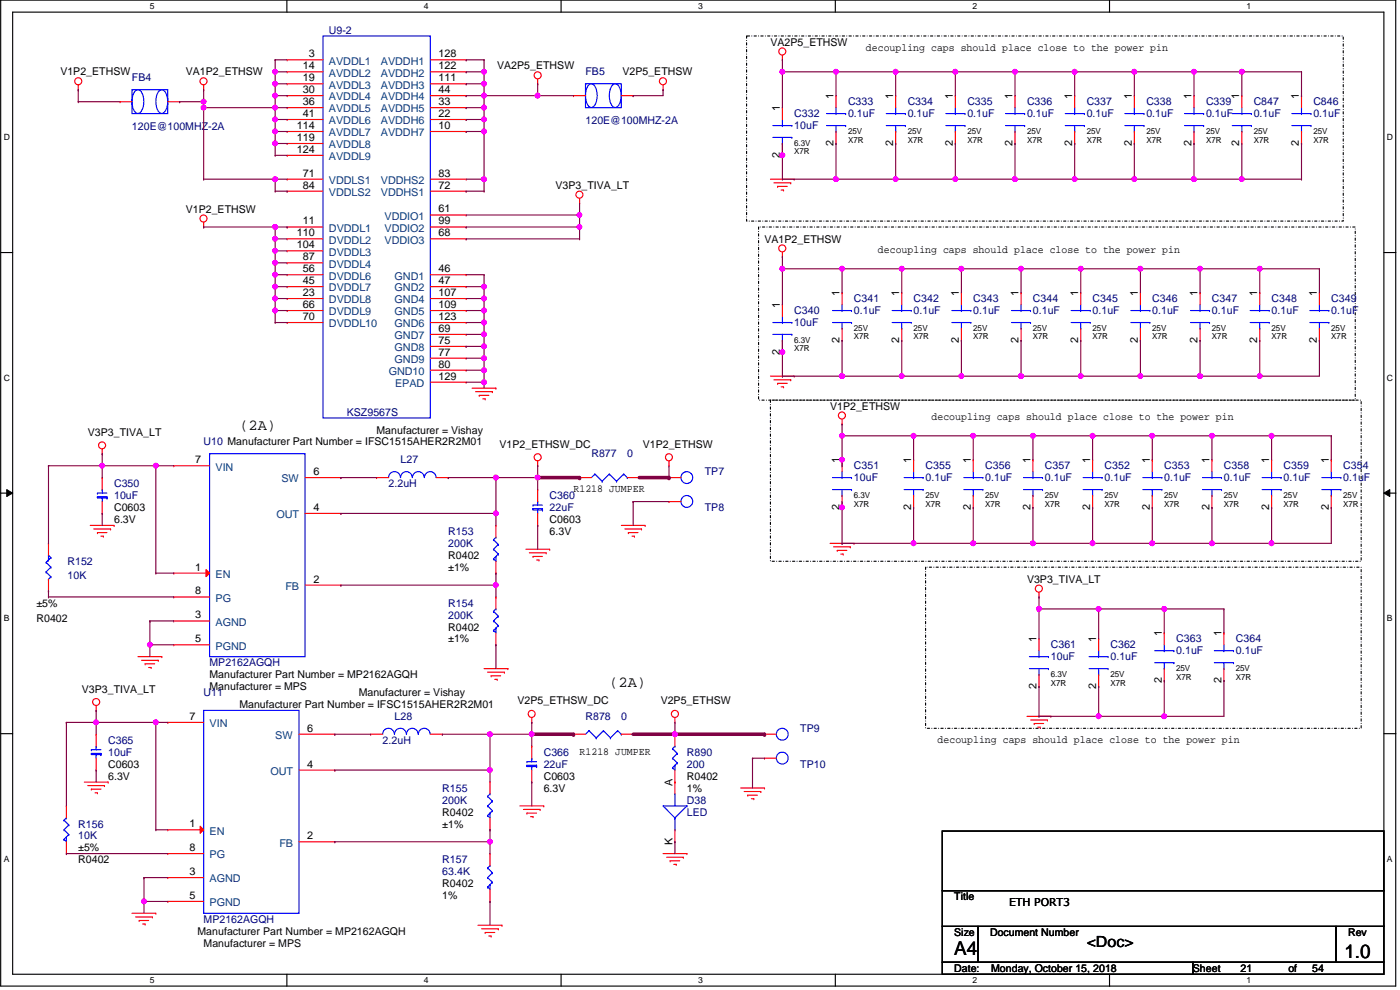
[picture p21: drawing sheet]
<svg xmlns="http://www.w3.org/2000/svg" width="420mm" height="297mm" viewBox="0 0 420 297" stroke-linecap="round" stroke-linejoin="round" font-family="sans-serif">
<defs><g id="words">
<g font-size="5.7">
<text x="286.4" y="286.7">A4</text>
<text x="403.5" y="287.4">1.0</text>
</g>
<g font-size="4.6">
<text x="71.8" y="129.1">(2A)</text>
<text x="182.9" y="206.1">(2A)</text>
<text x="326.1" y="284.3">&lt;Doc&gt;</text>
</g>
<g font-size="3.2" fill="#000080">
<text x="98.7" y="10.1">U9-2</text>
<text x="175.7" y="22.6">FB5</text>
<text x="39.6" y="24.4">FB4</text>
<text x="238.4" y="35.2">C332</text>
<text x="254.5" y="35.2">0.1uF</text>
<text x="254.5" y="31.6">C333</text>
<text x="272.4" y="35.2">0.1uF</text>
<text x="272.4" y="31.6">C334</text>
<text x="290.3" y="35.2">0.1uF</text>
<text x="290.3" y="31.6">C335</text>
<text x="308.2" y="35.2">0.1uF</text>
<text x="308.2" y="31.6">C336</text>
<text x="326.1" y="35.2">0.1uF</text>
<text x="326.1" y="31.6">C337</text>
<text x="344" y="35.2">0.1uF</text>
<text x="344" y="31.6">C338</text>
<text x="361.9" y="35.2">0.1uF</text>
<text x="361.9" y="31.6">C339</text>
<text x="376.2" y="35.2">0.1uF</text>
<text x="376.2" y="31.6">C847</text>
<text x="394.2" y="35.2">0.1uF</text>
<text x="394.2" y="31.6">C846</text>
<text x="39.6" y="39.1">120E@100MHZ-2A</text>
<text x="175.7" y="37.3">120E@100MHZ-2A</text>
<text x="238.4" y="38.7">10uF</text>
<text x="238.4" y="94.3">C340</text>
<text x="256.3" y="94.3">0.1uF</text>
<text x="256.3" y="90.7">C341</text>
<text x="274.2" y="94.3">0.1uF</text>
<text x="274.2" y="90.7">C342</text>
<text x="292.1" y="94.3">0.1uF</text>
<text x="292.1" y="90.7">C343</text>
<text x="310" y="94.3">0.1uF</text>
<text x="310" y="90.7">C344</text>
<text x="327.9" y="94.3">0.1uF</text>
<text x="327.9" y="90.7">C345</text>
<text x="345.8" y="94.3">0.1uF</text>
<text x="345.8" y="90.7">C346</text>
<text x="363.7" y="94.3">0.1uF</text>
<text x="363.7" y="90.7">C347</text>
<text x="381.6" y="94.3">0.1uF</text>
<text x="381.6" y="90.7">C348</text>
<text x="399.5" y="94.3">0.1uF</text>
<text x="399.5" y="90.7">C349</text>
<text x="238.4" y="97.8">10uF</text>
<text x="104.1" y="124.7">KSZ9567S</text>
<text x="61.1" y="133.6">U10 Manufacturer Part Number = IFSC1515AHER2R2M01</text>
<text x="177.5" y="137.2">R877</text>
<text x="188.2" y="137.2">0</text>
<text x="120.2" y="139">L27</text>
<text x="211.5" y="142.6">TP7</text>
<text x="256.3" y="140.8">C351</text>
<text x="277.8" y="140.8">C355</text>
<text x="295.7" y="140.8">C356</text>
<text x="313.6" y="140.8">C357</text>
<text x="331.5" y="140.8">C352</text>
<text x="349.4" y="140.8">C353</text>
<text x="367.3" y="140.8">C358</text>
<text x="385.2" y="140.8">C359</text>
<text x="403.1" y="140.8">C354</text>
<text x="34.2" y="146.2">C350</text>
<text x="34.2" y="149.8">10uF</text>
<text x="116.6" y="146.2">2.2uH</text>
<text x="165" y="149.8">C360</text>
<text x="256.3" y="144.4">10uF</text>
<text x="277.8" y="144.4">0.1uF</text>
<text x="295.7" y="144.4">0.1uF</text>
<text x="313.6" y="144.4">0.1uF</text>
<text x="331.5" y="144.4">0.1uF</text>
<text x="349.4" y="144.4">0.1uF</text>
<text x="367.3" y="144.4">0.1uF</text>
<text x="385.2" y="144.4">0.1uF</text>
<text x="403.1" y="144.4">0.1uF</text>
<text x="165" y="153.4">22uF</text>
<text x="211.5" y="153.4">TP8</text>
<text x="134.5" y="160.5">R153</text>
<text x="134.5" y="164.1">200K</text>
<text x="20.3" y="169.5">R152</text>
<text x="20.3" y="173.8">10K</text>
<text x="134.5" y="182">R154</text>
<text x="134.5" y="185.6">200K</text>
<text x="315.4" y="194.6">C361</text>
<text x="333.3" y="194.6">C362</text>
<text x="353" y="196.3">0.1uF</text>
<text x="353" y="192.7">C363</text>
<text x="370.9" y="196.3">0.1uF</text>
<text x="370.9" y="192.7">C364</text>
<text x="62.9" y="199.9">MP2162AGQH</text>
<text x="315.4" y="198.1">10uF</text>
<text x="333.3" y="198.1">0.1uF</text>
<text x="61.1" y="208.9">U11</text>
<text x="118.4" y="216">L28</text>
<text x="175.7" y="216">R878</text>
<text x="186.5" y="216">0</text>
<text x="240.2" y="219.6">TP9</text>
<text x="32.5" y="223.2">C365</text>
<text x="32.5" y="226.8">10uF</text>
<text x="114.8" y="223.2">2.2uH</text>
<text x="163.2" y="226.8">C366</text>
<text x="206.2" y="226.8">R890</text>
<text x="163.2" y="230.4">22uF</text>
<text x="206.2" y="230.4">200</text>
<text x="240.2" y="230.4">TP10</text>
<text x="132.7" y="237.5">R155</text>
<text x="132.7" y="241.1">200K</text>
<text x="206.2" y="241.1">D38</text>
<text x="206.2" y="244.7">LED</text>
<text x="23.5" y="248.3">R156</text>
<text x="23.5" y="251.8">10K</text>
<text x="132.7" y="259">R157</text>
<text x="132.7" y="262.6">63.4K</text>
<text x="61.1" y="276.9">MP2162AGQH</text>
</g>
<g font-size="3.2">
<text x="92.7" y="17.2">3</text>
<text x="131.6" y="17.2">128</text>
<text x="231.2" y="13.7">VA2P5_ETHSW</text>
<text x="259.9" y="15.2">decoupling caps should place close to the power pin</text>
<text x="18.1" y="22.6">V1P2_ETHSW</text>
<text x="55.7" y="22.6">VA1P2_ETHSW</text>
<text x="90.9" y="20.8">14</text>
<text x="131.6" y="20.8">122</text>
<text x="149.2" y="20.8">VA2P5_ETHSW</text>
<text x="186.8" y="22.6">V2P5_ETHSW</text>
<text x="90.9" y="24.4">19</text>
<text x="90.9" y="27.9">30</text>
<text x="131.6" y="27.9">44</text>
<text x="131.6" y="24.4">111</text>
<text x="250.1" y="29.8" transform="rotate(-90 250.1 29.8)">1</text>
<text x="268" y="29.8" transform="rotate(-90 268 29.8)">1</text>
<text x="286" y="29.8" transform="rotate(-90 286 29.8)">1</text>
<text x="303.9" y="29.8" transform="rotate(-90 303.9 29.8)">1</text>
<text x="321.8" y="29.8" transform="rotate(-90 321.8 29.8)">1</text>
<text x="339.7" y="29.8" transform="rotate(-90 339.7 29.8)">1</text>
<text x="357.6" y="29.8" transform="rotate(-90 357.6 29.8)">1</text>
<text x="371.9" y="29.8" transform="rotate(-90 371.9 29.8)">1</text>
<text x="389.8" y="29.8" transform="rotate(-90 389.8 29.8)">1</text>
<text x="90.9" y="31.5">36</text>
<text x="90.9" y="35.1">41</text>
<text x="131.6" y="35.1">22</text>
<text x="131.6" y="31.5">33</text>
<text x="234" y="33.4" transform="rotate(-90 234 33.4)">1</text>
<text x="89.1" y="38.7">114</text>
<text x="131.6" y="38.7">10</text>
<text x="89.1" y="42.3">119</text>
<text x="89.1" y="45.8">124</text>
<text x="234" y="47.4" transform="rotate(-90 234 47.4)">2</text>
<text x="250.1" y="43.8" transform="rotate(-90 250.1 43.8)">2</text>
<text x="268" y="43.8" transform="rotate(-90 268 43.8)">2</text>
<text x="286" y="43.8" transform="rotate(-90 286 43.8)">2</text>
<text x="303.9" y="43.8" transform="rotate(-90 303.9 43.8)">2</text>
<text x="321.8" y="43.8" transform="rotate(-90 321.8 43.8)">2</text>
<text x="339.7" y="43.8" transform="rotate(-90 339.7 43.8)">2</text>
<text x="357.6" y="43.8" transform="rotate(-90 357.6 43.8)">2</text>
<text x="371.9" y="43.8" transform="rotate(-90 371.9 43.8)">2</text>
<text x="389.8" y="43.8" transform="rotate(-90 389.8 43.8)">2</text>
<text x="90.9" y="53">71</text>
<text x="131.6" y="53">83</text>
<text x="90.9" y="56.6">84</text>
<text x="131.6" y="56.6">72</text>
<text x="166.7" y="56.6">V3P3_TIVA_LT</text>
<text x="55.7" y="63.8">V1P2_ETHSW</text>
<text x="131.6" y="63.8">61</text>
<text x="89.1" y="70.9">110</text>
<text x="90.9" y="67.4">11</text>
<text x="131.6" y="67.4">99</text>
<text x="131.6" y="70.9">68</text>
<text x="89.1" y="74.5">104</text>
<text x="229.4" y="72.8">VA1P2_ETHSW</text>
<text x="263.5" y="76">decoupling caps should place close to the power pin</text>
<text x="90.9" y="81.7">56</text>
<text x="90.9" y="78.1">87</text>
<text x="131.6" y="81.7">46</text>
<text x="90.9" y="88.8">23</text>
<text x="90.9" y="85.3">45</text>
<text x="131.6" y="85.3">47</text>
<text x="131.6" y="88.8">107</text>
<text x="252" y="88.9" transform="rotate(-90 252 88.9)">1</text>
<text x="269.9" y="88.9" transform="rotate(-90 269.9 88.9)">1</text>
<text x="287.8" y="88.9" transform="rotate(-90 287.8 88.9)">1</text>
<text x="305.7" y="88.9" transform="rotate(-90 305.7 88.9)">1</text>
<text x="323.6" y="88.9" transform="rotate(-90 323.6 88.9)">1</text>
<text x="341.5" y="88.9" transform="rotate(-90 341.5 88.9)">1</text>
<text x="359.4" y="88.9" transform="rotate(-90 359.4 88.9)">1</text>
<text x="377.3" y="88.9" transform="rotate(-90 377.3 88.9)">1</text>
<text x="395.2" y="88.9" transform="rotate(-90 395.2 88.9)">1</text>
<text x="90.9" y="92.4">66</text>
<text x="131.6" y="92.4">109</text>
<text x="234" y="92.5" transform="rotate(-90 234 92.5)">1</text>
<text x="90.9" y="96">70</text>
<text x="131.6" y="96">123</text>
<text x="131.6" y="99.6">69</text>
<text x="131.6" y="106.7">77</text>
<text x="131.6" y="103.2">75</text>
<text x="234" y="106.5" transform="rotate(-90 234 106.5)">2</text>
<text x="252" y="102.9" transform="rotate(-90 252 102.9)">2</text>
<text x="269.9" y="102.9" transform="rotate(-90 269.9 102.9)">2</text>
<text x="287.8" y="102.9" transform="rotate(-90 287.8 102.9)">2</text>
<text x="305.7" y="102.9" transform="rotate(-90 305.7 102.9)">2</text>
<text x="323.6" y="102.9" transform="rotate(-90 323.6 102.9)">2</text>
<text x="341.5" y="102.9" transform="rotate(-90 341.5 102.9)">2</text>
<text x="359.4" y="102.9" transform="rotate(-90 359.4 102.9)">2</text>
<text x="377.3" y="102.9" transform="rotate(-90 377.3 102.9)">2</text>
<text x="395.2" y="102.9" transform="rotate(-90 395.2 102.9)">2</text>
<text x="131.6" y="113.9">129</text>
<text x="131.6" y="110.3">80</text>
<text x="249.1" y="122.9">V1P2_ETHSW</text>
<text x="26.4" y="130.8">V3P3_TIVA_LT</text>
<text x="113" y="130.1">Manufacturer = Vishay</text>
<text x="279.6" y="126.2">decoupling caps should place close to the power pin</text>
<text x="149.9" y="134.4">V1P2_ETHSW_DC</text>
<text x="192.9" y="134.4">V1P2_ETHSW</text>
<text x="58.6" y="139">7</text>
<text x="94.1" y="142.5">6</text>
<text x="252" y="139" transform="rotate(-90 252 139)">1</text>
<text x="273.4" y="139" transform="rotate(-90 273.4 139)">1</text>
<text x="291.3" y="139" transform="rotate(-90 291.3 139)">1</text>
<text x="309.2" y="139" transform="rotate(-90 309.2 139)">1</text>
<text x="327.1" y="139" transform="rotate(-90 327.1 139)">1</text>
<text x="345" y="139" transform="rotate(-90 345 139)">1</text>
<text x="363" y="139" transform="rotate(-90 363 139)">1</text>
<text x="380.9" y="139" transform="rotate(-90 380.9 139)">1</text>
<text x="398.8" y="139" transform="rotate(-90 398.8 139)">1</text>
<text x="172.1" y="147.7">R1218 JUMPER</text>
<text x="34.2" y="153.4">C0603</text>
<text x="94.1" y="153.3">4</text>
<text x="252" y="153" transform="rotate(-90 252 153)">2</text>
<text x="273.4" y="153" transform="rotate(-90 273.4 153)">2</text>
<text x="291.3" y="153" transform="rotate(-90 291.3 153)">2</text>
<text x="309.2" y="153" transform="rotate(-90 309.2 153)">2</text>
<text x="327.1" y="153" transform="rotate(-90 327.1 153)">2</text>
<text x="345" y="153" transform="rotate(-90 345 153)">2</text>
<text x="363" y="153" transform="rotate(-90 363 153)">2</text>
<text x="380.9" y="153" transform="rotate(-90 380.9 153)">2</text>
<text x="398.8" y="153" transform="rotate(-90 398.8 153)">2</text>
<text x="34.2" y="156.9">6.3V</text>
<text x="165" y="156.9">C0603</text>
<text x="165" y="160.5">6.3V</text>
<text x="134.5" y="167.7">R0402</text>
<text x="58.6" y="171.2">1</text>
<text x="134.5" y="171.3">±1%</text>
<text x="58.6" y="178.4">8</text>
<text x="94.1" y="174.8">2</text>
<text x="308.2" y="174.8">V3P3_TIVA_LT</text>
<text x="11" y="182">±5%</text>
<text x="58.6" y="185.5">3</text>
<text x="11" y="186.6">R0402</text>
<text x="134.5" y="189.2">R0402</text>
<text x="348.6" y="191" transform="rotate(-90 348.6 191)">1</text>
<text x="366.6" y="191" transform="rotate(-90 366.6 191)">1</text>
<text x="58.6" y="192.7">5</text>
<text x="134.5" y="192.7">±1%</text>
<text x="311.1" y="192.7" transform="rotate(-90 311.1 192.7)">1</text>
<text x="329" y="192.7" transform="rotate(-90 329 192.7)">1</text>
<text x="62.9" y="203.5">Manufacturer Part Number = MP2162AGQH</text>
<text x="24.6" y="207.8">V3P3_TIVA_LT</text>
<text x="62.9" y="207.1">Manufacturer = MPS</text>
<text x="107.6" y="208.9">Manufacturer = Vishay</text>
<text x="311.1" y="206.7" transform="rotate(-90 311.1 206.7)">2</text>
<text x="329" y="206.7" transform="rotate(-90 329 206.7)">2</text>
<text x="348.6" y="204.9" transform="rotate(-90 348.6 204.9)">2</text>
<text x="366.6" y="204.9" transform="rotate(-90 366.6 204.9)">2</text>
<text x="56.8" y="216">7</text>
<text x="71.8" y="212.5">Manufacturer Part Number = IFSC1515AHER2R2M01</text>
<text x="155.3" y="211.4">V2P5_ETHSW_DC</text>
<text x="198.3" y="211.4">V2P5_ETHSW</text>
<text x="92.2" y="219.5">6</text>
<text x="173.9" y="226.4">R1218 JUMPER</text>
<text x="281.4" y="222.8">decoupling caps should place close to the power pin</text>
<text x="32.5" y="230.4">C0603</text>
<text x="32.5" y="233.9">6.3V</text>
<text x="92.2" y="230.3">4</text>
<text x="163.2" y="233.9">C0603</text>
<text x="206.2" y="233.9">R0402</text>
<text x="163.2" y="237.5">6.3V</text>
<text x="201.8" y="235.7" transform="rotate(-90 201.8 235.7)">A</text>
<text x="206.2" y="237.5">1%</text>
<text x="132.7" y="244.7">R0402</text>
<text x="56.8" y="248.2">1</text>
<text x="92.2" y="251.8">2</text>
<text x="132.7" y="248.3">±1%</text>
<text x="23.5" y="255.4">±5%</text>
<text x="56.8" y="255.4">8</text>
<text x="201.8" y="253.6" transform="rotate(-90 201.8 253.6)">K</text>
<text x="23.5" y="259">R0402</text>
<text x="56.8" y="262.6">3</text>
<text x="56.8" y="269.7">5</text>
<text x="132.7" y="266.2">R0402</text>
<text x="132.7" y="269.7">1%</text>
<text x="286.4" y="270.1">Title</text>
<text x="302.8" y="271.9">ETH PORT3</text>
<text x="59.3" y="280.5">Manufacturer Part Number = MP2162AGQH</text>
<text x="286.4" y="280.8">Size</text>
<text x="297.1" y="280.8">Document Number</text>
<text x="404.6" y="280.8">Rev</text>
<text x="61.1" y="284.1">Manufacturer = MPS</text>
<text x="286.4" y="291.6">Date:</text>
<text x="297.5" y="291.6">Monday, October 15, 2018</text>
<text x="358" y="291.6">Sheet</text>
<text x="372.3" y="291.6">21</text>
<text x="386.7" y="291.6">of</text>
<text x="393.8" y="291.6">54</text>
</g>
<g font-size="3.2" fill="#004080">
<text x="98.7" y="19.4">AVDDL1</text>
<text x="98.7" y="23">AVDDL2</text>
<text x="114.3" y="23">AVDDH2</text>
<text x="114.3" y="19.4">AVDDH1</text>
<text x="98.7" y="26.6">AVDDL3</text>
<text x="114.3" y="26.6">AVDDH3</text>
<text x="98.7" y="30.1">AVDDL4</text>
<text x="98.7" y="33.7">AVDDL5</text>
<text x="114.3" y="33.7">AVDDH5</text>
<text x="114.3" y="30.1">AVDDH4</text>
<text x="98.7" y="37.3">AVDDL6</text>
<text x="98.7" y="40.9">AVDDL7</text>
<text x="114.3" y="40.9">AVDDH7</text>
<text x="114.3" y="37.3">AVDDH6</text>
<text x="98.7" y="44.5">AVDDL8</text>
<text x="98.7" y="48">AVDDL9</text>
<text x="98.7" y="58.8">VDDLS2</text>
<text x="98.7" y="55.2">VDDLS1</text>
<text x="114.3" y="58.8">VDDHS1</text>
<text x="114.3" y="55.2">VDDHS2</text>
<text x="115.4" y="66">VDDIO1</text>
<text x="98.7" y="69.6">DVDDL1</text>
<text x="115.4" y="69.6">VDDIO2</text>
<text x="98.7" y="76.7">DVDDL3</text>
<text x="98.7" y="73.1">DVDDL2</text>
<text x="115.4" y="73.1">VDDIO3</text>
<text x="98.7" y="83.9">DVDDL6</text>
<text x="98.7" y="80.3">DVDDL4</text>
<text x="118.4" y="83.9">GND1</text>
<text x="98.7" y="87.5">DVDDL7</text>
<text x="118.4" y="87.5">GND2</text>
<text x="98.7" y="91">DVDDL8</text>
<text x="98.7" y="94.6">DVDDL9</text>
<text x="118.4" y="91">GND4</text>
<text x="118.4" y="94.6">GND5</text>
<text x="98.7" y="98.2">DVDDL10</text>
<text x="118.4" y="98.2">GND6</text>
<text x="118.4" y="101.8">GND7</text>
<text x="118.4" y="105.4">GND8</text>
<text x="116.7" y="112.5">GND10</text>
<text x="118.4" y="108.9">GND9</text>
<text x="118.6" y="116.1">EPAD</text>
<text x="64.7" y="141.2">VIN</text>
<text x="84.4" y="144.7">SW</text>
<text x="83" y="155.5">OUT</text>
<text x="64.7" y="173.4">EN</text>
<text x="85.7" y="177">FB</text>
<text x="64.7" y="180.6">PG</text>
<text x="64.7" y="187.7">AGND</text>
<text x="64.7" y="194.9">PGND</text>
<text x="62.9" y="218.2">VIN</text>
<text x="82.6" y="221.7">SW</text>
<text x="81.1" y="232.5">OUT</text>
<text x="62.9" y="250.4">EN</text>
<text x="62.9" y="257.6">PG</text>
<text x="83.9" y="254">FB</text>
<text x="62.9" y="264.8">AGND</text>
<text x="62.9" y="271.9">PGND</text>
</g>
<g font-size="2.6">
<text x="44.9" y="2.8">5</text>
<text x="127.2" y="2.8">4</text>
<text x="209.5" y="2.8">3</text>
<text x="291.8" y="2.8">2</text>
<text x="374.1" y="2.8">1</text>
<text x="1.1" y="42">D</text>
<text x="416.3" y="42">D</text>
<text x="1.1" y="114.2">C</text>
<text x="416.3" y="114.2">C</text>
<text x="1.1" y="186.4">B</text>
<text x="416.3" y="186.4">B</text>
<text x="1.1" y="258.5">A</text>
<text x="416.3" y="258.5">A</text>
<text x="44.9" y="295">5</text>
<text x="127.2" y="295">4</text>
<text x="209.5" y="295">3</text>
<text x="291.8" y="295">2</text>
<text x="374.1" y="295">1</text>
</g>
<g font-size="2.5">
<text x="254.5" y="40.3">25V</text>
<text x="272.4" y="40.3">25V</text>
<text x="290.3" y="40.3">25V</text>
<text x="308.2" y="40.3">25V</text>
<text x="326.1" y="40.3">25V</text>
<text x="344" y="40.3">25V</text>
<text x="361.9" y="40.3">25V</text>
<text x="376.2" y="40.3">25V</text>
<text x="394.2" y="40.3">25V</text>
<text x="238.4" y="46.4">X7R</text>
<text x="238.4" y="43.9">6.3V</text>
<text x="254.5" y="42.8">X7R</text>
<text x="272.4" y="42.8">X7R</text>
<text x="290.3" y="42.8">X7R</text>
<text x="308.2" y="42.8">X7R</text>
<text x="326.1" y="42.8">X7R</text>
<text x="344" y="42.8">X7R</text>
<text x="361.9" y="42.8">X7R</text>
<text x="376.2" y="42.8">X7R</text>
<text x="394.2" y="42.8">X7R</text>
<text x="256.3" y="101.9">X7R</text>
<text x="256.3" y="99.4">25V</text>
<text x="274.2" y="101.9">X7R</text>
<text x="274.2" y="99.4">25V</text>
<text x="292.1" y="101.9">X7R</text>
<text x="292.1" y="99.4">25V</text>
<text x="310" y="101.9">X7R</text>
<text x="310" y="99.4">25V</text>
<text x="327.9" y="101.9">X7R</text>
<text x="327.9" y="99.4">25V</text>
<text x="345.8" y="101.9">X7R</text>
<text x="345.8" y="99.4">25V</text>
<text x="363.7" y="101.9">X7R</text>
<text x="363.7" y="99.4">25V</text>
<text x="381.6" y="101.9">X7R</text>
<text x="381.6" y="99.4">25V</text>
<text x="399.5" y="101.9">X7R</text>
<text x="399.5" y="99.4">25V</text>
<text x="238.4" y="105.5">X7R</text>
<text x="238.4" y="103">6.3V</text>
<text x="256.3" y="149.5">6.3V</text>
<text x="277.8" y="149.5">25V</text>
<text x="295.7" y="149.5">25V</text>
<text x="313.6" y="149.5">25V</text>
<text x="331.5" y="149.5">25V</text>
<text x="349.4" y="149.5">25V</text>
<text x="367.3" y="149.5">25V</text>
<text x="385.2" y="149.5">25V</text>
<text x="403.1" y="149.5">25V</text>
<text x="256.3" y="152">X7R</text>
<text x="277.8" y="152">X7R</text>
<text x="295.7" y="152">X7R</text>
<text x="313.6" y="152">X7R</text>
<text x="331.5" y="152">X7R</text>
<text x="349.4" y="152">X7R</text>
<text x="367.3" y="152">X7R</text>
<text x="385.2" y="152">X7R</text>
<text x="403.1" y="152">X7R</text>
<text x="315.4" y="203.2">6.3V</text>
<text x="333.3" y="203.2">25V</text>
<text x="353" y="203.9">X7R</text>
<text x="353" y="201.4">25V</text>
<text x="370.9" y="203.9">X7R</text>
<text x="370.9" y="201.4">25V</text>
<text x="315.4" y="205.7">X7R</text>
<text x="333.3" y="205.7">X7R</text>
</g>
</g></defs>
<path d="M.2 0h418.7v295.9h-418.7zM3.8 3.6h411.5v288.7h-411.5z" fill="none" stroke="#000" stroke-width=".34"/>
<g fill="#fff">
<path d="M44.9 .4h1.5v2.9h-1.5z"/>
<path d="M44.9 292.7h1.5v2.9h-1.5z"/>
</g>
<path d="M86.1 0v3.6M86.1 292.3v3.6" fill="none" stroke="#000" stroke-width=".34"/>
<g fill="#fff">
<path d="M127.2 .4h1.5v2.9h-1.5z"/>
<path d="M127.2 292.7h1.5v2.9h-1.5z"/>
</g>
<path d="M168.4 0v3.6M168.4 292.3v3.6" fill="none" stroke="#000" stroke-width=".34"/>
<g fill="#fff">
<path d="M209.5 .4h1.5v2.9h-1.5z"/>
<path d="M209.5 292.7h1.5v2.9h-1.5z"/>
</g>
<path d="M250.7 0v3.6M250.7 292.3v3.6" fill="none" stroke="#000" stroke-width=".34"/>
<g fill="#fff">
<path d="M291.8 .4h1.5v2.9h-1.5z"/>
<path d="M291.8 292.7h1.5v2.9h-1.5z"/>
</g>
<path d="M333 0v3.6M333 292.3v3.6" fill="none" stroke="#000" stroke-width=".34"/>
<g fill="#fff">
<path d="M374.1 .4h1.5v2.9h-1.5z"/>
<path d="M374.1 292.7h1.5v2.9h-1.5z"/>
<path d="M1.1 39.7h1.9v2.9h-1.9z"/>
<path d="M416.3 39.7h1.8v2.9h-1.8z"/>
<path d="M1.1 111.8h1.9v2.9h-1.9z"/>
<path d="M416.3 111.8h1.8v2.9h-1.8z"/>
</g>
<path d="M.2 75.8h3.6M415.3 75.8h3.6" fill="none" stroke="#000" stroke-width=".34"/>
<g fill="#fff">
<path d="M1.1 184h1.8v2.9h-1.8z"/>
<path d="M416.3 184h1.7v2.9h-1.7z"/>
</g>
<path d="M.2 148h3.6M415.3 148h3.6" fill="none" stroke="#000" stroke-width=".34"/>
<path d="M2 146.9l1.8 1.1-1.8 1zM415.3 148l1.8-1.1v2.1z" fill="#000"/>
<path d="M2 146.9l1.8 1.1-1.8 1zM415.3 148l1.8-1.1v2.1z" fill="none" stroke="#000" stroke-width=".3"/>
<g fill="#fff">
<path d="M1.1 256.2h1.8v2.9h-1.8z"/>
<path d="M416.3 256.2h1.7v2.9h-1.7z"/>
</g>
<path d="M.2 220.1h3.6M415.3 220.1h3.6" fill="none" stroke="#000" stroke-width=".34"/>
<path d="M224.1 10.8h179v55.5h-179zM227.7 68.1h179v52h-179zM231.2 120.1h177.3v48.3h-177.3zM277.8 170.2h130.7v48.3h-130.7z" fill="none" stroke="#000" stroke-width=".34" stroke-dasharray=".7 .7 0 .7"/>
<path d="M156 241.8h7.2" fill="none" stroke="#f00" stroke-width=".34"/>
<circle cx="163.2" cy="241.8" r=".17" fill="#f00"/>
<path d="M157.1 242.9h5" fill="none" stroke="#f00" stroke-width=".34"/>
<circle cx="162.1" cy="242.9" r=".17" fill="#f00"/>
<path d="M158.1 244h2.9" fill="none" stroke="#f00" stroke-width=".34"/>
<circle cx="158.1" cy="244" r=".17" fill="#f00"/>
<path d="M159.2 245h.8" fill="none" stroke="#f00" stroke-width=".34"/>
<circle cx="160" cy="245" r=".17" fill="#f00"/>
<path d="M143.5 277.6h7.2" fill="none" stroke="#f00" stroke-width=".34"/>
<circle cx="150.7" cy="277.6" r=".17" fill="#f00"/>
<path d="M144.6 278.7h5" fill="none" stroke="#f00" stroke-width=".34"/>
<circle cx="149.6" cy="278.7" r=".17" fill="#f00"/>
<path d="M145.6 279.8h2.9" fill="none" stroke="#f00" stroke-width=".34"/>
<circle cx="145.6" cy="279.8" r=".17" fill="#f00"/>
<path d="M146.7 280.8h.7" fill="none" stroke="#f00" stroke-width=".34"/>
<circle cx="147.4" cy="280.8" r=".17" fill="#f00"/>
<path d="M39.6 274h7.2" fill="none" stroke="#f00" stroke-width=".34"/>
<circle cx="46.8" cy="274" r=".17" fill="#f00"/>
<path d="M40.7 275.1h5" fill="none" stroke="#f00" stroke-width=".34"/>
<circle cx="45.7" cy="275.1" r=".17" fill="#f00"/>
<path d="M41.8 276.2h2.8" fill="none" stroke="#f00" stroke-width=".34"/>
<circle cx="41.8" cy="276.2" r=".17" fill="#f00"/>
<path d="M42.8 277.2h.7" fill="none" stroke="#f00" stroke-width=".34"/>
<circle cx="43.5" cy="277.2" r=".17" fill="#f00"/>
<path d="M25.3 234.7h7.2" fill="none" stroke="#f00" stroke-width=".34"/>
<circle cx="32.5" cy="234.7" r=".17" fill="#f00"/>
<path d="M26.4 235.7h5" fill="none" stroke="#f00" stroke-width=".34"/>
<circle cx="31.4" cy="235.7" r=".17" fill="#f00"/>
<path d="M27.4 236.8h2.9" fill="none" stroke="#f00" stroke-width=".34"/>
<circle cx="27.4" cy="236.8" r=".17" fill="#f00"/>
<path d="M28.5 237.9h.7" fill="none" stroke="#f00" stroke-width=".34"/>
<circle cx="29.2" cy="237.9" r=".17" fill="#f00"/>
<path d="M157.8 164.8h7.2" fill="none" stroke="#f00" stroke-width=".34"/>
<circle cx="165" cy="164.8" r=".17" fill="#f00"/>
<path d="M158.9 165.9h5" fill="none" stroke="#f00" stroke-width=".34"/>
<circle cx="163.9" cy="165.9" r=".17" fill="#f00"/>
<path d="M160 167h2.8" fill="none" stroke="#f00" stroke-width=".34"/>
<circle cx="160" cy="167" r=".17" fill="#f00"/>
<path d="M161 168h.7" fill="none" stroke="#f00" stroke-width=".34"/>
<circle cx="161.7" cy="168" r=".17" fill="#f00"/>
<path d="M145.3 200.6h7.1" fill="none" stroke="#f00" stroke-width=".34"/>
<circle cx="152.4" cy="200.6" r=".17" fill="#f00"/>
<path d="M146.3 201.7h5.1" fill="none" stroke="#f00" stroke-width=".34"/>
<circle cx="151.4" cy="201.7" r=".17" fill="#f00"/>
<path d="M147.4 202.8h2.9" fill="none" stroke="#f00" stroke-width=".34"/>
<circle cx="147.4" cy="202.8" r=".17" fill="#f00"/>
<path d="M148.5 203.8h.7" fill="none" stroke="#f00" stroke-width=".34"/>
<circle cx="149.2" cy="203.8" r=".17" fill="#f00"/>
<path d="M41.4 197h7.2" fill="none" stroke="#f00" stroke-width=".34"/>
<circle cx="48.6" cy="197" r=".17" fill="#f00"/>
<path d="M42.5 198.1h5" fill="none" stroke="#f00" stroke-width=".34"/>
<circle cx="47.5" cy="198.1" r=".17" fill="#f00"/>
<path d="M43.5 199.2h2.9" fill="none" stroke="#f00" stroke-width=".34"/>
<circle cx="43.5" cy="199.2" r=".17" fill="#f00"/>
<path d="M44.6 200.3h.7" fill="none" stroke="#f00" stroke-width=".34"/>
<circle cx="45.3" cy="200.3" r=".17" fill="#f00"/>
<path d="M27.1 157.6h7.1" fill="none" stroke="#f00" stroke-width=".34"/>
<circle cx="34.2" cy="157.6" r=".17" fill="#f00"/>
<path d="M28.1 158.7h5.1" fill="none" stroke="#f00" stroke-width=".34"/>
<circle cx="33.2" cy="158.7" r=".17" fill="#f00"/>
<path d="M29.2 159.8h2.9" fill="none" stroke="#f00" stroke-width=".34"/>
<circle cx="29.2" cy="159.8" r=".17" fill="#f00"/>
<path d="M30.3 160.9h.7" fill="none" stroke="#f00" stroke-width=".34"/>
<circle cx="31" cy="160.9" r=".17" fill="#f00"/>
<path d="M222.3 236.4h7.1" fill="none" stroke="#f00" stroke-width=".34"/>
<circle cx="229.4" cy="236.4" r=".17" fill="#f00"/>
<path d="M223.3 237.5h5" fill="none" stroke="#f00" stroke-width=".34"/>
<circle cx="228.3" cy="237.5" r=".17" fill="#f00"/>
<path d="M224.4 238.6h2.9" fill="none" stroke="#f00" stroke-width=".34"/>
<circle cx="224.4" cy="238.6" r=".17" fill="#f00"/>
<path d="M225.5 239.6h.7" fill="none" stroke="#f00" stroke-width=".34"/>
<circle cx="226.2" cy="239.6" r=".17" fill="#f00"/>
<path d="M186.5 157.6h7.1" fill="none" stroke="#f00" stroke-width=".34"/>
<circle cx="193.6" cy="157.6" r=".17" fill="#f00"/>
<path d="M187.5 158.7h5" fill="none" stroke="#f00" stroke-width=".34"/>
<circle cx="192.5" cy="158.7" r=".17" fill="#f00"/>
<path d="M188.6 159.8h2.9" fill="none" stroke="#f00" stroke-width=".34"/>
<circle cx="188.6" cy="159.8" r=".17" fill="#f00"/>
<path d="M189.7 160.9h.7" fill="none" stroke="#f00" stroke-width=".34"/>
<circle cx="190.4" cy="160.9" r=".17" fill="#f00"/>
<path d="M249.1 163h7.2" fill="none" stroke="#f00" stroke-width=".34"/>
<circle cx="256.3" cy="163" r=".17" fill="#f00"/>
<path d="M250.2 164.1h5" fill="none" stroke="#f00" stroke-width=".34"/>
<circle cx="255.2" cy="164.1" r=".17" fill="#f00"/>
<path d="M251.3 165.1h2.9" fill="none" stroke="#f00" stroke-width=".34"/>
<circle cx="251.3" cy="165.1" r=".17" fill="#f00"/>
<path d="M252.3 166.2h.8" fill="none" stroke="#f00" stroke-width=".34"/>
<circle cx="253.1" cy="166.2" r=".17" fill="#f00"/>
<path d="M308.2 214.9h7.2" fill="none" stroke="#f00" stroke-width=".34"/>
<circle cx="315.4" cy="214.9" r=".17" fill="#f00"/>
<path d="M309.3 216h5" fill="none" stroke="#f00" stroke-width=".34"/>
<circle cx="314.3" cy="216" r=".17" fill="#f00"/>
<path d="M310.4 217.1h2.8" fill="none" stroke="#f00" stroke-width=".34"/>
<circle cx="310.4" cy="217.1" r=".17" fill="#f00"/>
<path d="M311.4 218.2h.8" fill="none" stroke="#f00" stroke-width=".34"/>
<circle cx="312.2" cy="218.2" r=".17" fill="#f00"/>
<path d="M231.2 53.8h7.2" fill="none" stroke="#f00" stroke-width=".34"/>
<circle cx="238.4" cy="53.8" r=".17" fill="#f00"/>
<path d="M232.3 54.9h5" fill="none" stroke="#f00" stroke-width=".34"/>
<circle cx="237.3" cy="54.9" r=".17" fill="#f00"/>
<path d="M233.4 55.9h2.9" fill="none" stroke="#f00" stroke-width=".34"/>
<circle cx="233.4" cy="55.9" r=".17" fill="#f00"/>
<path d="M234.4 57h.8" fill="none" stroke="#f00" stroke-width=".34"/>
<circle cx="235.2" cy="57" r=".17" fill="#f00"/>
<path d="M141.7 116.5h7.1" fill="none" stroke="#f00" stroke-width=".34"/>
<circle cx="148.8" cy="116.5" r=".17" fill="#f00"/>
<path d="M142.7 117.5h5.1" fill="none" stroke="#f00" stroke-width=".34"/>
<circle cx="147.8" cy="117.5" r=".17" fill="#f00"/>
<path d="M143.8 118.6h2.9" fill="none" stroke="#f00" stroke-width=".34"/>
<circle cx="143.8" cy="118.6" r=".17" fill="#f00"/>
<path d="M144.9 119.7h.7" fill="none" stroke="#f00" stroke-width=".34"/>
<circle cx="145.6" cy="119.7" r=".17" fill="#f00"/>
<path d="M231.2 112.9h7.2" fill="none" stroke="#f00" stroke-width=".34"/>
<circle cx="238.4" cy="112.9" r=".17" fill="#f00"/>
<path d="M232.3 114h5" fill="none" stroke="#f00" stroke-width=".34"/>
<circle cx="237.3" cy="114" r=".17" fill="#f00"/>
<path d="M233.4 115h2.9" fill="none" stroke="#f00" stroke-width=".34"/>
<circle cx="233.4" cy="115" r=".17" fill="#f00"/>
<path d="M234.4 116.1h.8" fill="none" stroke="#f00" stroke-width=".34"/>
<circle cx="235.2" cy="116.1" r=".17" fill="#f00"/>
<path d="M252.7 125.8v1.4" fill="none" stroke="#f00" stroke-width=".34"/>
<circle cx="252.7" cy="127.2" r=".17" fill="#f00"/>
<g fill="none" stroke="#f00" stroke-width=".34">
<path d="M311.8 177.7v1.4"/>
<circle cx="252.7" cy="124.7" r="1.06"/>
</g>
<circle cx="311.8" cy="179.1" r=".17" fill="#f00"/>
<g fill="none" stroke="#f00" stroke-width=".34">
<path d="M234.8 16.6v1.3"/>
<circle cx="311.8" cy="176.6" r="1.06"/>
</g>
<circle cx="234.8" cy="17.9" r=".17" fill="#f00"/>
<g fill="none" stroke="#f00" stroke-width=".34">
<path d="M173.9 59.5v1.5"/>
<circle cx="234.8" cy="15.4" r="1.06"/>
</g>
<circle cx="173.9" cy="61" r=".17" fill="#f00"/>
<g fill="none" stroke="#f00" stroke-width=".34">
<path d="M161.4 23.7v1.4"/>
<circle cx="173.9" cy="58.4" r="1.06"/>
</g>
<circle cx="161.4" cy="25.1" r=".17" fill="#f00"/>
<g fill="none" stroke="#f00" stroke-width=".34">
<path d="M23.5 25.5v1.4"/>
<circle cx="161.4" cy="22.6" r="1.06"/>
</g>
<circle cx="23.5" cy="26.9" r=".17" fill="#f00"/>
<g fill="none" stroke="#f00" stroke-width=".34">
<path d="M61.1 66.7v1.4"/>
<circle cx="23.5" cy="24.4" r="1.06"/>
</g>
<circle cx="61.1" cy="68.1" r=".17" fill="#f00"/>
<g fill="none" stroke="#f00" stroke-width=".34">
<path d="M61.1 25.5v1.4"/>
<circle cx="61.1" cy="65.6" r="1.06"/>
</g>
<circle cx="61.1" cy="26.9" r=".17" fill="#f00"/>
<g fill="none" stroke="#f00" stroke-width=".34">
<path d="M199 25.5v1.4"/>
<circle cx="61.1" cy="24.4" r="1.06"/>
</g>
<circle cx="199" cy="26.9" r=".17" fill="#f00"/>
<g fill="none" stroke="#f00" stroke-width=".34">
<path d="M234.8 75.6v1.4"/>
<circle cx="199" cy="24.4" r="1.06"/>
</g>
<circle cx="234.8" cy="77" r=".17" fill="#f00"/>
<g fill="none" stroke="#f00" stroke-width=".34">
<path d="M159.6 215.3v1.4"/>
<circle cx="234.8" cy="74.5" r="1.05"/>
</g>
<circle cx="159.6" cy="216.7" r=".17" fill="#f00"/>
<g fill="none" stroke="#f00" stroke-width=".34">
<path d="M28.9 211.7v1.4"/>
<circle cx="159.5" cy="214.2" r="1.05"/>
</g>
<circle cx="28.9" cy="213.1" r=".17" fill="#f00"/>
<g fill="none" stroke="#f00" stroke-width=".34">
<path d="M161.4 138.3v1.4"/>
<circle cx="28.9" cy="210.6" r="1.05"/>
</g>
<circle cx="161.4" cy="139.7" r=".17" fill="#f00"/>
<g fill="none" stroke="#f00" stroke-width=".34">
<path d="M30.7 134.7v1.4"/>
<circle cx="161.4" cy="137.2" r="1.06"/>
</g>
<circle cx="30.7" cy="136.1" r=".17" fill="#f00"/>
<g fill="none" stroke="#f00" stroke-width=".34">
<path d="M200.8 138.3v1.4"/>
<circle cx="30.6" cy="133.6" r="1.05"/>
</g>
<circle cx="200.8" cy="139.7" r=".17" fill="#f00"/>
<g fill="none" stroke="#f00" stroke-width=".34">
<path d="M202.6 215.3v1.4"/>
<circle cx="200.7" cy="137.2" r="1.05"/>
</g>
<circle cx="202.6" cy="216.7" r=".17" fill="#f00"/>
<g fill="none" stroke="#f00" stroke-width=".34">
<path d="M199 256.1h7.2"/>
<circle cx="202.6" cy="214.2" r="1.06"/>
</g>
<circle cx="206.2" cy="256.1" r=".17" fill="#f00"/>
<path d="M200.1 257.2h5" fill="none" stroke="#f00" stroke-width=".34"/>
<circle cx="205.1" cy="257.2" r=".17" fill="#f00"/>
<path d="M201.1 258.3h2.9" fill="none" stroke="#f00" stroke-width=".34"/>
<circle cx="201.1" cy="258.3" r=".17" fill="#f00"/>
<path d="M202.2 259.3h.7" fill="none" stroke="#f00" stroke-width=".34"/>
<circle cx="202.9" cy="259.3" r=".17" fill="#f00"/>
<path d="M282.8 249.3h132.5v18h-132.5zM282.8 267.3h132.5v10.7h-132.5zM282.8 278h10.7v10.7h-10.7zM293.5 278h107.5v10.7h-107.5zM401 278h14.3v10.7h-14.3zM282.8 288.7h75.2v3.6h-75.2zM358 288.7h57.3v3.6h-57.3z" fill="none" stroke="#000" stroke-width=".34"/>
<path d="M390.6 37.7v1.8" fill="none" stroke="#00f" stroke-width=".34"/>
<circle cx="390.6" cy="39.5" r=".17" fill="#00f"/>
<path d="M390.6 32.3v1.8" fill="none" stroke="#00f" stroke-width=".34"/>
<circle cx="390.6" cy="34.1" r=".17" fill="#00f"/>
<path d="M387.7 34.1h5.7" fill="none" stroke="#00f" stroke-width=".34"/>
<circle cx="393.4" cy="34.1" r=".17" fill="#00f"/>
<path d="M387.7 37.7h5.7" fill="none" stroke="#00f" stroke-width=".34"/>
<circle cx="393.4" cy="37.7" r=".17" fill="#00f"/>
<path d="M390.6 28.7v3.6" fill="none" stroke="#f00" stroke-width=".34"/>
<circle cx="390.6" cy="28.7" r=".17" fill="#f00"/>
<path d="M390.6 39.5v3.6" fill="none" stroke="#f00" stroke-width=".34"/>
<circle cx="390.6" cy="43.1" r=".17" fill="#f00"/>
<path d="M270.6 96.8v1.8" fill="none" stroke="#00f" stroke-width=".34"/>
<circle cx="270.6" cy="98.6" r=".17" fill="#00f"/>
<path d="M270.6 91.4v1.8" fill="none" stroke="#00f" stroke-width=".34"/>
<circle cx="270.6" cy="93.2" r=".17" fill="#00f"/>
<path d="M267.7 93.2h5.8" fill="none" stroke="#00f" stroke-width=".34"/>
<circle cx="273.5" cy="93.2" r=".17" fill="#00f"/>
<path d="M267.7 96.8h5.8" fill="none" stroke="#00f" stroke-width=".34"/>
<circle cx="273.5" cy="96.8" r=".17" fill="#00f"/>
<path d="M270.6 87.8v3.6" fill="none" stroke="#f00" stroke-width=".34"/>
<circle cx="270.6" cy="87.8" r=".17" fill="#f00"/>
<path d="M270.6 98.6v3.6" fill="none" stroke="#f00" stroke-width=".34"/>
<circle cx="270.6" cy="102.2" r=".17" fill="#f00"/>
<path d="M304.6 37.7v1.8" fill="none" stroke="#00f" stroke-width=".34"/>
<circle cx="304.6" cy="39.5" r=".17" fill="#00f"/>
<path d="M304.6 32.3v1.8" fill="none" stroke="#00f" stroke-width=".34"/>
<circle cx="304.6" cy="34.1" r=".17" fill="#00f"/>
<path d="M301.8 34.1h5.7" fill="none" stroke="#00f" stroke-width=".34"/>
<circle cx="307.5" cy="34.1" r=".17" fill="#00f"/>
<path d="M301.8 37.7h5.7" fill="none" stroke="#00f" stroke-width=".34"/>
<circle cx="307.5" cy="37.7" r=".17" fill="#00f"/>
<path d="M304.6 28.7v3.6" fill="none" stroke="#f00" stroke-width=".34"/>
<circle cx="304.6" cy="28.7" r=".17" fill="#f00"/>
<path d="M304.6 39.5v3.6" fill="none" stroke="#f00" stroke-width=".34"/>
<circle cx="304.6" cy="43.1" r=".17" fill="#f00"/>
<path d="M30.7 149.4v1.1" fill="none" stroke="#00f" stroke-width=".34"/>
<circle cx="30.7" cy="149.4" r=".17" fill="#00f"/>
<path d="M29.2 149.4h2.9" fill="none" stroke="#00f" stroke-width=".34"/>
<circle cx="32.1" cy="149.4" r=".17" fill="#00f"/>
<path d="M29.2 148h2.9" fill="none" stroke="#00f" stroke-width=".34"/>
<circle cx="29.2" cy="148" r=".17" fill="#00f"/>
<path d="M30.7 146.9v1.1" fill="none" stroke="#00f" stroke-width=".34"/>
<circle cx="30.7" cy="146.9" r=".17" fill="#00f"/>
<path d="M29.2 149.1h2.9" fill="none" stroke="#00f" stroke-width=".34"/>
<circle cx="32.1" cy="149.1" r=".17" fill="#00f"/>
<path d="M29.2 149.1v.3" fill="none" stroke="#00f" stroke-width=".34"/>
<circle cx="29.2" cy="149.1" r=".17" fill="#00f"/>
<path d="M32.1 149.1v.3" fill="none" stroke="#00f" stroke-width=".34"/>
<circle cx="32.1" cy="149.4" r=".17" fill="#00f"/>
<path d="M30.7 150.5v3.6" fill="none" stroke="#f00" stroke-width=".34"/>
<circle cx="30.7" cy="154.1" r=".17" fill="#f00"/>
<path d="M30.7 143.3v3.6" fill="none" stroke="#f00" stroke-width=".34"/>
<circle cx="30.7" cy="143.3" r=".17" fill="#f00"/>
<path d="M372.7 37.7v1.8" fill="none" stroke="#00f" stroke-width=".34"/>
<circle cx="372.7" cy="39.5" r=".17" fill="#00f"/>
<path d="M372.7 32.3v1.8" fill="none" stroke="#00f" stroke-width=".34"/>
<circle cx="372.7" cy="34.1" r=".17" fill="#00f"/>
<path d="M369.8 34.1h5.7" fill="none" stroke="#00f" stroke-width=".34"/>
<circle cx="375.5" cy="34.1" r=".17" fill="#00f"/>
<path d="M369.8 37.7h5.7" fill="none" stroke="#00f" stroke-width=".34"/>
<circle cx="375.5" cy="37.7" r=".17" fill="#00f"/>
<path d="M372.7 28.7v3.6" fill="none" stroke="#f00" stroke-width=".34"/>
<circle cx="372.7" cy="28.7" r=".17" fill="#f00"/>
<path d="M372.7 39.5v3.6" fill="none" stroke="#f00" stroke-width=".34"/>
<circle cx="372.7" cy="43.1" r=".17" fill="#f00"/>
<path d="M178.6 142.2l-1.1 1.1" fill="none" stroke="#00f" stroke-width=".34"/>
<circle cx="178.6" cy="142.2" r=".17" fill="#00f"/>
<path d="M178.6 142.2l2.1 2.2" fill="none" stroke="#00f" stroke-width=".34"/>
<circle cx="180.7" cy="144.4" r=".17" fill="#00f"/>
<path d="M182.9 142.2l-2.2 2.2" fill="none" stroke="#00f" stroke-width=".34"/>
<circle cx="182.9" cy="142.2" r=".17" fill="#00f"/>
<path d="M182.9 142.2l2.1 2.2" fill="none" stroke="#00f" stroke-width=".34"/>
<circle cx="185" cy="144.4" r=".17" fill="#00f"/>
<path d="M187.2 142.2l-2.2 2.2" fill="none" stroke="#00f" stroke-width=".34"/>
<circle cx="187.2" cy="142.2" r=".17" fill="#00f"/>
<path d="M187.2 142.2l1 1.1" fill="none" stroke="#00f" stroke-width=".34"/>
<circle cx="188.2" cy="143.3" r=".17" fill="#00f"/>
<path d="M173.9 143.3h3.6" fill="none" stroke="#f00" stroke-width=".34"/>
<circle cx="173.9" cy="143.3" r=".17" fill="#f00"/>
<path d="M188.2 143.3h3.6" fill="none" stroke="#f00" stroke-width=".34"/>
<circle cx="191.8" cy="143.3" r=".17" fill="#f00"/>
<path d="M201.8 230.3l.8 .8" fill="none" stroke="#00f" stroke-width=".34"/>
<circle cx="201.8" cy="230.3" r=".17" fill="#00f"/>
<path d="M203.3 228.9l-1.5 1.4" fill="none" stroke="#00f" stroke-width=".34"/>
<circle cx="203.3" cy="228.9" r=".17" fill="#00f"/>
<path d="M201.8 227.5l1.5 1.4" fill="none" stroke="#00f" stroke-width=".34"/>
<circle cx="201.8" cy="227.5" r=".17" fill="#00f"/>
<path d="M203.3 226.1l-1.5 1.4" fill="none" stroke="#00f" stroke-width=".34"/>
<circle cx="203.3" cy="226.1" r=".17" fill="#00f"/>
<path d="M201.8 224.6l1.5 1.5" fill="none" stroke="#00f" stroke-width=".34"/>
<circle cx="201.8" cy="224.6" r=".17" fill="#00f"/>
<path d="M202.6 223.9l-.8 .7" fill="none" stroke="#00f" stroke-width=".34"/>
<circle cx="202.6" cy="223.9" r=".17" fill="#00f"/>
<path d="M202.6 229.6v1.5" fill="none" stroke="#00f" stroke-width=".34"/>
<circle cx="202.6" cy="229.6" r=".17" fill="#00f"/>
<path d="M202.6 231.1v3.6" fill="none" stroke="#f00" stroke-width=".34"/>
<circle cx="202.6" cy="234.7" r=".17" fill="#f00"/>
<path d="M202.6 220.3v3.6" fill="none" stroke="#f00" stroke-width=".34"/>
<circle cx="202.6" cy="220.3" r=".17" fill="#f00"/>
<path d="M14.6 166.6l.7 .7" fill="none" stroke="#00f" stroke-width=".34"/>
<circle cx="15.3" cy="167.3" r=".17" fill="#00f"/>
<path d="M15.3 167.3l-1.5 1.4" fill="none" stroke="#00f" stroke-width=".34"/>
<circle cx="13.8" cy="168.7" r=".17" fill="#00f"/>
<path d="M13.8 168.7l1.5 1.5" fill="none" stroke="#00f" stroke-width=".34"/>
<circle cx="15.3" cy="170.2" r=".17" fill="#00f"/>
<path d="M15.3 170.2l-1.5 1.4" fill="none" stroke="#00f" stroke-width=".34"/>
<circle cx="13.8" cy="171.6" r=".17" fill="#00f"/>
<path d="M13.8 171.6l1.5 1.5" fill="none" stroke="#00f" stroke-width=".34"/>
<circle cx="15.3" cy="173.1" r=".17" fill="#00f"/>
<path d="M15.3 173.1l-.7 .7" fill="none" stroke="#00f" stroke-width=".34"/>
<circle cx="14.6" cy="173.8" r=".17" fill="#00f"/>
<path d="M14.6 166.6v1.4" fill="none" stroke="#00f" stroke-width=".34"/>
<circle cx="14.6" cy="168" r=".17" fill="#00f"/>
<path d="M14.6 163v3.6" fill="none" stroke="#f00" stroke-width=".34"/>
<circle cx="14.6" cy="163" r=".17" fill="#f00"/>
<path d="M14.6 173.8v3.5" fill="none" stroke="#f00" stroke-width=".34"/>
<circle cx="14.6" cy="177.3" r=".17" fill="#f00"/>
<circle cx="234.8" cy="220.3" r="1.78" fill="none" stroke="#00f" stroke-width=".34"/>
<path d="M229.4 220.3h3.6" fill="none" stroke="#f00" stroke-width=".34"/>
<circle cx="229.4" cy="220.3" r=".17" fill="#f00"/>
<path d="M62.9 136.1h28.7v60.9h-28.7z" fill="none" stroke="#00f" stroke-width=".34"/>
<path d="M52.1 139.7h10.8" fill="none" stroke="#f00" stroke-width=".34"/>
<circle cx="52.1" cy="139.7" r=".17" fill="#f00"/>
<path d="M61.8 170.9l1.1 1.1-1.1 1z" fill="#f00"/>
<path d="M52.1 172h10.8M61.8 170.9l1.1 1.1-1.1 1z" fill="none" stroke="#f00" stroke-width=".34"/>
<circle cx="52.1" cy="172" r=".17" fill="#f00"/>
<path d="M52.1 179.1h10.8" fill="none" stroke="#f00" stroke-width=".34"/>
<circle cx="52.1" cy="179.1" r=".17" fill="#f00"/>
<path d="M91.6 143.3h10.7" fill="none" stroke="#f00" stroke-width=".34"/>
<circle cx="102.3" cy="143.3" r=".17" fill="#f00"/>
<path d="M91.6 154.1h10.7" fill="none" stroke="#f00" stroke-width=".34"/>
<circle cx="102.3" cy="154.1" r=".17" fill="#f00"/>
<path d="M52.1 186.3h10.8" fill="none" stroke="#f00" stroke-width=".34"/>
<circle cx="52.1" cy="186.3" r=".17" fill="#f00"/>
<path d="M52.1 193.5h10.8" fill="none" stroke="#f00" stroke-width=".34"/>
<circle cx="52.1" cy="193.5" r=".17" fill="#f00"/>
<path d="M91.6 175.6h10.7" fill="none" stroke="#f00" stroke-width=".34"/>
<circle cx="102.3" cy="175.6" r=".17" fill="#f00"/>
<path d="M342.3 96.8v1.8" fill="none" stroke="#00f" stroke-width=".34"/>
<circle cx="342.3" cy="98.6" r=".17" fill="#00f"/>
<path d="M342.3 91.4v1.8" fill="none" stroke="#00f" stroke-width=".34"/>
<circle cx="342.3" cy="93.2" r=".17" fill="#00f"/>
<path d="M339.4 93.2h5.7" fill="none" stroke="#00f" stroke-width=".34"/>
<circle cx="345.1" cy="93.2" r=".17" fill="#00f"/>
<path d="M339.4 96.8h5.7" fill="none" stroke="#00f" stroke-width=".34"/>
<circle cx="345.1" cy="96.8" r=".17" fill="#00f"/>
<path d="M342.3 87.8v3.6" fill="none" stroke="#f00" stroke-width=".34"/>
<circle cx="342.3" cy="87.8" r=".17" fill="#f00"/>
<path d="M342.3 98.6v3.6" fill="none" stroke="#f00" stroke-width=".34"/>
<circle cx="342.3" cy="102.2" r=".17" fill="#f00"/>
<path d="M349.4 198.8v1.8" fill="none" stroke="#00f" stroke-width=".34"/>
<circle cx="349.4" cy="200.6" r=".17" fill="#00f"/>
<path d="M349.4 193.5v1.7" fill="none" stroke="#00f" stroke-width=".34"/>
<circle cx="349.4" cy="195.2" r=".17" fill="#00f"/>
<path d="M346.5 195.2h5.8" fill="none" stroke="#00f" stroke-width=".34"/>
<circle cx="352.3" cy="195.2" r=".17" fill="#00f"/>
<path d="M346.5 198.8h5.8" fill="none" stroke="#00f" stroke-width=".34"/>
<circle cx="352.3" cy="198.8" r=".17" fill="#00f"/>
<path d="M349.4 189.9v3.6" fill="none" stroke="#f00" stroke-width=".34"/>
<circle cx="349.4" cy="189.9" r=".17" fill="#f00"/>
<path d="M349.4 200.6v3.6" fill="none" stroke="#f00" stroke-width=".34"/>
<circle cx="349.4" cy="204.2" r=".17" fill="#f00"/>
<path d="M322.5 37.7v1.8" fill="none" stroke="#00f" stroke-width=".34"/>
<circle cx="322.5" cy="39.5" r=".17" fill="#00f"/>
<path d="M322.5 32.3v1.8" fill="none" stroke="#00f" stroke-width=".34"/>
<circle cx="322.5" cy="34.1" r=".17" fill="#00f"/>
<path d="M319.7 34.1h5.7" fill="none" stroke="#00f" stroke-width=".34"/>
<circle cx="325.4" cy="34.1" r=".17" fill="#00f"/>
<path d="M319.7 37.7h5.7" fill="none" stroke="#00f" stroke-width=".34"/>
<circle cx="325.4" cy="37.7" r=".17" fill="#00f"/>
<path d="M322.5 28.7v3.6" fill="none" stroke="#f00" stroke-width=".34"/>
<circle cx="322.5" cy="28.7" r=".17" fill="#f00"/>
<path d="M322.5 39.5v3.6" fill="none" stroke="#f00" stroke-width=".34"/>
<circle cx="322.5" cy="43.1" r=".17" fill="#f00"/>
<circle cx="234.8" cy="227.5" r="1.78" fill="none" stroke="#00f" stroke-width=".34"/>
<path d="M229.4 227.5h3.6" fill="none" stroke="#f00" stroke-width=".34"/>
<circle cx="229.4" cy="227.5" r=".17" fill="#f00"/>
<path d="M234.8 100.3v1.9" fill="none" stroke="#00f" stroke-width=".34"/>
<circle cx="234.8" cy="102.2" r=".17" fill="#00f"/>
<path d="M234.8 95v1.8" fill="none" stroke="#00f" stroke-width=".34"/>
<circle cx="234.8" cy="96.8" r=".17" fill="#00f"/>
<path d="M231.9 96.8h5.7" fill="none" stroke="#00f" stroke-width=".34"/>
<circle cx="237.6" cy="96.8" r=".17" fill="#00f"/>
<path d="M231.9 100.3h5.7" fill="none" stroke="#00f" stroke-width=".34"/>
<circle cx="237.6" cy="100.3" r=".17" fill="#00f"/>
<path d="M234.8 91.4v3.6" fill="none" stroke="#f00" stroke-width=".34"/>
<circle cx="234.8" cy="91.4" r=".17" fill="#f00"/>
<path d="M234.8 102.2v3.5" fill="none" stroke="#f00" stroke-width=".34"/>
<circle cx="234.8" cy="105.7" r=".17" fill="#f00"/>
<path d="M148.1 167.7l.7 .7" fill="none" stroke="#00f" stroke-width=".34"/>
<circle cx="148.1" cy="167.7" r=".17" fill="#00f"/>
<path d="M149.6 166.2l-1.5 1.5" fill="none" stroke="#00f" stroke-width=".34"/>
<circle cx="149.6" cy="166.2" r=".17" fill="#00f"/>
<path d="M148.1 164.8l1.5 1.4" fill="none" stroke="#00f" stroke-width=".34"/>
<circle cx="148.1" cy="164.8" r=".17" fill="#00f"/>
<path d="M149.6 163.4l-1.5 1.4" fill="none" stroke="#00f" stroke-width=".34"/>
<circle cx="149.6" cy="163.4" r=".17" fill="#00f"/>
<path d="M148.1 161.9l1.5 1.5" fill="none" stroke="#00f" stroke-width=".34"/>
<circle cx="148.1" cy="161.9" r=".17" fill="#00f"/>
<path d="M148.8 161.2l-.7 .7" fill="none" stroke="#00f" stroke-width=".34"/>
<circle cx="148.8" cy="161.2" r=".17" fill="#00f"/>
<path d="M148.8 167v1.4" fill="none" stroke="#00f" stroke-width=".34"/>
<circle cx="148.8" cy="167" r=".17" fill="#00f"/>
<path d="M148.8 168.4v3.6" fill="none" stroke="#f00" stroke-width=".34"/>
<circle cx="148.8" cy="172" r=".17" fill="#f00"/>
<path d="M148.8 157.6v3.6" fill="none" stroke="#f00" stroke-width=".34"/>
<circle cx="148.8" cy="157.6" r=".17" fill="#f00"/>
<path d="M202.6 245.4v3.6" fill="none" stroke="#00f" stroke-width=".34"/>
<circle cx="202.6" cy="249" r=".17" fill="#00f"/>
<path d="M202.6 238.2v3.6" fill="none" stroke="#00f" stroke-width=".34"/>
<circle cx="202.6" cy="238.2" r=".17" fill="#00f"/>
<path d="M199 241.8h7.2" fill="none" stroke="#00f" stroke-width=".34"/>
<circle cx="206.2" cy="241.8" r=".17" fill="#00f"/>
<path d="M199 241.8l3.6 3.6" fill="none" stroke="#00f" stroke-width=".34"/>
<circle cx="202.6" cy="245.4" r=".17" fill="#00f"/>
<path d="M206.2 241.8l-3.6 3.6" fill="none" stroke="#00f" stroke-width=".34"/>
<circle cx="202.6" cy="245.4" r=".17" fill="#00f"/>
<path d="M202.6 234.7v3.5" fill="none" stroke="#f00" stroke-width=".34"/>
<circle cx="202.6" cy="234.7" r=".17" fill="#f00"/>
<path d="M202.6 249v3.6" fill="none" stroke="#f00" stroke-width=".34"/>
<circle cx="202.6" cy="252.6" r=".17" fill="#f00"/>
<path d="M176.8 219.2l-1.1 1.1" fill="none" stroke="#00f" stroke-width=".34"/>
<circle cx="176.8" cy="219.2" r=".17" fill="#00f"/>
<path d="M176.8 219.2l2.1 2.2" fill="none" stroke="#00f" stroke-width=".34"/>
<circle cx="178.9" cy="221.4" r=".17" fill="#00f"/>
<path d="M181.1 219.2l-2.2 2.2" fill="none" stroke="#00f" stroke-width=".34"/>
<circle cx="181.1" cy="219.2" r=".17" fill="#00f"/>
<path d="M181.1 219.2l2.1 2.2" fill="none" stroke="#00f" stroke-width=".34"/>
<circle cx="183.2" cy="221.4" r=".17" fill="#00f"/>
<path d="M185.4 219.2l-2.2 2.2" fill="none" stroke="#00f" stroke-width=".34"/>
<circle cx="185.4" cy="219.2" r=".17" fill="#00f"/>
<path d="M185.4 219.2l1.1 1.1" fill="none" stroke="#00f" stroke-width=".34"/>
<circle cx="186.5" cy="220.3" r=".17" fill="#00f"/>
<path d="M172.1 220.3h3.6" fill="none" stroke="#f00" stroke-width=".34"/>
<circle cx="172.1" cy="220.3" r=".17" fill="#f00"/>
<path d="M186.5 220.3h3.5" fill="none" stroke="#f00" stroke-width=".34"/>
<circle cx="190" cy="220.3" r=".17" fill="#f00"/>
<path d="M329.7 200.6v1.8" fill="none" stroke="#00f" stroke-width=".34"/>
<circle cx="329.7" cy="202.4" r=".17" fill="#00f"/>
<path d="M329.7 195.2v1.8" fill="none" stroke="#00f" stroke-width=".34"/>
<circle cx="329.7" cy="197" r=".17" fill="#00f"/>
<path d="M326.8 197h5.8" fill="none" stroke="#00f" stroke-width=".34"/>
<circle cx="332.6" cy="197" r=".17" fill="#00f"/>
<path d="M326.8 200.6h5.8" fill="none" stroke="#00f" stroke-width=".34"/>
<circle cx="332.6" cy="200.6" r=".17" fill="#00f"/>
<path d="M329.7 191.7v3.5" fill="none" stroke="#f00" stroke-width=".34"/>
<circle cx="329.7" cy="191.7" r=".17" fill="#f00"/>
<path d="M329.7 202.4v3.6" fill="none" stroke="#f00" stroke-width=".34"/>
<circle cx="329.7" cy="206" r=".17" fill="#f00"/>
<path d="M306.4 96.8v1.8" fill="none" stroke="#00f" stroke-width=".34"/>
<circle cx="306.4" cy="98.6" r=".17" fill="#00f"/>
<path d="M306.4 91.4v1.8" fill="none" stroke="#00f" stroke-width=".34"/>
<circle cx="306.4" cy="93.2" r=".17" fill="#00f"/>
<path d="M303.6 93.2h5.7" fill="none" stroke="#00f" stroke-width=".34"/>
<circle cx="309.3" cy="93.2" r=".17" fill="#00f"/>
<path d="M303.6 96.8h5.7" fill="none" stroke="#00f" stroke-width=".34"/>
<circle cx="309.3" cy="96.8" r=".17" fill="#00f"/>
<path d="M306.4 87.8v3.6" fill="none" stroke="#f00" stroke-width=".34"/>
<circle cx="306.4" cy="87.8" r=".17" fill="#f00"/>
<path d="M306.4 98.6v3.6" fill="none" stroke="#f00" stroke-width=".34"/>
<circle cx="306.4" cy="102.2" r=".17" fill="#f00"/>
<path d="M114.8 220.3a1.76 1.76 0 0 1 1.8-1.8 1.76 1.76 0 0 1 1.8 1.8M118.4 220.3a1.78 1.78 0 0 1 1.8-1.8 1.78 1.78 0 0 1 1.8 1.8M122 220.3a1.76 1.76 0 0 1 1.8-1.8 1.76 1.76 0 0 1 1.7 1.8 1.8 1.8 0 0 1 1.8-1.8 1.8 1.8 0 0 1 1.8 1.8" fill="none" stroke="#00f" stroke-width=".34"/>
<path d="M111.2 220.3h3.6" fill="none" stroke="#f00" stroke-width=".34"/>
<circle cx="111.2" cy="220.3" r=".17" fill="#f00"/>
<path d="M129.1 220.3h3.6" fill="none" stroke="#f00" stroke-width=".34"/>
<circle cx="132.7" cy="220.3" r=".17" fill="#f00"/>
<path d="M310 146.9v1.8" fill="none" stroke="#00f" stroke-width=".34"/>
<circle cx="310" cy="148.7" r=".17" fill="#00f"/>
<path d="M310 141.5v1.8" fill="none" stroke="#00f" stroke-width=".34"/>
<circle cx="310" cy="143.3" r=".17" fill="#00f"/>
<path d="M307.2 143.3h5.7" fill="none" stroke="#00f" stroke-width=".34"/>
<circle cx="312.9" cy="143.3" r=".17" fill="#00f"/>
<path d="M307.2 146.9h5.7" fill="none" stroke="#00f" stroke-width=".34"/>
<circle cx="312.9" cy="146.9" r=".17" fill="#00f"/>
<path d="M310 138v3.5" fill="none" stroke="#f00" stroke-width=".34"/>
<circle cx="310" cy="138" r=".17" fill="#f00"/>
<path d="M310 148.7v3.6" fill="none" stroke="#f00" stroke-width=".34"/>
<circle cx="310" cy="152.3" r=".17" fill="#f00"/>
<path d="M292.1 146.9v1.8" fill="none" stroke="#00f" stroke-width=".34"/>
<circle cx="292.1" cy="148.7" r=".17" fill="#00f"/>
<path d="M292.1 141.5v1.8" fill="none" stroke="#00f" stroke-width=".34"/>
<circle cx="292.1" cy="143.3" r=".17" fill="#00f"/>
<path d="M289.3 143.3h5.7" fill="none" stroke="#00f" stroke-width=".34"/>
<circle cx="295" cy="143.3" r=".17" fill="#00f"/>
<path d="M289.3 146.9h5.7" fill="none" stroke="#00f" stroke-width=".34"/>
<circle cx="295" cy="146.9" r=".17" fill="#00f"/>
<path d="M292.1 138v3.5" fill="none" stroke="#f00" stroke-width=".34"/>
<circle cx="292.1" cy="138" r=".17" fill="#f00"/>
<path d="M292.1 148.7v3.6" fill="none" stroke="#f00" stroke-width=".34"/>
<circle cx="292.1" cy="152.3" r=".17" fill="#f00"/>
<path d="M96.9 10.8h32.2v114.6h-32.2z" fill="none" stroke="#00f" stroke-width=".34"/>
<path d="M86.2 17.9h10.7" fill="none" stroke="#f00" stroke-width=".34"/>
<circle cx="86.2" cy="17.9" r=".17" fill="#f00"/>
<path d="M129.1 39.5h10.8" fill="none" stroke="#f00" stroke-width=".34"/>
<circle cx="139.9" cy="39.5" r=".17" fill="#f00"/>
<path d="M86.2 68.1h10.7" fill="none" stroke="#f00" stroke-width=".34"/>
<circle cx="86.2" cy="68.1" r=".17" fill="#f00"/>
<path d="M86.2 21.5h10.7" fill="none" stroke="#f00" stroke-width=".34"/>
<circle cx="86.2" cy="21.5" r=".17" fill="#f00"/>
<path d="M86.2 25.1h10.7" fill="none" stroke="#f00" stroke-width=".34"/>
<circle cx="86.2" cy="25.1" r=".17" fill="#f00"/>
<path d="M129.1 35.9h10.8" fill="none" stroke="#f00" stroke-width=".34"/>
<circle cx="139.9" cy="35.9" r=".17" fill="#f00"/>
<path d="M86.2 89.6h10.7" fill="none" stroke="#f00" stroke-width=".34"/>
<circle cx="86.2" cy="89.6" r=".17" fill="#f00"/>
<path d="M86.2 28.7h10.7" fill="none" stroke="#f00" stroke-width=".34"/>
<circle cx="86.2" cy="28.7" r=".17" fill="#f00"/>
<path d="M129.1 32.3h10.8" fill="none" stroke="#f00" stroke-width=".34"/>
<circle cx="139.9" cy="32.3" r=".17" fill="#f00"/>
<path d="M86.2 32.3h10.7" fill="none" stroke="#f00" stroke-width=".34"/>
<circle cx="86.2" cy="32.3" r=".17" fill="#f00"/>
<path d="M86.2 35.9h10.7" fill="none" stroke="#f00" stroke-width=".34"/>
<circle cx="86.2" cy="35.9" r=".17" fill="#f00"/>
<path d="M129.1 28.7h10.8" fill="none" stroke="#f00" stroke-width=".34"/>
<circle cx="139.9" cy="28.7" r=".17" fill="#f00"/>
<path d="M86.2 86h10.7" fill="none" stroke="#f00" stroke-width=".34"/>
<circle cx="86.2" cy="86" r=".17" fill="#f00"/>
<path d="M86.2 82.4h10.7" fill="none" stroke="#f00" stroke-width=".34"/>
<circle cx="86.2" cy="82.4" r=".17" fill="#f00"/>
<path d="M129.1 64.5h10.8" fill="none" stroke="#f00" stroke-width=".34"/>
<circle cx="139.9" cy="64.5" r=".17" fill="#f00"/>
<path d="M129.1 107.5h10.8" fill="none" stroke="#f00" stroke-width=".34"/>
<circle cx="139.9" cy="107.5" r=".17" fill="#f00"/>
<path d="M86.2 78.9h10.7" fill="none" stroke="#f00" stroke-width=".34"/>
<circle cx="86.2" cy="78.9" r=".17" fill="#f00"/>
<path d="M129.1 68.1h10.8" fill="none" stroke="#f00" stroke-width=".34"/>
<circle cx="139.9" cy="68.1" r=".17" fill="#f00"/>
<path d="M86.2 75.3h10.7" fill="none" stroke="#f00" stroke-width=".34"/>
<circle cx="86.2" cy="75.3" r=".17" fill="#f00"/>
<path d="M86.2 71.7h10.7" fill="none" stroke="#f00" stroke-width=".34"/>
<circle cx="86.2" cy="71.7" r=".17" fill="#f00"/>
<path d="M129.1 25.1h10.8" fill="none" stroke="#f00" stroke-width=".34"/>
<circle cx="139.9" cy="25.1" r=".17" fill="#f00"/>
<path d="M86.2 39.5h10.7" fill="none" stroke="#f00" stroke-width=".34"/>
<circle cx="86.2" cy="39.5" r=".17" fill="#f00"/>
<path d="M86.2 43.1h10.7" fill="none" stroke="#f00" stroke-width=".34"/>
<circle cx="86.2" cy="43.1" r=".17" fill="#f00"/>
<path d="M129.1 21.5h10.8" fill="none" stroke="#f00" stroke-width=".34"/>
<circle cx="139.9" cy="21.5" r=".17" fill="#f00"/>
<path d="M86.2 46.6h10.7" fill="none" stroke="#f00" stroke-width=".34"/>
<circle cx="86.2" cy="46.6" r=".17" fill="#f00"/>
<path d="M129.1 17.9h10.8" fill="none" stroke="#f00" stroke-width=".34"/>
<circle cx="139.9" cy="17.9" r=".17" fill="#f00"/>
<path d="M129.1 82.4h10.8" fill="none" stroke="#f00" stroke-width=".34"/>
<circle cx="139.9" cy="82.4" r=".17" fill="#f00"/>
<path d="M129.1 86h10.8" fill="none" stroke="#f00" stroke-width=".34"/>
<circle cx="139.9" cy="86" r=".17" fill="#f00"/>
<path d="M86.2 57.4h10.7" fill="none" stroke="#f00" stroke-width=".34"/>
<circle cx="86.2" cy="57.4" r=".17" fill="#f00"/>
<path d="M129.1 89.6h10.8" fill="none" stroke="#f00" stroke-width=".34"/>
<circle cx="139.9" cy="89.6" r=".17" fill="#f00"/>
<path d="M129.1 93.2h10.8" fill="none" stroke="#f00" stroke-width=".34"/>
<circle cx="139.9" cy="93.2" r=".17" fill="#f00"/>
<path d="M129.1 96.8h10.8" fill="none" stroke="#f00" stroke-width=".34"/>
<circle cx="139.9" cy="96.8" r=".17" fill="#f00"/>
<path d="M129.1 114.7h10.8" fill="none" stroke="#f00" stroke-width=".34"/>
<circle cx="139.9" cy="114.7" r=".17" fill="#f00"/>
<path d="M86.2 93.2h10.7" fill="none" stroke="#f00" stroke-width=".34"/>
<circle cx="86.2" cy="93.2" r=".17" fill="#f00"/>
<path d="M129.1 71.7h10.8" fill="none" stroke="#f00" stroke-width=".34"/>
<circle cx="139.9" cy="71.7" r=".17" fill="#f00"/>
<path d="M129.1 100.3h10.8" fill="none" stroke="#f00" stroke-width=".34"/>
<circle cx="139.9" cy="100.3" r=".17" fill="#f00"/>
<path d="M86.2 96.8h10.7" fill="none" stroke="#f00" stroke-width=".34"/>
<circle cx="86.2" cy="96.8" r=".17" fill="#f00"/>
<path d="M129.1 103.9h10.8" fill="none" stroke="#f00" stroke-width=".34"/>
<circle cx="139.9" cy="103.9" r=".17" fill="#f00"/>
<path d="M129.1 111.1h10.8" fill="none" stroke="#f00" stroke-width=".34"/>
<circle cx="139.9" cy="111.1" r=".17" fill="#f00"/>
<path d="M86.2 53.8h10.7" fill="none" stroke="#f00" stroke-width=".34"/>
<circle cx="86.2" cy="53.8" r=".17" fill="#f00"/>
<path d="M129.1 57.4h10.8" fill="none" stroke="#f00" stroke-width=".34"/>
<circle cx="139.9" cy="57.4" r=".17" fill="#f00"/>
<path d="M129.1 53.8h10.8" fill="none" stroke="#f00" stroke-width=".34"/>
<circle cx="139.9" cy="53.8" r=".17" fill="#f00"/>
<path d="M39.6 26.9h10.8v7.2h-10.8zM40.6 27.3a1.33 1.33 0 0 1 1.4-.2 1.33 1.33 0 0 1 .8 1.1 5.3 5.3 0 0 1-1 5.7 1.78 1.78 0 0 1-2-1.9l-.1-2.3 .3-1.5zM47.7 27.3a1.33 1.33 0 0 1 1.4-.2 1.33 1.33 0 0 1 .8 1.1 5.3 5.3 0 0 1-1 5.7 1.78 1.78 0 0 1-2-1.9l-.1-2.3 .3-1.5z" fill="none" stroke="#00f" stroke-width=".34"/>
<path d="M50.4 30.5h3.5" fill="none" stroke="#f00" stroke-width=".34"/>
<circle cx="53.9" cy="30.5" r=".17" fill="#f00"/>
<path d="M36 30.5h3.6" fill="none" stroke="#f00" stroke-width=".34"/>
<circle cx="36" cy="30.5" r=".17" fill="#f00"/>
<path d="M175.7 25.1h10.8v7.2h-10.8zM176.7 25.5a1.31 1.31 0 0 1 1.4-.2 1.31 1.31 0 0 1 .7 1.2 5.3 5.3 0 0 1-.9 5.7 1.76 1.76 0 0 1-2-1.9l-.1-2.4 .3-1.4zM183.8 25.5a1.33 1.33 0 0 1 1.4-.2 1.33 1.33 0 0 1 .8 1.2 5.3 5.3 0 0 1-.9 5.7 1.78 1.78 0 0 1-2.1-1.9l-.1-2.4 .3-1.4z" fill="none" stroke="#00f" stroke-width=".34"/>
<path d="M186.5 28.7h3.5" fill="none" stroke="#f00" stroke-width=".34"/>
<circle cx="190" cy="28.7" r=".17" fill="#f00"/>
<path d="M172.1 28.7h3.6" fill="none" stroke="#f00" stroke-width=".34"/>
<circle cx="172.1" cy="28.7" r=".17" fill="#f00"/>
<path d="M363.7 146.9v1.8" fill="none" stroke="#00f" stroke-width=".34"/>
<circle cx="363.7" cy="148.7" r=".17" fill="#00f"/>
<path d="M363.7 141.5v1.8" fill="none" stroke="#00f" stroke-width=".34"/>
<circle cx="363.7" cy="143.3" r=".17" fill="#00f"/>
<path d="M360.9 143.3h5.7" fill="none" stroke="#00f" stroke-width=".34"/>
<circle cx="366.6" cy="143.3" r=".17" fill="#00f"/>
<path d="M360.9 146.9h5.7" fill="none" stroke="#00f" stroke-width=".34"/>
<circle cx="366.6" cy="146.9" r=".17" fill="#00f"/>
<path d="M363.7 138v3.5" fill="none" stroke="#f00" stroke-width=".34"/>
<circle cx="363.7" cy="138" r=".17" fill="#f00"/>
<path d="M363.7 148.7v3.6" fill="none" stroke="#f00" stroke-width=".34"/>
<circle cx="363.7" cy="152.3" r=".17" fill="#f00"/>
<path d="M274.2 146.9v1.8" fill="none" stroke="#00f" stroke-width=".34"/>
<circle cx="274.2" cy="148.7" r=".17" fill="#00f"/>
<path d="M274.2 141.5v1.8" fill="none" stroke="#00f" stroke-width=".34"/>
<circle cx="274.2" cy="143.3" r=".17" fill="#00f"/>
<path d="M271.3 143.3h5.8" fill="none" stroke="#00f" stroke-width=".34"/>
<circle cx="277.1" cy="143.3" r=".17" fill="#00f"/>
<path d="M271.3 146.9h5.8" fill="none" stroke="#00f" stroke-width=".34"/>
<circle cx="277.1" cy="146.9" r=".17" fill="#00f"/>
<path d="M274.2 138v3.5" fill="none" stroke="#f00" stroke-width=".34"/>
<circle cx="274.2" cy="138" r=".17" fill="#f00"/>
<path d="M274.2 148.7v3.6" fill="none" stroke="#f00" stroke-width=".34"/>
<circle cx="274.2" cy="152.3" r=".17" fill="#f00"/>
<path d="M159.6 230v1.1" fill="none" stroke="#00f" stroke-width=".34"/>
<circle cx="159.6" cy="230" r=".17" fill="#00f"/>
<path d="M158.1 230h2.9" fill="none" stroke="#00f" stroke-width=".34"/>
<circle cx="161" cy="230" r=".17" fill="#00f"/>
<path d="M158.1 228.6h2.9" fill="none" stroke="#00f" stroke-width=".34"/>
<circle cx="158.1" cy="228.6" r=".17" fill="#00f"/>
<path d="M159.6 227.5v1.1" fill="none" stroke="#00f" stroke-width=".34"/>
<circle cx="159.6" cy="227.5" r=".17" fill="#00f"/>
<path d="M158.1 229.6h2.9" fill="none" stroke="#00f" stroke-width=".34"/>
<circle cx="161" cy="229.6" r=".17" fill="#00f"/>
<path d="M158.1 229.6v.4" fill="none" stroke="#00f" stroke-width=".34"/>
<circle cx="158.1" cy="229.6" r=".17" fill="#00f"/>
<path d="M161 229.6v.4" fill="none" stroke="#00f" stroke-width=".34"/>
<circle cx="161" cy="230" r=".17" fill="#00f"/>
<path d="M159.6 231.1v3.6" fill="none" stroke="#f00" stroke-width=".34"/>
<circle cx="159.6" cy="234.7" r=".17" fill="#f00"/>
<path d="M159.6 223.9v3.6" fill="none" stroke="#f00" stroke-width=".34"/>
<circle cx="159.6" cy="223.9" r=".17" fill="#f00"/>
<path d="M250.9 37.7v1.8" fill="none" stroke="#00f" stroke-width=".34"/>
<circle cx="250.9" cy="39.5" r=".17" fill="#00f"/>
<path d="M250.9 32.3v1.8" fill="none" stroke="#00f" stroke-width=".34"/>
<circle cx="250.9" cy="34.1" r=".17" fill="#00f"/>
<path d="M248.1 34.1h5.7" fill="none" stroke="#00f" stroke-width=".34"/>
<circle cx="253.8" cy="34.1" r=".17" fill="#00f"/>
<path d="M248.1 37.7h5.7" fill="none" stroke="#00f" stroke-width=".34"/>
<circle cx="253.8" cy="37.7" r=".17" fill="#00f"/>
<path d="M250.9 28.7v3.6" fill="none" stroke="#f00" stroke-width=".34"/>
<circle cx="250.9" cy="28.7" r=".17" fill="#f00"/>
<path d="M250.9 39.5v3.6" fill="none" stroke="#f00" stroke-width=".34"/>
<circle cx="250.9" cy="43.1" r=".17" fill="#f00"/>
<path d="M381.6 146.9v1.8" fill="none" stroke="#00f" stroke-width=".34"/>
<circle cx="381.6" cy="148.7" r=".17" fill="#00f"/>
<path d="M381.6 141.5v1.8" fill="none" stroke="#00f" stroke-width=".34"/>
<circle cx="381.6" cy="143.3" r=".17" fill="#00f"/>
<path d="M378.8 143.3h5.7" fill="none" stroke="#00f" stroke-width=".34"/>
<circle cx="384.5" cy="143.3" r=".17" fill="#00f"/>
<path d="M378.8 146.9h5.7" fill="none" stroke="#00f" stroke-width=".34"/>
<circle cx="384.5" cy="146.9" r=".17" fill="#00f"/>
<path d="M381.6 138v3.5" fill="none" stroke="#f00" stroke-width=".34"/>
<circle cx="381.6" cy="138" r=".17" fill="#f00"/>
<path d="M381.6 148.7v3.6" fill="none" stroke="#f00" stroke-width=".34"/>
<circle cx="381.6" cy="152.3" r=".17" fill="#f00"/>
<path d="M252.7 96.8v1.8" fill="none" stroke="#00f" stroke-width=".34"/>
<circle cx="252.7" cy="98.6" r=".17" fill="#00f"/>
<path d="M252.7 91.4v1.8" fill="none" stroke="#00f" stroke-width=".34"/>
<circle cx="252.7" cy="93.2" r=".17" fill="#00f"/>
<path d="M249.8 93.2h5.8" fill="none" stroke="#00f" stroke-width=".34"/>
<circle cx="255.6" cy="93.2" r=".17" fill="#00f"/>
<path d="M249.8 96.8h5.8" fill="none" stroke="#00f" stroke-width=".34"/>
<circle cx="255.6" cy="96.8" r=".17" fill="#00f"/>
<path d="M252.7 87.8v3.6" fill="none" stroke="#f00" stroke-width=".34"/>
<circle cx="252.7" cy="87.8" r=".17" fill="#f00"/>
<path d="M252.7 98.6v3.6" fill="none" stroke="#f00" stroke-width=".34"/>
<circle cx="252.7" cy="102.2" r=".17" fill="#f00"/>
<path d="M28.9 226.4v1.1" fill="none" stroke="#00f" stroke-width=".34"/>
<circle cx="28.9" cy="226.4" r=".17" fill="#00f"/>
<path d="M27.4 226.4h2.9" fill="none" stroke="#00f" stroke-width=".34"/>
<circle cx="30.3" cy="226.4" r=".17" fill="#00f"/>
<path d="M27.4 225h2.9" fill="none" stroke="#00f" stroke-width=".34"/>
<circle cx="27.4" cy="225" r=".17" fill="#00f"/>
<path d="M28.9 223.9v1.1" fill="none" stroke="#00f" stroke-width=".34"/>
<circle cx="28.9" cy="223.9" r=".17" fill="#00f"/>
<path d="M27.4 226.1h2.9" fill="none" stroke="#00f" stroke-width=".34"/>
<circle cx="30.3" cy="226.1" r=".17" fill="#00f"/>
<path d="M27.4 226.1v.3" fill="none" stroke="#00f" stroke-width=".34"/>
<circle cx="27.4" cy="226.1" r=".17" fill="#00f"/>
<path d="M30.3 226.1v.3" fill="none" stroke="#00f" stroke-width=".34"/>
<circle cx="30.3" cy="226.4" r=".17" fill="#00f"/>
<path d="M28.9 227.5v3.6" fill="none" stroke="#f00" stroke-width=".34"/>
<circle cx="28.9" cy="231.1" r=".17" fill="#f00"/>
<path d="M28.9 220.3v3.6" fill="none" stroke="#f00" stroke-width=".34"/>
<circle cx="28.9" cy="220.3" r=".17" fill="#f00"/>
<path d="M396 96.8v1.8" fill="none" stroke="#00f" stroke-width=".34"/>
<circle cx="396" cy="98.6" r=".17" fill="#00f"/>
<path d="M396 91.4v1.8" fill="none" stroke="#00f" stroke-width=".34"/>
<circle cx="396" cy="93.2" r=".17" fill="#00f"/>
<path d="M393.1 93.2h5.7" fill="none" stroke="#00f" stroke-width=".34"/>
<circle cx="398.8" cy="93.2" r=".17" fill="#00f"/>
<path d="M393.1 96.8h5.7" fill="none" stroke="#00f" stroke-width=".34"/>
<circle cx="398.8" cy="96.8" r=".17" fill="#00f"/>
<path d="M396 87.8v3.6" fill="none" stroke="#f00" stroke-width=".34"/>
<circle cx="396" cy="87.8" r=".17" fill="#f00"/>
<path d="M396 98.6v3.6" fill="none" stroke="#f00" stroke-width=".34"/>
<circle cx="396" cy="102.2" r=".17" fill="#f00"/>
<path d="M268.8 37.7v1.8" fill="none" stroke="#00f" stroke-width=".34"/>
<circle cx="268.8" cy="39.5" r=".17" fill="#00f"/>
<path d="M268.8 32.3v1.8" fill="none" stroke="#00f" stroke-width=".34"/>
<circle cx="268.8" cy="34.1" r=".17" fill="#00f"/>
<path d="M266 34.1h5.7" fill="none" stroke="#00f" stroke-width=".34"/>
<circle cx="271.7" cy="34.1" r=".17" fill="#00f"/>
<path d="M266 37.7h5.7" fill="none" stroke="#00f" stroke-width=".34"/>
<circle cx="271.7" cy="37.7" r=".17" fill="#00f"/>
<path d="M268.8 28.7v3.6" fill="none" stroke="#f00" stroke-width=".34"/>
<circle cx="268.8" cy="28.7" r=".17" fill="#f00"/>
<path d="M268.8 39.5v3.6" fill="none" stroke="#f00" stroke-width=".34"/>
<circle cx="268.8" cy="43.1" r=".17" fill="#f00"/>
<path d="M360.2 96.8v1.8" fill="none" stroke="#00f" stroke-width=".34"/>
<circle cx="360.2" cy="98.6" r=".17" fill="#00f"/>
<path d="M360.2 91.4v1.8" fill="none" stroke="#00f" stroke-width=".34"/>
<circle cx="360.2" cy="93.2" r=".17" fill="#00f"/>
<path d="M357.3 93.2h5.7" fill="none" stroke="#00f" stroke-width=".34"/>
<circle cx="363" cy="93.2" r=".17" fill="#00f"/>
<path d="M357.3 96.8h5.7" fill="none" stroke="#00f" stroke-width=".34"/>
<circle cx="363" cy="96.8" r=".17" fill="#00f"/>
<path d="M360.2 87.8v3.6" fill="none" stroke="#f00" stroke-width=".34"/>
<circle cx="360.2" cy="87.8" r=".17" fill="#f00"/>
<path d="M360.2 98.6v3.6" fill="none" stroke="#f00" stroke-width=".34"/>
<circle cx="360.2" cy="102.2" r=".17" fill="#f00"/>
<path d="M311.8 200.6v1.8" fill="none" stroke="#00f" stroke-width=".34"/>
<circle cx="311.8" cy="202.4" r=".17" fill="#00f"/>
<path d="M311.8 195.2v1.8" fill="none" stroke="#00f" stroke-width=".34"/>
<circle cx="311.8" cy="197" r=".17" fill="#00f"/>
<path d="M308.9 197h5.8" fill="none" stroke="#00f" stroke-width=".34"/>
<circle cx="314.7" cy="197" r=".17" fill="#00f"/>
<path d="M308.9 200.6h5.8" fill="none" stroke="#00f" stroke-width=".34"/>
<circle cx="314.7" cy="200.6" r=".17" fill="#00f"/>
<path d="M311.8 191.7v3.5" fill="none" stroke="#f00" stroke-width=".34"/>
<circle cx="311.8" cy="191.7" r=".17" fill="#f00"/>
<path d="M311.8 202.4v3.6" fill="none" stroke="#f00" stroke-width=".34"/>
<circle cx="311.8" cy="206" r=".17" fill="#f00"/>
<circle cx="206.1" cy="143.3" r="1.77" fill="none" stroke="#00f" stroke-width=".34"/>
<path d="M200.8 143.3h3.6" fill="none" stroke="#f00" stroke-width=".34"/>
<circle cx="200.8" cy="143.3" r=".17" fill="#f00"/>
<path d="M358.3 37.7v1.8" fill="none" stroke="#00f" stroke-width=".34"/>
<circle cx="358.3" cy="39.5" r=".17" fill="#00f"/>
<path d="M358.3 32.3v1.8" fill="none" stroke="#00f" stroke-width=".34"/>
<circle cx="358.3" cy="34.1" r=".17" fill="#00f"/>
<path d="M355.5 34.1h5.7" fill="none" stroke="#00f" stroke-width=".34"/>
<circle cx="361.2" cy="34.1" r=".17" fill="#00f"/>
<path d="M355.5 37.7h5.7" fill="none" stroke="#00f" stroke-width=".34"/>
<circle cx="361.2" cy="37.7" r=".17" fill="#00f"/>
<path d="M358.3 28.7v3.6" fill="none" stroke="#f00" stroke-width=".34"/>
<circle cx="358.3" cy="28.7" r=".17" fill="#f00"/>
<path d="M358.3 39.5v3.6" fill="none" stroke="#f00" stroke-width=".34"/>
<circle cx="358.3" cy="43.1" r=".17" fill="#f00"/>
<path d="M61.1 213.1h28.6v60.9h-28.6z" fill="none" stroke="#00f" stroke-width=".34"/>
<path d="M50.4 216.7h10.7" fill="none" stroke="#f00" stroke-width=".34"/>
<circle cx="50.4" cy="216.7" r=".17" fill="#f00"/>
<path d="M60.1 247.9l1 1.1-1 1z" fill="#f00"/>
<path d="M50.4 249h10.7M60.1 247.9l1 1.1-1 1z" fill="none" stroke="#f00" stroke-width=".34"/>
<circle cx="50.4" cy="249" r=".17" fill="#f00"/>
<path d="M50.4 256.1h10.7" fill="none" stroke="#f00" stroke-width=".34"/>
<circle cx="50.4" cy="256.1" r=".17" fill="#f00"/>
<path d="M89.7 220.3h10.8" fill="none" stroke="#f00" stroke-width=".34"/>
<circle cx="100.5" cy="220.3" r=".17" fill="#f00"/>
<path d="M89.7 231.1h10.8" fill="none" stroke="#f00" stroke-width=".34"/>
<circle cx="100.5" cy="231.1" r=".17" fill="#f00"/>
<path d="M50.4 263.3h10.7" fill="none" stroke="#f00" stroke-width=".34"/>
<circle cx="50.4" cy="263.3" r=".17" fill="#f00"/>
<path d="M50.4 270.5h10.7" fill="none" stroke="#f00" stroke-width=".34"/>
<circle cx="50.4" cy="270.5" r=".17" fill="#f00"/>
<path d="M89.7 252.6h10.8" fill="none" stroke="#f00" stroke-width=".34"/>
<circle cx="100.5" cy="252.6" r=".17" fill="#f00"/>
<circle cx="206.1" cy="150.4" r="1.77" fill="none" stroke="#00f" stroke-width=".34"/>
<path d="M200.8 150.5h3.6" fill="none" stroke="#f00" stroke-width=".34"/>
<circle cx="200.8" cy="150.5" r=".17" fill="#f00"/>
<path d="M146.3 244.7l.8 .7" fill="none" stroke="#00f" stroke-width=".34"/>
<circle cx="146.3" cy="244.7" r=".17" fill="#00f"/>
<path d="M147.8 243.2l-1.5 1.5" fill="none" stroke="#00f" stroke-width=".34"/>
<circle cx="147.8" cy="243.2" r=".17" fill="#00f"/>
<path d="M146.3 241.8l1.5 1.4" fill="none" stroke="#00f" stroke-width=".34"/>
<circle cx="146.3" cy="241.8" r=".17" fill="#00f"/>
<path d="M147.8 240.4l-1.5 1.4" fill="none" stroke="#00f" stroke-width=".34"/>
<circle cx="147.8" cy="240.4" r=".17" fill="#00f"/>
<path d="M146.3 238.9l1.5 1.5" fill="none" stroke="#00f" stroke-width=".34"/>
<circle cx="146.3" cy="238.9" r=".17" fill="#00f"/>
<path d="M147.1 238.2l-.8 .7" fill="none" stroke="#00f" stroke-width=".34"/>
<circle cx="147.1" cy="238.2" r=".17" fill="#00f"/>
<path d="M147.1 244v1.4" fill="none" stroke="#00f" stroke-width=".34"/>
<circle cx="147.1" cy="244" r=".17" fill="#00f"/>
<path d="M147.1 245.4v3.6" fill="none" stroke="#f00" stroke-width=".34"/>
<circle cx="147.1" cy="249" r=".17" fill="#f00"/>
<path d="M147.1 234.7v3.5" fill="none" stroke="#f00" stroke-width=".34"/>
<circle cx="147.1" cy="234.7" r=".17" fill="#f00"/>
<path d="M399.5 146.9v1.8" fill="none" stroke="#00f" stroke-width=".34"/>
<circle cx="399.5" cy="148.7" r=".17" fill="#00f"/>
<path d="M399.5 141.5v1.8" fill="none" stroke="#00f" stroke-width=".34"/>
<circle cx="399.5" cy="143.3" r=".17" fill="#00f"/>
<path d="M396.7 143.3h5.7" fill="none" stroke="#00f" stroke-width=".34"/>
<circle cx="402.4" cy="143.3" r=".17" fill="#00f"/>
<path d="M396.7 146.9h5.7" fill="none" stroke="#00f" stroke-width=".34"/>
<circle cx="402.4" cy="146.9" r=".17" fill="#00f"/>
<path d="M399.5 138v3.5" fill="none" stroke="#f00" stroke-width=".34"/>
<circle cx="399.5" cy="138" r=".17" fill="#f00"/>
<path d="M399.5 148.7v3.6" fill="none" stroke="#f00" stroke-width=".34"/>
<circle cx="399.5" cy="152.3" r=".17" fill="#f00"/>
<path d="M345.8 146.9v1.8" fill="none" stroke="#00f" stroke-width=".34"/>
<circle cx="345.8" cy="148.7" r=".17" fill="#00f"/>
<path d="M345.8 141.5v1.8" fill="none" stroke="#00f" stroke-width=".34"/>
<circle cx="345.8" cy="143.3" r=".17" fill="#00f"/>
<path d="M343 143.3h5.7" fill="none" stroke="#00f" stroke-width=".34"/>
<circle cx="348.7" cy="143.3" r=".17" fill="#00f"/>
<path d="M343 146.9h5.7" fill="none" stroke="#00f" stroke-width=".34"/>
<circle cx="348.7" cy="146.9" r=".17" fill="#00f"/>
<path d="M345.8 138v3.5" fill="none" stroke="#f00" stroke-width=".34"/>
<circle cx="345.8" cy="138" r=".17" fill="#f00"/>
<path d="M345.8 148.7v3.6" fill="none" stroke="#f00" stroke-width=".34"/>
<circle cx="345.8" cy="152.3" r=".17" fill="#f00"/>
<path d="M378.1 96.8v1.8" fill="none" stroke="#00f" stroke-width=".34"/>
<circle cx="378.1" cy="98.6" r=".17" fill="#00f"/>
<path d="M378.1 91.4v1.8" fill="none" stroke="#00f" stroke-width=".34"/>
<circle cx="378.1" cy="93.2" r=".17" fill="#00f"/>
<path d="M375.2 93.2h5.7" fill="none" stroke="#00f" stroke-width=".34"/>
<circle cx="380.9" cy="93.2" r=".17" fill="#00f"/>
<path d="M375.2 96.8h5.7" fill="none" stroke="#00f" stroke-width=".34"/>
<circle cx="380.9" cy="96.8" r=".17" fill="#00f"/>
<path d="M378.1 87.8v3.6" fill="none" stroke="#f00" stroke-width=".34"/>
<circle cx="378.1" cy="87.8" r=".17" fill="#f00"/>
<path d="M378.1 98.6v3.6" fill="none" stroke="#f00" stroke-width=".34"/>
<circle cx="378.1" cy="102.2" r=".17" fill="#f00"/>
<path d="M327.9 146.9v1.8" fill="none" stroke="#00f" stroke-width=".34"/>
<circle cx="327.9" cy="148.7" r=".17" fill="#00f"/>
<path d="M327.9 141.5v1.8" fill="none" stroke="#00f" stroke-width=".34"/>
<circle cx="327.9" cy="143.3" r=".17" fill="#00f"/>
<path d="M325.1 143.3h5.7" fill="none" stroke="#00f" stroke-width=".34"/>
<circle cx="330.8" cy="143.3" r=".17" fill="#00f"/>
<path d="M325.1 146.9h5.7" fill="none" stroke="#00f" stroke-width=".34"/>
<circle cx="330.8" cy="146.9" r=".17" fill="#00f"/>
<path d="M327.9 138v3.5" fill="none" stroke="#f00" stroke-width=".34"/>
<circle cx="327.9" cy="138" r=".17" fill="#f00"/>
<path d="M327.9 148.7v3.6" fill="none" stroke="#f00" stroke-width=".34"/>
<circle cx="327.9" cy="152.3" r=".17" fill="#f00"/>
<path d="M324.3 96.8v1.8" fill="none" stroke="#00f" stroke-width=".34"/>
<circle cx="324.3" cy="98.6" r=".17" fill="#00f"/>
<path d="M324.3 91.4v1.8" fill="none" stroke="#00f" stroke-width=".34"/>
<circle cx="324.3" cy="93.2" r=".17" fill="#00f"/>
<path d="M321.5 93.2h5.7" fill="none" stroke="#00f" stroke-width=".34"/>
<circle cx="327.2" cy="93.2" r=".17" fill="#00f"/>
<path d="M321.5 96.8h5.7" fill="none" stroke="#00f" stroke-width=".34"/>
<circle cx="327.2" cy="96.8" r=".17" fill="#00f"/>
<path d="M324.3 87.8v3.6" fill="none" stroke="#f00" stroke-width=".34"/>
<circle cx="324.3" cy="87.8" r=".17" fill="#f00"/>
<path d="M324.3 98.6v3.6" fill="none" stroke="#f00" stroke-width=".34"/>
<circle cx="324.3" cy="102.2" r=".17" fill="#f00"/>
<path d="M252.7 146.9v1.8" fill="none" stroke="#00f" stroke-width=".34"/>
<circle cx="252.7" cy="148.7" r=".17" fill="#00f"/>
<path d="M252.7 141.5v1.8" fill="none" stroke="#00f" stroke-width=".34"/>
<circle cx="252.7" cy="143.3" r=".17" fill="#00f"/>
<path d="M249.8 143.3h5.8" fill="none" stroke="#00f" stroke-width=".34"/>
<circle cx="255.6" cy="143.3" r=".17" fill="#00f"/>
<path d="M249.8 146.9h5.8" fill="none" stroke="#00f" stroke-width=".34"/>
<circle cx="255.6" cy="146.9" r=".17" fill="#00f"/>
<path d="M252.7 138v3.5" fill="none" stroke="#f00" stroke-width=".34"/>
<circle cx="252.7" cy="138" r=".17" fill="#f00"/>
<path d="M252.7 148.7v3.6" fill="none" stroke="#f00" stroke-width=".34"/>
<circle cx="252.7" cy="152.3" r=".17" fill="#f00"/>
<path d="M19.2 251.8l.7 .8" fill="none" stroke="#00f" stroke-width=".34"/>
<circle cx="19.2" cy="251.8" r=".17" fill="#00f"/>
<path d="M20.6 250.4l-1.4 1.4" fill="none" stroke="#00f" stroke-width=".34"/>
<circle cx="20.6" cy="250.4" r=".17" fill="#00f"/>
<path d="M19.2 249l1.4 1.4" fill="none" stroke="#00f" stroke-width=".34"/>
<circle cx="19.2" cy="249" r=".17" fill="#00f"/>
<path d="M20.6 247.5l-1.4 1.5" fill="none" stroke="#00f" stroke-width=".34"/>
<circle cx="20.6" cy="247.5" r=".17" fill="#00f"/>
<path d="M19.2 246.1l1.4 1.4" fill="none" stroke="#00f" stroke-width=".34"/>
<circle cx="19.2" cy="246.1" r=".17" fill="#00f"/>
<path d="M19.9 245.4l-.7 .7" fill="none" stroke="#00f" stroke-width=".34"/>
<circle cx="19.9" cy="245.4" r=".17" fill="#00f"/>
<path d="M19.9 251.1v1.5" fill="none" stroke="#00f" stroke-width=".34"/>
<circle cx="19.9" cy="251.1" r=".17" fill="#00f"/>
<path d="M19.9 252.6v3.5" fill="none" stroke="#f00" stroke-width=".34"/>
<circle cx="19.9" cy="256.1" r=".17" fill="#f00"/>
<path d="M19.9 241.8v3.6" fill="none" stroke="#f00" stroke-width=".34"/>
<circle cx="19.9" cy="241.8" r=".17" fill="#f00"/>
<path d="M116.6 143.3a1.78 1.78 0 0 1 1.8-1.8 1.78 1.78 0 0 1 1.8 1.8 1.78 1.78 0 0 1 1.8-1.8 1.78 1.78 0 0 1 1.7 1.8M123.8 143.3a1.78 1.78 0 0 1 1.7-1.8 1.78 1.78 0 0 1 1.8 1.8M127.4 143.3a1.76 1.76 0 0 1 1.7-1.8 1.76 1.76 0 0 1 1.8 1.8" fill="none" stroke="#00f" stroke-width=".34"/>
<path d="M113 143.3h3.6" fill="none" stroke="#f00" stroke-width=".34"/>
<circle cx="113" cy="143.3" r=".17" fill="#f00"/>
<path d="M130.9 143.3h3.6" fill="none" stroke="#f00" stroke-width=".34"/>
<circle cx="134.5" cy="143.3" r=".17" fill="#f00"/>
<path d="M146.3 266.1l.8 .8" fill="none" stroke="#00f" stroke-width=".34"/>
<circle cx="146.3" cy="266.1" r=".17" fill="#00f"/>
<path d="M147.8 264.7l-1.5 1.4" fill="none" stroke="#00f" stroke-width=".34"/>
<circle cx="147.8" cy="264.7" r=".17" fill="#00f"/>
<path d="M146.3 263.3l1.5 1.4" fill="none" stroke="#00f" stroke-width=".34"/>
<circle cx="146.3" cy="263.3" r=".17" fill="#00f"/>
<path d="M147.8 261.9l-1.5 1.4" fill="none" stroke="#00f" stroke-width=".34"/>
<circle cx="147.8" cy="261.9" r=".17" fill="#00f"/>
<path d="M146.3 260.4l1.5 1.5" fill="none" stroke="#00f" stroke-width=".34"/>
<circle cx="146.3" cy="260.4" r=".17" fill="#00f"/>
<path d="M147.1 259.7l-.8 .7" fill="none" stroke="#00f" stroke-width=".34"/>
<circle cx="147.1" cy="259.7" r=".17" fill="#00f"/>
<path d="M147.1 265.4v1.5" fill="none" stroke="#00f" stroke-width=".34"/>
<circle cx="147.1" cy="265.4" r=".17" fill="#00f"/>
<path d="M147.1 266.9v3.6" fill="none" stroke="#f00" stroke-width=".34"/>
<circle cx="147.1" cy="270.5" r=".17" fill="#f00"/>
<path d="M147.1 256.1v3.6" fill="none" stroke="#f00" stroke-width=".34"/>
<circle cx="147.1" cy="256.1" r=".17" fill="#f00"/>
<path d="M148.1 189.1l.7 .8" fill="none" stroke="#00f" stroke-width=".34"/>
<circle cx="148.1" cy="189.1" r=".17" fill="#00f"/>
<path d="M149.6 187.7l-1.5 1.4" fill="none" stroke="#00f" stroke-width=".34"/>
<circle cx="149.6" cy="187.7" r=".17" fill="#00f"/>
<path d="M148.1 186.3l1.5 1.4" fill="none" stroke="#00f" stroke-width=".34"/>
<circle cx="148.1" cy="186.3" r=".17" fill="#00f"/>
<path d="M149.6 184.9l-1.5 1.4" fill="none" stroke="#00f" stroke-width=".34"/>
<circle cx="149.6" cy="184.9" r=".17" fill="#00f"/>
<path d="M148.1 183.4l1.5 1.5" fill="none" stroke="#00f" stroke-width=".34"/>
<circle cx="148.1" cy="183.4" r=".17" fill="#00f"/>
<path d="M148.8 182.7l-.7 .7" fill="none" stroke="#00f" stroke-width=".34"/>
<circle cx="148.8" cy="182.7" r=".17" fill="#00f"/>
<path d="M148.8 188.4v1.5" fill="none" stroke="#00f" stroke-width=".34"/>
<circle cx="148.8" cy="188.4" r=".17" fill="#00f"/>
<path d="M148.8 189.9v3.6" fill="none" stroke="#f00" stroke-width=".34"/>
<circle cx="148.8" cy="193.5" r=".17" fill="#f00"/>
<path d="M148.8 179.1v3.6" fill="none" stroke="#f00" stroke-width=".34"/>
<circle cx="148.8" cy="179.1" r=".17" fill="#f00"/>
<path d="M340.4 37.7v1.8" fill="none" stroke="#00f" stroke-width=".34"/>
<circle cx="340.4" cy="39.5" r=".17" fill="#00f"/>
<path d="M340.4 32.3v1.8" fill="none" stroke="#00f" stroke-width=".34"/>
<circle cx="340.4" cy="34.1" r=".17" fill="#00f"/>
<path d="M337.6 34.1h5.7" fill="none" stroke="#00f" stroke-width=".34"/>
<circle cx="343.3" cy="34.1" r=".17" fill="#00f"/>
<path d="M337.6 37.7h5.7" fill="none" stroke="#00f" stroke-width=".34"/>
<circle cx="343.3" cy="37.7" r=".17" fill="#00f"/>
<path d="M340.4 28.7v3.6" fill="none" stroke="#f00" stroke-width=".34"/>
<circle cx="340.4" cy="28.7" r=".17" fill="#f00"/>
<path d="M340.4 39.5v3.6" fill="none" stroke="#f00" stroke-width=".34"/>
<circle cx="340.4" cy="43.1" r=".17" fill="#f00"/>
<path d="M234.8 41.2v1.9" fill="none" stroke="#00f" stroke-width=".34"/>
<circle cx="234.8" cy="43.1" r=".17" fill="#00f"/>
<path d="M234.8 35.9v1.8" fill="none" stroke="#00f" stroke-width=".34"/>
<circle cx="234.8" cy="37.7" r=".17" fill="#00f"/>
<path d="M231.9 37.7h5.7" fill="none" stroke="#00f" stroke-width=".34"/>
<circle cx="237.6" cy="37.7" r=".17" fill="#00f"/>
<path d="M231.9 41.2h5.7" fill="none" stroke="#00f" stroke-width=".34"/>
<circle cx="237.6" cy="41.2" r=".17" fill="#00f"/>
<path d="M234.8 32.3v3.6" fill="none" stroke="#f00" stroke-width=".34"/>
<circle cx="234.8" cy="32.3" r=".17" fill="#f00"/>
<path d="M234.8 43.1v3.5" fill="none" stroke="#f00" stroke-width=".34"/>
<circle cx="234.8" cy="46.6" r=".17" fill="#f00"/>
<path d="M286.7 37.7v1.8" fill="none" stroke="#00f" stroke-width=".34"/>
<circle cx="286.7" cy="39.5" r=".17" fill="#00f"/>
<path d="M286.7 32.3v1.8" fill="none" stroke="#00f" stroke-width=".34"/>
<circle cx="286.7" cy="34.1" r=".17" fill="#00f"/>
<path d="M283.9 34.1h5.7" fill="none" stroke="#00f" stroke-width=".34"/>
<circle cx="289.6" cy="34.1" r=".17" fill="#00f"/>
<path d="M283.9 37.7h5.7" fill="none" stroke="#00f" stroke-width=".34"/>
<circle cx="289.6" cy="37.7" r=".17" fill="#00f"/>
<path d="M286.7 28.7v3.6" fill="none" stroke="#f00" stroke-width=".34"/>
<circle cx="286.7" cy="28.7" r=".17" fill="#f00"/>
<path d="M286.7 39.5v3.6" fill="none" stroke="#f00" stroke-width=".34"/>
<circle cx="286.7" cy="43.1" r=".17" fill="#f00"/>
<path d="M288.5 96.8v1.8" fill="none" stroke="#00f" stroke-width=".34"/>
<circle cx="288.5" cy="98.6" r=".17" fill="#00f"/>
<path d="M288.5 91.4v1.8" fill="none" stroke="#00f" stroke-width=".34"/>
<circle cx="288.5" cy="93.2" r=".17" fill="#00f"/>
<path d="M285.7 93.2h5.7" fill="none" stroke="#00f" stroke-width=".34"/>
<circle cx="291.4" cy="93.2" r=".17" fill="#00f"/>
<path d="M285.7 96.8h5.7" fill="none" stroke="#00f" stroke-width=".34"/>
<circle cx="291.4" cy="96.8" r=".17" fill="#00f"/>
<path d="M288.5 87.8v3.6" fill="none" stroke="#f00" stroke-width=".34"/>
<circle cx="288.5" cy="87.8" r=".17" fill="#f00"/>
<path d="M288.5 98.6v3.6" fill="none" stroke="#f00" stroke-width=".34"/>
<circle cx="288.5" cy="102.2" r=".17" fill="#f00"/>
<path d="M367.3 198.8v1.8" fill="none" stroke="#00f" stroke-width=".34"/>
<circle cx="367.3" cy="200.6" r=".17" fill="#00f"/>
<path d="M367.3 193.5v1.7" fill="none" stroke="#00f" stroke-width=".34"/>
<circle cx="367.3" cy="195.2" r=".17" fill="#00f"/>
<path d="M364.4 195.2h5.8" fill="none" stroke="#00f" stroke-width=".34"/>
<circle cx="370.2" cy="195.2" r=".17" fill="#00f"/>
<path d="M364.4 198.8h5.8" fill="none" stroke="#00f" stroke-width=".34"/>
<circle cx="370.2" cy="198.8" r=".17" fill="#00f"/>
<path d="M367.3 189.9v3.6" fill="none" stroke="#f00" stroke-width=".34"/>
<circle cx="367.3" cy="189.9" r=".17" fill="#f00"/>
<path d="M367.3 200.6v3.6" fill="none" stroke="#f00" stroke-width=".34"/>
<circle cx="367.3" cy="204.2" r=".17" fill="#f00"/>
<path d="M161.4 153v1.1" fill="none" stroke="#00f" stroke-width=".34"/>
<circle cx="161.4" cy="153" r=".17" fill="#00f"/>
<path d="M160 153h2.8" fill="none" stroke="#00f" stroke-width=".34"/>
<circle cx="162.8" cy="153" r=".17" fill="#00f"/>
<path d="M160 151.6h2.8" fill="none" stroke="#00f" stroke-width=".34"/>
<circle cx="160" cy="151.6" r=".17" fill="#00f"/>
<path d="M161.4 150.5v1.1" fill="none" stroke="#00f" stroke-width=".34"/>
<circle cx="161.4" cy="150.5" r=".17" fill="#00f"/>
<path d="M160 152.6h2.8" fill="none" stroke="#00f" stroke-width=".34"/>
<circle cx="162.8" cy="152.6" r=".17" fill="#00f"/>
<path d="M160 152.6v.4" fill="none" stroke="#00f" stroke-width=".34"/>
<circle cx="160" cy="152.6" r=".17" fill="#00f"/>
<path d="M162.8 152.6v.4" fill="none" stroke="#00f" stroke-width=".34"/>
<circle cx="162.8" cy="153" r=".17" fill="#00f"/>
<path d="M161.4 154.1v3.5" fill="none" stroke="#f00" stroke-width=".34"/>
<circle cx="161.4" cy="157.6" r=".17" fill="#f00"/>
<path d="M161.4 146.9v3.6" fill="none" stroke="#f00" stroke-width=".34"/>
<circle cx="161.4" cy="146.9" r=".17" fill="#f00"/>
<path d="M381.6 152.3v10.7" fill="none" stroke="#800040" stroke-width=".34"/>
<circle cx="381.6" cy="152.3" r=".17" fill="#800040"/>
<path d="M363.7 163h17.9" fill="none" stroke="#800040" stroke-width=".34"/>
<circle cx="363.7" cy="163" r=".17" fill="#800040"/>
<circle cx="381.6" cy="163" r=".7" fill="#f0f"/>
<circle cx="381.6" cy="163" r=".7" fill="none" stroke="#f0f" stroke-width=".34"/>
<circle cx="363.7" cy="163" r=".7" fill="#f0f"/>
<circle cx="363.7" cy="163" r=".7" fill="none" stroke="#f0f" stroke-width=".34"/>
<path d="M306.4 80.6v7.2" fill="none" stroke="#800040" stroke-width=".34"/>
<circle cx="306.4" cy="80.6" r=".17" fill="#800040"/>
<path d="M288.5 80.6v7.2" fill="none" stroke="#800040" stroke-width=".34"/>
<circle cx="288.5" cy="80.6" r=".17" fill="#800040"/>
<circle cx="288.5" cy="80.6" r=".7" fill="#f0f"/>
<circle cx="288.5" cy="80.6" r=".7" fill="none" stroke="#f0f" stroke-width=".34"/>
<path d="M288.5 80.6h17.9" fill="none" stroke="#800040" stroke-width=".34"/>
<circle cx="288.5" cy="80.6" r=".17" fill="#800040"/>
<path d="M270.6 80.6v7.2" fill="none" stroke="#800040" stroke-width=".34"/>
<circle cx="270.6" cy="80.6" r=".17" fill="#800040"/>
<path d="M270.6 80.6h17.9" fill="none" stroke="#800040" stroke-width=".34"/>
<circle cx="270.6" cy="80.6" r=".17" fill="#800040"/>
<path d="M252.7 80.6v7.2" fill="none" stroke="#800040" stroke-width=".34"/>
<circle cx="252.7" cy="80.6" r=".17" fill="#800040"/>
<path d="M252.7 80.6h17.9" fill="none" stroke="#800040" stroke-width=".34"/>
<circle cx="252.7" cy="80.6" r=".17" fill="#800040"/>
<circle cx="270.6" cy="80.6" r=".7" fill="#f0f"/>
<circle cx="270.6" cy="80.6" r=".7" fill="none" stroke="#f0f" stroke-width=".34"/>
<circle cx="252.7" cy="80.6" r=".7" fill="#f0f"/>
<circle cx="252.7" cy="80.6" r=".7" fill="none" stroke="#f0f" stroke-width=".34"/>
<path d="M306.4 102.2v10.7" fill="none" stroke="#800040" stroke-width=".34"/>
<circle cx="306.4" cy="102.2" r=".17" fill="#800040"/>
<path d="M288.5 102.2v10.7" fill="none" stroke="#800040" stroke-width=".34"/>
<circle cx="288.5" cy="102.2" r=".17" fill="#800040"/>
<path d="M234.8 112.9h17.9" fill="none" stroke="#800040" stroke-width=".34"/>
<circle cx="234.8" cy="112.9" r=".17" fill="#800040"/>
<path d="M270.6 102.2v10.7" fill="none" stroke="#800040" stroke-width=".34"/>
<circle cx="270.6" cy="102.2" r=".17" fill="#800040"/>
<path d="M252.7 102.2v10.7" fill="none" stroke="#800040" stroke-width=".34"/>
<circle cx="252.7" cy="102.2" r=".17" fill="#800040"/>
<path d="M252.7 112.9h17.9" fill="none" stroke="#800040" stroke-width=".34"/>
<circle cx="252.7" cy="112.9" r=".17" fill="#800040"/>
<circle cx="270.6" cy="112.8" r=".7" fill="#f0f"/>
<circle cx="270.6" cy="112.8" r=".7" fill="none" stroke="#f0f" stroke-width=".34"/>
<circle cx="252.7" cy="112.8" r=".7" fill="#f0f"/>
<circle cx="252.7" cy="112.8" r=".7" fill="none" stroke="#f0f" stroke-width=".34"/>
<path d="M378.1 80.6v7.2" fill="none" stroke="#800040" stroke-width=".34"/>
<circle cx="378.1" cy="80.6" r=".17" fill="#800040"/>
<path d="M306.4 80.6h17.9" fill="none" stroke="#800040" stroke-width=".34"/>
<circle cx="306.4" cy="80.6" r=".17" fill="#800040"/>
<circle cx="324.3" cy="80.6" r=".7" fill="#f0f"/>
<circle cx="324.3" cy="80.6" r=".7" fill="none" stroke="#f0f" stroke-width=".34"/>
<circle cx="306.4" cy="80.6" r=".7" fill="#f0f"/>
<circle cx="306.4" cy="80.6" r=".7" fill="none" stroke="#f0f" stroke-width=".34"/>
<path d="M378.1 102.2v10.7" fill="none" stroke="#800040" stroke-width=".34"/>
<circle cx="378.1" cy="102.2" r=".17" fill="#800040"/>
<path d="M306.4 112.9h17.9" fill="none" stroke="#800040" stroke-width=".34"/>
<circle cx="306.4" cy="112.9" r=".17" fill="#800040"/>
<circle cx="324.3" cy="112.8" r=".7" fill="#f0f"/>
<circle cx="324.3" cy="112.8" r=".7" fill="none" stroke="#f0f" stroke-width=".34"/>
<circle cx="306.4" cy="112.8" r=".7" fill="#f0f"/>
<circle cx="306.4" cy="112.8" r=".7" fill="none" stroke="#f0f" stroke-width=".34"/>
<path d="M324.3 80.6v7.2" fill="none" stroke="#800040" stroke-width=".34"/>
<circle cx="324.3" cy="80.6" r=".17" fill="#800040"/>
<path d="M324.3 80.6h18" fill="none" stroke="#800040" stroke-width=".34"/>
<circle cx="324.3" cy="80.6" r=".17" fill="#800040"/>
<path d="M342.3 80.6v7.2" fill="none" stroke="#800040" stroke-width=".34"/>
<circle cx="342.3" cy="80.6" r=".17" fill="#800040"/>
<circle cx="342.2" cy="80.6" r=".7" fill="#f0f"/>
<circle cx="342.2" cy="80.6" r=".7" fill="none" stroke="#f0f" stroke-width=".34"/>
<path d="M342.3 80.6h17.9" fill="none" stroke="#800040" stroke-width=".34"/>
<circle cx="342.3" cy="80.6" r=".17" fill="#800040"/>
<path d="M360.2 80.6v7.2" fill="none" stroke="#800040" stroke-width=".34"/>
<circle cx="360.2" cy="80.6" r=".17" fill="#800040"/>
<path d="M360.2 80.6h17.9" fill="none" stroke="#800040" stroke-width=".34"/>
<circle cx="360.2" cy="80.6" r=".17" fill="#800040"/>
<circle cx="378" cy="80.6" r=".7" fill="#f0f"/>
<circle cx="378" cy="80.6" r=".7" fill="none" stroke="#f0f" stroke-width=".34"/>
<circle cx="360.1" cy="80.6" r=".7" fill="#f0f"/>
<circle cx="360.1" cy="80.6" r=".7" fill="none" stroke="#f0f" stroke-width=".34"/>
<path d="M360.2 102.2v10.7" fill="none" stroke="#800040" stroke-width=".34"/>
<circle cx="360.2" cy="102.2" r=".17" fill="#800040"/>
<path d="M360.2 112.9h17.9" fill="none" stroke="#800040" stroke-width=".34"/>
<circle cx="360.2" cy="112.9" r=".17" fill="#800040"/>
<circle cx="378" cy="112.8" r=".7" fill="#f0f"/>
<circle cx="378" cy="112.8" r=".7" fill="none" stroke="#f0f" stroke-width=".34"/>
<circle cx="360.1" cy="112.8" r=".7" fill="#f0f"/>
<circle cx="360.1" cy="112.8" r=".7" fill="none" stroke="#f0f" stroke-width=".34"/>
<path d="M342.3 102.2v10.7" fill="none" stroke="#800040" stroke-width=".34"/>
<circle cx="342.3" cy="102.2" r=".17" fill="#800040"/>
<path d="M342.3 112.9h17.9" fill="none" stroke="#800040" stroke-width=".34"/>
<circle cx="342.3" cy="112.9" r=".17" fill="#800040"/>
<circle cx="342.2" cy="112.8" r=".7" fill="#f0f"/>
<circle cx="342.2" cy="112.8" r=".7" fill="none" stroke="#f0f" stroke-width=".34"/>
<path d="M324.3 102.2v10.7" fill="none" stroke="#800040" stroke-width=".34"/>
<circle cx="324.3" cy="102.2" r=".17" fill="#800040"/>
<path d="M324.3 112.9h18" fill="none" stroke="#800040" stroke-width=".34"/>
<circle cx="324.3" cy="112.9" r=".17" fill="#800040"/>
<path d="M274.2 130.8v7.2" fill="none" stroke="#800040" stroke-width=".34"/>
<circle cx="274.2" cy="130.8" r=".17" fill="#800040"/>
<path d="M252.7 130.8h21.5" fill="none" stroke="#800040" stroke-width=".34"/>
<circle cx="252.7" cy="130.8" r=".17" fill="#800040"/>
<circle cx="274.2" cy="130.7" r=".7" fill="#f0f"/>
<circle cx="274.2" cy="130.7" r=".7" fill="none" stroke="#f0f" stroke-width=".34"/>
<circle cx="252.7" cy="130.7" r=".7" fill="#f0f"/>
<circle cx="252.7" cy="130.7" r=".7" fill="none" stroke="#f0f" stroke-width=".34"/>
<path d="M345.8 130.8v7.2" fill="none" stroke="#800040" stroke-width=".34"/>
<circle cx="345.8" cy="130.8" r=".17" fill="#800040"/>
<path d="M327.9 130.8v7.2" fill="none" stroke="#800040" stroke-width=".34"/>
<circle cx="327.9" cy="130.8" r=".17" fill="#800040"/>
<path d="M327.9 130.8h17.9" fill="none" stroke="#800040" stroke-width=".34"/>
<circle cx="327.9" cy="130.8" r=".17" fill="#800040"/>
<circle cx="345.8" cy="130.7" r=".7" fill="#f0f"/>
<circle cx="345.8" cy="130.7" r=".7" fill="none" stroke="#f0f" stroke-width=".34"/>
<path d="M310 130.8v7.2" fill="none" stroke="#800040" stroke-width=".34"/>
<circle cx="310" cy="130.8" r=".17" fill="#800040"/>
<path d="M310 130.8h17.9" fill="none" stroke="#800040" stroke-width=".34"/>
<circle cx="310" cy="130.8" r=".17" fill="#800040"/>
<circle cx="327.9" cy="130.7" r=".7" fill="#f0f"/>
<circle cx="327.9" cy="130.7" r=".7" fill="none" stroke="#f0f" stroke-width=".34"/>
<circle cx="310" cy="130.7" r=".7" fill="#f0f"/>
<circle cx="310" cy="130.7" r=".7" fill="none" stroke="#f0f" stroke-width=".34"/>
<path d="M292.1 130.8v7.2" fill="none" stroke="#800040" stroke-width=".34"/>
<circle cx="292.1" cy="130.8" r=".17" fill="#800040"/>
<circle cx="292.1" cy="130.7" r=".7" fill="#f0f"/>
<circle cx="292.1" cy="130.7" r=".7" fill="none" stroke="#f0f" stroke-width=".34"/>
<path d="M292.1 130.8h17.9" fill="none" stroke="#800040" stroke-width=".34"/>
<circle cx="292.1" cy="130.8" r=".17" fill="#800040"/>
<path d="M274.2 152.3v10.7" fill="none" stroke="#800040" stroke-width=".34"/>
<circle cx="274.2" cy="152.3" r=".17" fill="#800040"/>
<path d="M274.2 163h17.9" fill="none" stroke="#800040" stroke-width=".34"/>
<circle cx="274.2" cy="163" r=".17" fill="#800040"/>
<circle cx="292.1" cy="163" r=".7" fill="#f0f"/>
<circle cx="292.1" cy="163" r=".7" fill="none" stroke="#f0f" stroke-width=".34"/>
<path d="M345.8 152.3v10.7" fill="none" stroke="#800040" stroke-width=".34"/>
<circle cx="345.8" cy="152.3" r=".17" fill="#800040"/>
<path d="M327.9 152.3v10.7" fill="none" stroke="#800040" stroke-width=".34"/>
<circle cx="327.9" cy="152.3" r=".17" fill="#800040"/>
<path d="M327.9 163h17.9" fill="none" stroke="#800040" stroke-width=".34"/>
<circle cx="327.9" cy="163" r=".17" fill="#800040"/>
<circle cx="345.8" cy="163" r=".7" fill="#f0f"/>
<circle cx="345.8" cy="163" r=".7" fill="none" stroke="#f0f" stroke-width=".34"/>
<path d="M310 152.3v10.7" fill="none" stroke="#800040" stroke-width=".34"/>
<circle cx="310" cy="152.3" r=".17" fill="#800040"/>
<path d="M310 163h17.9" fill="none" stroke="#800040" stroke-width=".34"/>
<circle cx="310" cy="163" r=".17" fill="#800040"/>
<circle cx="327.9" cy="163" r=".7" fill="#f0f"/>
<circle cx="327.9" cy="163" r=".7" fill="none" stroke="#f0f" stroke-width=".34"/>
<circle cx="310" cy="163" r=".7" fill="#f0f"/>
<circle cx="310" cy="163" r=".7" fill="none" stroke="#f0f" stroke-width=".34"/>
<path d="M292.1 152.3v10.7" fill="none" stroke="#800040" stroke-width=".34"/>
<circle cx="292.1" cy="152.3" r=".17" fill="#800040"/>
<path d="M292.1 163h17.9" fill="none" stroke="#800040" stroke-width=".34"/>
<circle cx="292.1" cy="163" r=".17" fill="#800040"/>
<path d="M252.7 127.2v3.6" fill="none" stroke="#800040" stroke-width=".34"/>
<circle cx="252.7" cy="127.2" r=".17" fill="#800040"/>
<path d="M363.7 130.8v7.2" fill="none" stroke="#800040" stroke-width=".34"/>
<circle cx="363.7" cy="130.8" r=".17" fill="#800040"/>
<path d="M345.8 130.8h17.9" fill="none" stroke="#800040" stroke-width=".34"/>
<circle cx="345.8" cy="130.8" r=".17" fill="#800040"/>
<path d="M363.7 152.3v10.7" fill="none" stroke="#800040" stroke-width=".34"/>
<circle cx="363.7" cy="152.3" r=".17" fill="#800040"/>
<path d="M345.8 163h17.9" fill="none" stroke="#800040" stroke-width=".34"/>
<circle cx="345.8" cy="163" r=".17" fill="#800040"/>
<path d="M367.3 182.7v7.2" fill="none" stroke="#800040" stroke-width=".34"/>
<circle cx="367.3" cy="182.7" r=".17" fill="#800040"/>
<path d="M367.3 204.2v10.7" fill="none" stroke="#800040" stroke-width=".34"/>
<circle cx="367.3" cy="204.2" r=".17" fill="#800040"/>
<path d="M349.4 182.7v7.2" fill="none" stroke="#800040" stroke-width=".34"/>
<circle cx="349.4" cy="182.7" r=".17" fill="#800040"/>
<circle cx="349.4" cy="182.7" r=".7" fill="#f0f"/>
<circle cx="349.4" cy="182.7" r=".7" fill="none" stroke="#f0f" stroke-width=".34"/>
<path d="M311.8 182.7h17.9" fill="none" stroke="#800040" stroke-width=".34"/>
<circle cx="311.8" cy="182.7" r=".17" fill="#800040"/>
<circle cx="329.7" cy="182.7" r=".7" fill="#f0f"/>
<circle cx="329.7" cy="182.7" r=".7" fill="none" stroke="#f0f" stroke-width=".34"/>
<circle cx="311.8" cy="182.7" r=".7" fill="#f0f"/>
<circle cx="311.8" cy="182.7" r=".7" fill="none" stroke="#f0f" stroke-width=".34"/>
<path d="M349.4 204.2v10.7" fill="none" stroke="#800040" stroke-width=".34"/>
<circle cx="349.4" cy="204.2" r=".17" fill="#800040"/>
<circle cx="349.4" cy="214.9" r=".7" fill="#f0f"/>
<circle cx="349.4" cy="214.9" r=".7" fill="none" stroke="#f0f" stroke-width=".34"/>
<path d="M311.8 214.9h17.9" fill="none" stroke="#800040" stroke-width=".34"/>
<circle cx="311.8" cy="214.9" r=".17" fill="#800040"/>
<circle cx="329.7" cy="214.9" r=".7" fill="#f0f"/>
<circle cx="329.7" cy="214.9" r=".7" fill="none" stroke="#f0f" stroke-width=".34"/>
<path d="M311.8 179.1v3.6" fill="none" stroke="#800040" stroke-width=".34"/>
<circle cx="311.8" cy="179.1" r=".17" fill="#800040"/>
<path d="M250.9 21.5v7.2" fill="none" stroke="#800040" stroke-width=".34"/>
<circle cx="250.9" cy="21.5" r=".17" fill="#800040"/>
<path d="M234.8 21.5h16.1" fill="none" stroke="#800040" stroke-width=".34"/>
<circle cx="234.8" cy="21.5" r=".17" fill="#800040"/>
<path d="M322.5 21.5v7.2" fill="none" stroke="#800040" stroke-width=".34"/>
<circle cx="322.5" cy="21.5" r=".17" fill="#800040"/>
<path d="M304.6 21.5v7.2" fill="none" stroke="#800040" stroke-width=".34"/>
<circle cx="304.6" cy="21.5" r=".17" fill="#800040"/>
<path d="M304.6 21.5h17.9" fill="none" stroke="#800040" stroke-width=".34"/>
<circle cx="304.6" cy="21.5" r=".17" fill="#800040"/>
<circle cx="322.5" cy="21.5" r=".7" fill="#f0f"/>
<circle cx="322.5" cy="21.5" r=".7" fill="none" stroke="#f0f" stroke-width=".34"/>
<circle cx="304.6" cy="21.5" r=".7" fill="#f0f"/>
<circle cx="304.6" cy="21.5" r=".7" fill="none" stroke="#f0f" stroke-width=".34"/>
<path d="M286.7 21.5v7.2" fill="none" stroke="#800040" stroke-width=".34"/>
<circle cx="286.7" cy="21.5" r=".17" fill="#800040"/>
<circle cx="286.7" cy="21.5" r=".7" fill="#f0f"/>
<circle cx="286.7" cy="21.5" r=".7" fill="none" stroke="#f0f" stroke-width=".34"/>
<path d="M286.7 21.5h17.9" fill="none" stroke="#800040" stroke-width=".34"/>
<circle cx="286.7" cy="21.5" r=".17" fill="#800040"/>
<path d="M268.8 21.5v7.2" fill="none" stroke="#800040" stroke-width=".34"/>
<circle cx="268.8" cy="21.5" r=".17" fill="#800040"/>
<path d="M268.8 21.5h17.9" fill="none" stroke="#800040" stroke-width=".34"/>
<circle cx="268.8" cy="21.5" r=".17" fill="#800040"/>
<path d="M250.9 43.1v10.7" fill="none" stroke="#800040" stroke-width=".34"/>
<circle cx="250.9" cy="43.1" r=".17" fill="#800040"/>
<path d="M234.8 53.8h16.1" fill="none" stroke="#800040" stroke-width=".34"/>
<circle cx="234.8" cy="53.8" r=".17" fill="#800040"/>
<path d="M322.5 43.1v10.7" fill="none" stroke="#800040" stroke-width=".34"/>
<circle cx="322.5" cy="43.1" r=".17" fill="#800040"/>
<path d="M304.6 43.1v10.7" fill="none" stroke="#800040" stroke-width=".34"/>
<circle cx="304.6" cy="43.1" r=".17" fill="#800040"/>
<path d="M304.6 53.8h17.9" fill="none" stroke="#800040" stroke-width=".34"/>
<circle cx="304.6" cy="53.8" r=".17" fill="#800040"/>
<circle cx="322.5" cy="53.7" r=".7" fill="#f0f"/>
<circle cx="322.5" cy="53.7" r=".7" fill="none" stroke="#f0f" stroke-width=".34"/>
<circle cx="304.6" cy="53.7" r=".7" fill="#f0f"/>
<circle cx="304.6" cy="53.7" r=".7" fill="none" stroke="#f0f" stroke-width=".34"/>
<path d="M286.7 43.1v10.7" fill="none" stroke="#800040" stroke-width=".34"/>
<circle cx="286.7" cy="43.1" r=".17" fill="#800040"/>
<path d="M286.7 53.8h17.9" fill="none" stroke="#800040" stroke-width=".34"/>
<circle cx="286.7" cy="53.8" r=".17" fill="#800040"/>
<path d="M268.8 43.1v10.7" fill="none" stroke="#800040" stroke-width=".34"/>
<circle cx="268.8" cy="43.1" r=".17" fill="#800040"/>
<path d="M268.8 53.8h17.9" fill="none" stroke="#800040" stroke-width=".34"/>
<circle cx="268.8" cy="53.8" r=".17" fill="#800040"/>
<circle cx="286.7" cy="53.7" r=".7" fill="#f0f"/>
<circle cx="286.7" cy="53.7" r=".7" fill="none" stroke="#f0f" stroke-width=".34"/>
<path d="M234.8 17.9v3.6" fill="none" stroke="#800040" stroke-width=".34"/>
<circle cx="234.8" cy="17.9" r=".17" fill="#800040"/>
<path d="M358.3 21.5v7.2" fill="none" stroke="#800040" stroke-width=".34"/>
<circle cx="358.3" cy="21.5" r=".17" fill="#800040"/>
<path d="M340.4 21.5h17.9" fill="none" stroke="#800040" stroke-width=".34"/>
<circle cx="340.4" cy="21.5" r=".17" fill="#800040"/>
<path d="M358.3 43.1v10.7" fill="none" stroke="#800040" stroke-width=".34"/>
<circle cx="358.3" cy="43.1" r=".17" fill="#800040"/>
<path d="M340.4 53.8h17.9" fill="none" stroke="#800040" stroke-width=".34"/>
<circle cx="340.4" cy="53.8" r=".17" fill="#800040"/>
<circle cx="340.4" cy="53.7" r=".7" fill="#f0f"/>
<circle cx="340.4" cy="53.7" r=".7" fill="none" stroke="#f0f" stroke-width=".34"/>
<path d="M340.4 21.5v7.2" fill="none" stroke="#800040" stroke-width=".34"/>
<circle cx="340.4" cy="21.5" r=".17" fill="#800040"/>
<circle cx="340.4" cy="21.5" r=".7" fill="#f0f"/>
<circle cx="340.4" cy="21.5" r=".7" fill="none" stroke="#f0f" stroke-width=".34"/>
<path d="M322.5 21.5h17.9" fill="none" stroke="#800040" stroke-width=".34"/>
<circle cx="322.5" cy="21.5" r=".17" fill="#800040"/>
<path d="M340.4 43.1v10.7" fill="none" stroke="#800040" stroke-width=".34"/>
<circle cx="340.4" cy="43.1" r=".17" fill="#800040"/>
<path d="M322.5 53.8h17.9" fill="none" stroke="#800040" stroke-width=".34"/>
<circle cx="322.5" cy="53.8" r=".17" fill="#800040"/>
<path d="M381.6 130.8v7.2" fill="none" stroke="#800040" stroke-width=".34"/>
<circle cx="381.6" cy="130.8" r=".17" fill="#800040"/>
<path d="M363.7 130.8h17.9" fill="none" stroke="#800040" stroke-width=".34"/>
<circle cx="363.7" cy="130.8" r=".17" fill="#800040"/>
<circle cx="381.6" cy="130.7" r=".7" fill="#f0f"/>
<circle cx="381.6" cy="130.7" r=".7" fill="none" stroke="#f0f" stroke-width=".34"/>
<circle cx="363.7" cy="130.7" r=".7" fill="#f0f"/>
<circle cx="363.7" cy="130.7" r=".7" fill="none" stroke="#f0f" stroke-width=".34"/>
<path d="M139.9 96.8h5.4" fill="none" stroke="#800040" stroke-width=".34"/>
<circle cx="145.3" cy="96.8" r=".17" fill="#800040"/>
<path d="M145.3 96.8v3.5" fill="none" stroke="#800040" stroke-width=".34"/>
<circle cx="145.3" cy="96.8" r=".17" fill="#800040"/>
<circle cx="145.3" cy="100.3" r=".7" fill="#f0f"/>
<circle cx="145.3" cy="100.3" r=".7" fill="none" stroke="#f0f" stroke-width=".34"/>
<circle cx="145.3" cy="96.7" r=".7" fill="#f0f"/>
<circle cx="145.3" cy="96.7" r=".7" fill="none" stroke="#f0f" stroke-width=".34"/>
<path d="M139.9 100.3h5.4" fill="none" stroke="#800040" stroke-width=".34"/>
<circle cx="145.3" cy="100.3" r=".17" fill="#800040"/>
<path d="M145.3 100.3v3.6" fill="none" stroke="#800040" stroke-width=".34"/>
<circle cx="145.3" cy="100.3" r=".17" fill="#800040"/>
<path d="M139.9 103.9h5.4" fill="none" stroke="#800040" stroke-width=".34"/>
<circle cx="139.9" cy="103.9" r=".17" fill="#800040"/>
<path d="M145.3 103.9v3.6" fill="none" stroke="#800040" stroke-width=".34"/>
<circle cx="145.3" cy="103.9" r=".17" fill="#800040"/>
<circle cx="145.3" cy="107.5" r=".7" fill="#f0f"/>
<circle cx="145.3" cy="107.5" r=".7" fill="none" stroke="#f0f" stroke-width=".34"/>
<circle cx="145.3" cy="103.9" r=".7" fill="#f0f"/>
<circle cx="145.3" cy="103.9" r=".7" fill="none" stroke="#f0f" stroke-width=".34"/>
<path d="M139.9 107.5h5.4" fill="none" stroke="#800040" stroke-width=".34"/>
<circle cx="145.3" cy="107.5" r=".17" fill="#800040"/>
<path d="M145.3 107.5v3.6" fill="none" stroke="#800040" stroke-width=".34"/>
<circle cx="145.3" cy="107.5" r=".17" fill="#800040"/>
<path d="M139.9 111.1h5.4" fill="none" stroke="#800040" stroke-width=".34"/>
<circle cx="145.3" cy="111.1" r=".17" fill="#800040"/>
<path d="M145.3 111.1v3.6" fill="none" stroke="#800040" stroke-width=".34"/>
<circle cx="145.3" cy="111.1" r=".17" fill="#800040"/>
<circle cx="145.3" cy="114.7" r=".7" fill="#f0f"/>
<circle cx="145.3" cy="114.7" r=".7" fill="none" stroke="#f0f" stroke-width=".34"/>
<circle cx="145.3" cy="111.1" r=".7" fill="#f0f"/>
<circle cx="145.3" cy="111.1" r=".7" fill="none" stroke="#f0f" stroke-width=".34"/>
<path d="M139.9 114.7h5.4" fill="none" stroke="#800040" stroke-width=".34"/>
<circle cx="145.3" cy="114.7" r=".17" fill="#800040"/>
<path d="M145.3 114.7v1.8" fill="none" stroke="#800040" stroke-width=".34"/>
<circle cx="145.3" cy="114.7" r=".17" fill="#800040"/>
<path d="M139.9 71.7h34" fill="none" stroke="#800040" stroke-width=".34"/>
<circle cx="139.9" cy="71.7" r=".17" fill="#800040"/>
<path d="M139.9 68.1h34" fill="none" stroke="#800040" stroke-width=".34"/>
<circle cx="139.9" cy="68.1" r=".17" fill="#800040"/>
<circle cx="173.9" cy="68.1" r=".68" fill="#f0f"/>
<circle cx="173.9" cy="68.1" r=".68" fill="none" stroke="#f0f" stroke-width=".34"/>
<path d="M173.9 61v3.5" fill="none" stroke="#800040" stroke-width=".34"/>
<circle cx="173.9" cy="64.5" r=".17" fill="#800040"/>
<path d="M139.9 39.5h5.4" fill="none" stroke="#800040" stroke-width=".34"/>
<circle cx="139.9" cy="39.5" r=".17" fill="#800040"/>
<path d="M145.3 17.9v3.6" fill="none" stroke="#800040" stroke-width=".34"/>
<circle cx="145.3" cy="17.9" r=".17" fill="#800040"/>
<path d="M139.9 17.9h5.4" fill="none" stroke="#800040" stroke-width=".34"/>
<circle cx="139.9" cy="17.9" r=".17" fill="#800040"/>
<path d="M139.9 21.5h5.4" fill="none" stroke="#800040" stroke-width=".34"/>
<circle cx="139.9" cy="21.5" r=".17" fill="#800040"/>
<path d="M145.3 21.5v3.6" fill="none" stroke="#800040" stroke-width=".34"/>
<circle cx="145.3" cy="21.5" r=".17" fill="#800040"/>
<circle cx="145.3" cy="25.1" r=".7" fill="#f0f"/>
<circle cx="145.3" cy="25.1" r=".7" fill="none" stroke="#f0f" stroke-width=".34"/>
<circle cx="145.3" cy="21.5" r=".7" fill="#f0f"/>
<circle cx="145.3" cy="21.5" r=".7" fill="none" stroke="#f0f" stroke-width=".34"/>
<path d="M139.9 25.1h5.4" fill="none" stroke="#800040" stroke-width=".34"/>
<circle cx="139.9" cy="25.1" r=".17" fill="#800040"/>
<path d="M145.3 25.1v3.6" fill="none" stroke="#800040" stroke-width=".34"/>
<circle cx="145.3" cy="25.1" r=".17" fill="#800040"/>
<path d="M139.9 28.7h5.4" fill="none" stroke="#800040" stroke-width=".34"/>
<circle cx="139.9" cy="28.7" r=".17" fill="#800040"/>
<path d="M145.3 28.7v3.6" fill="none" stroke="#800040" stroke-width=".34"/>
<circle cx="145.3" cy="28.7" r=".17" fill="#800040"/>
<path d="M139.9 32.3h5.4" fill="none" stroke="#800040" stroke-width=".34"/>
<circle cx="139.9" cy="32.3" r=".17" fill="#800040"/>
<circle cx="145.3" cy="32.3" r=".7" fill="#f0f"/>
<circle cx="145.3" cy="32.3" r=".7" fill="none" stroke="#f0f" stroke-width=".34"/>
<path d="M145.3 32.3v3.6" fill="none" stroke="#800040" stroke-width=".34"/>
<circle cx="145.3" cy="32.3" r=".17" fill="#800040"/>
<circle cx="145.3" cy="35.8" r=".7" fill="#f0f"/>
<circle cx="145.3" cy="35.8" r=".7" fill="none" stroke="#f0f" stroke-width=".34"/>
<path d="M139.9 35.9h5.4" fill="none" stroke="#800040" stroke-width=".34"/>
<circle cx="139.9" cy="35.9" r=".17" fill="#800040"/>
<path d="M145.3 35.9v3.6" fill="none" stroke="#800040" stroke-width=".34"/>
<circle cx="145.3" cy="35.9" r=".17" fill="#800040"/>
<path d="M161.4 25.1v3.6" fill="none" stroke="#800040" stroke-width=".34"/>
<circle cx="161.4" cy="25.1" r=".17" fill="#800040"/>
<path d="M82.6 46.6h3.6" fill="none" stroke="#800040" stroke-width=".34"/>
<circle cx="82.6" cy="46.6" r=".17" fill="#800040"/>
<path d="M82.6 17.9h3.6" fill="none" stroke="#800040" stroke-width=".34"/>
<circle cx="82.6" cy="17.9" r=".17" fill="#800040"/>
<path d="M82.6 17.9v3.6" fill="none" stroke="#800040" stroke-width=".34"/>
<circle cx="82.6" cy="17.9" r=".17" fill="#800040"/>
<path d="M82.6 21.5h3.6" fill="none" stroke="#800040" stroke-width=".34"/>
<circle cx="82.6" cy="21.5" r=".17" fill="#800040"/>
<path d="M82.6 21.5v3.6" fill="none" stroke="#800040" stroke-width=".34"/>
<circle cx="82.6" cy="21.5" r=".17" fill="#800040"/>
<circle cx="82.6" cy="21.5" r=".7" fill="#f0f"/>
<circle cx="82.6" cy="21.5" r=".7" fill="none" stroke="#f0f" stroke-width=".34"/>
<path d="M82.6 25.1h3.6" fill="none" stroke="#800040" stroke-width=".34"/>
<circle cx="82.6" cy="25.1" r=".17" fill="#800040"/>
<circle cx="82.6" cy="25.1" r=".7" fill="#f0f"/>
<circle cx="82.6" cy="25.1" r=".7" fill="none" stroke="#f0f" stroke-width=".34"/>
<path d="M82.6 25.1v3.6" fill="none" stroke="#800040" stroke-width=".34"/>
<circle cx="82.6" cy="25.1" r=".17" fill="#800040"/>
<circle cx="82.6" cy="28.7" r=".7" fill="#f0f"/>
<circle cx="82.6" cy="28.7" r=".7" fill="none" stroke="#f0f" stroke-width=".34"/>
<path d="M82.6 28.7h3.6" fill="none" stroke="#800040" stroke-width=".34"/>
<circle cx="82.6" cy="28.7" r=".17" fill="#800040"/>
<path d="M82.6 28.7v3.6" fill="none" stroke="#800040" stroke-width=".34"/>
<circle cx="82.6" cy="28.7" r=".17" fill="#800040"/>
<path d="M82.6 32.3h3.6" fill="none" stroke="#800040" stroke-width=".34"/>
<circle cx="82.6" cy="32.3" r=".17" fill="#800040"/>
<path d="M82.6 32.3v3.6" fill="none" stroke="#800040" stroke-width=".34"/>
<circle cx="82.6" cy="32.3" r=".17" fill="#800040"/>
<path d="M82.6 35.9h3.6" fill="none" stroke="#800040" stroke-width=".34"/>
<circle cx="82.6" cy="35.9" r=".17" fill="#800040"/>
<path d="M82.6 35.9v3.6" fill="none" stroke="#800040" stroke-width=".34"/>
<circle cx="82.6" cy="35.9" r=".17" fill="#800040"/>
<circle cx="82.6" cy="35.8" r=".7" fill="#f0f"/>
<circle cx="82.6" cy="35.8" r=".7" fill="none" stroke="#f0f" stroke-width=".34"/>
<path d="M82.6 39.5h3.6" fill="none" stroke="#800040" stroke-width=".34"/>
<circle cx="82.6" cy="39.5" r=".17" fill="#800040"/>
<path d="M82.6 39.5v3.6" fill="none" stroke="#800040" stroke-width=".34"/>
<circle cx="82.6" cy="39.5" r=".17" fill="#800040"/>
<circle cx="82.6" cy="43" r=".7" fill="#f0f"/>
<circle cx="82.6" cy="43" r=".7" fill="none" stroke="#f0f" stroke-width=".34"/>
<circle cx="82.6" cy="39.4" r=".7" fill="#f0f"/>
<circle cx="82.6" cy="39.4" r=".7" fill="none" stroke="#f0f" stroke-width=".34"/>
<path d="M82.6 43.1h3.6" fill="none" stroke="#800040" stroke-width=".34"/>
<circle cx="82.6" cy="43.1" r=".17" fill="#800040"/>
<path d="M82.6 43.1v3.5" fill="none" stroke="#800040" stroke-width=".34"/>
<circle cx="82.6" cy="43.1" r=".17" fill="#800040"/>
<path d="M82.6 96.8h3.6" fill="none" stroke="#800040" stroke-width=".34"/>
<circle cx="82.6" cy="96.8" r=".17" fill="#800040"/>
<path d="M82.6 93.2h3.6" fill="none" stroke="#800040" stroke-width=".34"/>
<circle cx="82.6" cy="93.2" r=".17" fill="#800040"/>
<path d="M82.6 93.2v3.6" fill="none" stroke="#800040" stroke-width=".34"/>
<circle cx="82.6" cy="93.2" r=".17" fill="#800040"/>
<circle cx="82.6" cy="93.1" r=".7" fill="#f0f"/>
<circle cx="82.6" cy="93.1" r=".7" fill="none" stroke="#f0f" stroke-width=".34"/>
<path d="M82.6 89.6h3.6" fill="none" stroke="#800040" stroke-width=".34"/>
<circle cx="82.6" cy="89.6" r=".17" fill="#800040"/>
<path d="M82.6 89.6v3.6" fill="none" stroke="#800040" stroke-width=".34"/>
<circle cx="82.6" cy="89.6" r=".17" fill="#800040"/>
<circle cx="82.6" cy="89.5" r=".7" fill="#f0f"/>
<circle cx="82.6" cy="89.5" r=".7" fill="none" stroke="#f0f" stroke-width=".34"/>
<path d="M82.6 86h3.6" fill="none" stroke="#800040" stroke-width=".34"/>
<circle cx="82.6" cy="86" r=".17" fill="#800040"/>
<path d="M82.6 86v3.6" fill="none" stroke="#800040" stroke-width=".34"/>
<circle cx="82.6" cy="86" r=".17" fill="#800040"/>
<circle cx="82.6" cy="86" r=".7" fill="#f0f"/>
<circle cx="82.6" cy="86" r=".7" fill="none" stroke="#f0f" stroke-width=".34"/>
<path d="M82.6 82.4h3.6" fill="none" stroke="#800040" stroke-width=".34"/>
<circle cx="82.6" cy="82.4" r=".17" fill="#800040"/>
<path d="M82.6 82.4v3.6" fill="none" stroke="#800040" stroke-width=".34"/>
<circle cx="82.6" cy="82.4" r=".17" fill="#800040"/>
<circle cx="82.6" cy="82.4" r=".7" fill="#f0f"/>
<circle cx="82.6" cy="82.4" r=".7" fill="none" stroke="#f0f" stroke-width=".34"/>
<path d="M82.6 78.9h3.6" fill="none" stroke="#800040" stroke-width=".34"/>
<circle cx="82.6" cy="78.9" r=".17" fill="#800040"/>
<path d="M82.6 68.1v3.6" fill="none" stroke="#800040" stroke-width=".34"/>
<circle cx="82.6" cy="68.1" r=".17" fill="#800040"/>
<path d="M82.6 75.3h3.6" fill="none" stroke="#800040" stroke-width=".34"/>
<circle cx="82.6" cy="75.3" r=".17" fill="#800040"/>
<path d="M82.6 71.7h3.6" fill="none" stroke="#800040" stroke-width=".34"/>
<circle cx="82.6" cy="71.7" r=".17" fill="#800040"/>
<circle cx="82.6" cy="71.6" r=".7" fill="#f0f"/>
<circle cx="82.6" cy="71.6" r=".7" fill="none" stroke="#f0f" stroke-width=".34"/>
<path d="M82.6 71.7v3.6" fill="none" stroke="#800040" stroke-width=".34"/>
<circle cx="82.6" cy="71.7" r=".17" fill="#800040"/>
<path d="M311.8 206v8.9" fill="none" stroke="#800040" stroke-width=".34"/>
<circle cx="311.8" cy="206" r=".17" fill="#800040"/>
<path d="M329.7 206v8.9" fill="none" stroke="#800040" stroke-width=".34"/>
<circle cx="329.7" cy="206" r=".17" fill="#800040"/>
<path d="M311.8 182.7v9" fill="none" stroke="#800040" stroke-width=".34"/>
<circle cx="311.8" cy="182.7" r=".17" fill="#800040"/>
<path d="M329.7 182.7v9" fill="none" stroke="#800040" stroke-width=".34"/>
<circle cx="329.7" cy="182.7" r=".17" fill="#800040"/>
<path d="M53.9 30.5h7.2" fill="none" stroke="#800040" stroke-width=".34"/>
<circle cx="53.9" cy="30.5" r=".17" fill="#800040"/>
<circle cx="61.1" cy="30.5" r=".69" fill="#f0f"/>
<circle cx="61.1" cy="30.5" r=".69" fill="none" stroke="#f0f" stroke-width=".34"/>
<path d="M23.5 30.5h12.5" fill="none" stroke="#800040" stroke-width=".34"/>
<circle cx="23.5" cy="30.5" r=".17" fill="#800040"/>
<path d="M23.5 26.9v3.6" fill="none" stroke="#800040" stroke-width=".34"/>
<circle cx="23.5" cy="26.9" r=".17" fill="#800040"/>
<path d="M61.1 26.9v3.6" fill="none" stroke="#800040" stroke-width=".34"/>
<circle cx="61.1" cy="26.9" r=".17" fill="#800040"/>
<path d="M199 26.9v1.8" fill="none" stroke="#800040" stroke-width=".34"/>
<circle cx="199" cy="26.9" r=".17" fill="#800040"/>
<path d="M252.7 163h21.5" fill="none" stroke="#800040" stroke-width=".34"/>
<circle cx="252.7" cy="163" r=".17" fill="#800040"/>
<circle cx="274.2" cy="163" r=".7" fill="#f0f"/>
<circle cx="274.2" cy="163" r=".7" fill="none" stroke="#f0f" stroke-width=".34"/>
<path d="M252.7 150.5v1.8" fill="none" stroke="#800040" stroke-width=".34"/>
<circle cx="252.7" cy="152.3" r=".17" fill="#800040"/>
<circle cx="252.7" cy="152.2" r=".7" fill="#f0f"/>
<circle cx="252.7" cy="152.2" r=".7" fill="none" stroke="#f0f" stroke-width=".34"/>
<path d="M252.7 130.8v7.2" fill="none" stroke="#800040" stroke-width=".34"/>
<circle cx="252.7" cy="138" r=".17" fill="#800040"/>
<path d="M381.6 163h17.9" fill="none" stroke="#800040" stroke-width=".34"/>
<circle cx="381.6" cy="163" r=".17" fill="#800040"/>
<path d="M399.5 152.3v10.7" fill="none" stroke="#800040" stroke-width=".34"/>
<circle cx="399.5" cy="152.3" r=".17" fill="#800040"/>
<path d="M399.5 130.8v7.2" fill="none" stroke="#800040" stroke-width=".34"/>
<circle cx="399.5" cy="130.8" r=".17" fill="#800040"/>
<path d="M381.6 130.8h17.9" fill="none" stroke="#800040" stroke-width=".34"/>
<circle cx="381.6" cy="130.8" r=".17" fill="#800040"/>
<path d="M396 102.2v10.7" fill="none" stroke="#800040" stroke-width=".34"/>
<circle cx="396" cy="102.2" r=".17" fill="#800040"/>
<path d="M378.1 112.9h17.9" fill="none" stroke="#800040" stroke-width=".34"/>
<circle cx="378.1" cy="112.9" r=".17" fill="#800040"/>
<path d="M396 80.6v7.2" fill="none" stroke="#800040" stroke-width=".34"/>
<circle cx="396" cy="80.6" r=".17" fill="#800040"/>
<path d="M378.1 80.6h17.9" fill="none" stroke="#800040" stroke-width=".34"/>
<circle cx="378.1" cy="80.6" r=".17" fill="#800040"/>
<path d="M234.8 102.2v3.5" fill="none" stroke="#800040" stroke-width=".34"/>
<circle cx="234.8" cy="105.7" r=".17" fill="#800040"/>
<path d="M234.8 80.6h17.9" fill="none" stroke="#800040" stroke-width=".34"/>
<circle cx="234.8" cy="80.6" r=".17" fill="#800040"/>
<path d="M234.8 80.6v10.8" fill="none" stroke="#800040" stroke-width=".34"/>
<circle cx="234.8" cy="80.6" r=".17" fill="#800040"/>
<path d="M234.8 77v3.6" fill="none" stroke="#800040" stroke-width=".34"/>
<circle cx="234.8" cy="77" r=".17" fill="#800040"/>
<circle cx="234.8" cy="80.6" r=".7" fill="#f0f"/>
<circle cx="234.8" cy="80.6" r=".7" fill="none" stroke="#f0f" stroke-width=".34"/>
<path d="M270.6 112.9h17.9" fill="none" stroke="#800040" stroke-width=".34"/>
<circle cx="270.6" cy="112.9" r=".17" fill="#800040"/>
<path d="M288.5 112.9h17.9" fill="none" stroke="#800040" stroke-width=".34"/>
<circle cx="288.5" cy="112.9" r=".17" fill="#800040"/>
<circle cx="288.5" cy="112.8" r=".7" fill="#f0f"/>
<circle cx="288.5" cy="112.8" r=".7" fill="none" stroke="#f0f" stroke-width=".34"/>
<path d="M234.8 43.1v3.5" fill="none" stroke="#800040" stroke-width=".34"/>
<circle cx="234.8" cy="43.1" r=".17" fill="#800040"/>
<path d="M234.8 21.5v10.8" fill="none" stroke="#800040" stroke-width=".34"/>
<circle cx="234.8" cy="21.5" r=".17" fill="#800040"/>
<circle cx="234.8" cy="21.5" r=".7" fill="#f0f"/>
<circle cx="234.8" cy="21.5" r=".7" fill="none" stroke="#f0f" stroke-width=".34"/>
<path d="M250.9 53.8h17.9" fill="none" stroke="#800040" stroke-width=".34"/>
<circle cx="250.9" cy="53.8" r=".17" fill="#800040"/>
<circle cx="268.8" cy="53.7" r=".7" fill="#f0f"/>
<circle cx="268.8" cy="53.7" r=".7" fill="none" stroke="#f0f" stroke-width=".34"/>
<circle cx="250.9" cy="53.7" r=".7" fill="#f0f"/>
<circle cx="250.9" cy="53.7" r=".7" fill="none" stroke="#f0f" stroke-width=".34"/>
<path d="M250.9 21.5h17.9" fill="none" stroke="#800040" stroke-width=".34"/>
<circle cx="250.9" cy="21.5" r=".17" fill="#800040"/>
<circle cx="268.8" cy="21.5" r=".7" fill="#f0f"/>
<circle cx="268.8" cy="21.5" r=".7" fill="none" stroke="#f0f" stroke-width=".34"/>
<circle cx="250.9" cy="21.5" r=".7" fill="#f0f"/>
<circle cx="250.9" cy="21.5" r=".7" fill="none" stroke="#f0f" stroke-width=".34"/>
<path d="M329.7 182.7h19.7" fill="none" stroke="#800040" stroke-width=".34"/>
<circle cx="329.7" cy="182.7" r=".17" fill="#800040"/>
<path d="M349.4 182.7h17.9" fill="none" stroke="#800040" stroke-width=".34"/>
<circle cx="349.4" cy="182.7" r=".17" fill="#800040"/>
<path d="M329.7 214.9h19.7" fill="none" stroke="#800040" stroke-width=".34"/>
<circle cx="329.7" cy="214.9" r=".17" fill="#800040"/>
<path d="M349.4 214.9h17.9" fill="none" stroke="#800040" stroke-width=".34"/>
<circle cx="349.4" cy="214.9" r=".17" fill="#800040"/>
<path d="M274.2 130.8h17.9" fill="none" stroke="#800040" stroke-width=".34"/>
<circle cx="274.2" cy="130.8" r=".17" fill="#800040"/>
<path d="M147.1 220.3h12.5" fill="none" stroke="#800040" stroke-width=".34"/>
<circle cx="147.1" cy="220.3" r=".17" fill="#800040"/>
<path d="M147.1 270.5v7.1" fill="none" stroke="#800040" stroke-width=".34"/>
<circle cx="147.1" cy="270.5" r=".17" fill="#800040"/>
<path d="M147.1 249v3.6" fill="none" stroke="#800040" stroke-width=".34"/>
<circle cx="147.1" cy="249" r=".17" fill="#800040"/>
<path d="M100.5 252.6h46.6" fill="none" stroke="#800040" stroke-width=".34"/>
<circle cx="100.5" cy="252.6" r=".17" fill="#800040"/>
<circle cx="147" cy="252.5" r=".7" fill="#f0f"/>
<circle cx="147" cy="252.5" r=".7" fill="none" stroke="#f0f" stroke-width=".34"/>
<path d="M147.1 252.6v3.5" fill="none" stroke="#800040" stroke-width=".34"/>
<circle cx="147.1" cy="252.6" r=".17" fill="#800040"/>
<path d="M147.1 220.3v10.8" fill="none" stroke="#800040" stroke-width=".34"/>
<circle cx="147.1" cy="220.3" r=".17" fill="#800040"/>
<circle cx="147" cy="220.3" r=".7" fill="#f0f"/>
<circle cx="147" cy="220.3" r=".7" fill="none" stroke="#f0f" stroke-width=".34"/>
<path d="M100.5 231.1h46.6" fill="none" stroke="#800040" stroke-width=".34"/>
<circle cx="100.5" cy="231.1" r=".17" fill="#800040"/>
<circle cx="147" cy="231" r=".7" fill="#f0f"/>
<circle cx="147" cy="231" r=".7" fill="none" stroke="#f0f" stroke-width=".34"/>
<path d="M159.6 234.7v7.1" fill="none" stroke="#800040" stroke-width=".34"/>
<circle cx="159.6" cy="234.7" r=".17" fill="#800040"/>
<path d="M159.6 220.3v3.6" fill="none" stroke="#800040" stroke-width=".34"/>
<circle cx="159.6" cy="220.3" r=".17" fill="#800040"/>
<path d="M159.6 216.7v3.6" fill="none" stroke="#800040" stroke-width=".34"/>
<circle cx="159.6" cy="216.7" r=".17" fill="#800040"/>
<path d="M28.9 213.1v3.6" fill="none" stroke="#800040" stroke-width=".34"/>
<circle cx="28.9" cy="213.1" r=".17" fill="#800040"/>
<path d="M28.9 216.7h17.9" fill="none" stroke="#800040" stroke-width=".34"/>
<circle cx="28.9" cy="216.7" r=".17" fill="#800040"/>
<path d="M43.2 263.3h7.2" fill="none" stroke="#800040" stroke-width=".34"/>
<circle cx="43.2" cy="263.3" r=".17" fill="#800040"/>
<path d="M43.2 263.3v7.2" fill="none" stroke="#800040" stroke-width=".34"/>
<circle cx="43.2" cy="263.3" r=".17" fill="#800040"/>
<circle cx="43.2" cy="270.4" r=".7" fill="#f0f"/>
<circle cx="43.2" cy="270.4" r=".7" fill="none" stroke="#f0f" stroke-width=".34"/>
<path d="M43.2 270.5h7.2" fill="none" stroke="#800040" stroke-width=".34"/>
<circle cx="43.2" cy="270.5" r=".17" fill="#800040"/>
<path d="M43.2 270.5v3.5" fill="none" stroke="#800040" stroke-width=".34"/>
<circle cx="43.2" cy="270.5" r=".17" fill="#800040"/>
<path d="M100.5 220.3h10.7" fill="none" stroke="#800040" stroke-width=".34"/>
<circle cx="100.5" cy="220.3" r=".17" fill="#800040"/>
<path d="M132.7 220.3h14.4" fill="none" stroke="#800040" stroke-width=".34"/>
<circle cx="132.7" cy="220.3" r=".17" fill="#800040"/>
<path d="M19.9 256.1h30.5" fill="none" stroke="#800040" stroke-width=".34"/>
<circle cx="19.9" cy="256.1" r=".17" fill="#800040"/>
<path d="M225.8 227.5v8.9" fill="none" stroke="#800040" stroke-width=".34"/>
<circle cx="225.8" cy="227.5" r=".17" fill="#800040"/>
<path d="M225.8 227.5h3.6" fill="none" stroke="#800040" stroke-width=".34"/>
<circle cx="225.8" cy="227.5" r=".17" fill="#800040"/>
<path d="M147.1 231.1v3.6" fill="none" stroke="#800040" stroke-width=".34"/>
<circle cx="147.1" cy="231.1" r=".17" fill="#800040"/>
<path d="M28.9 231.1v3.6" fill="none" stroke="#800040" stroke-width=".34"/>
<circle cx="28.9" cy="231.1" r=".17" fill="#800040"/>
<path d="M28.9 216.7v3.6" fill="none" stroke="#800040" stroke-width=".34"/>
<circle cx="28.9" cy="216.7" r=".17" fill="#800040"/>
<path d="M190 220.3h12.6" fill="none" stroke="#800040" stroke-width="1.1"/>
<circle cx="202.6" cy="220.3" r=".53" fill="#800040"/>
<path d="M148.8 143.3h12.6" fill="none" stroke="#800040" stroke-width=".34"/>
<circle cx="148.8" cy="143.3" r=".17" fill="#800040"/>
<circle cx="161.3" cy="143.3" r=".7" fill="#f0f"/>
<circle cx="161.3" cy="143.3" r=".7" fill="none" stroke="#f0f" stroke-width=".34"/>
<path d="M148.8 193.5v7.1" fill="none" stroke="#800040" stroke-width=".34"/>
<circle cx="148.8" cy="193.5" r=".17" fill="#800040"/>
<path d="M148.8 172v3.6" fill="none" stroke="#800040" stroke-width=".34"/>
<circle cx="148.8" cy="172" r=".17" fill="#800040"/>
<path d="M102.3 175.6h46.5" fill="none" stroke="#800040" stroke-width=".34"/>
<circle cx="102.3" cy="175.6" r=".17" fill="#800040"/>
<circle cx="148.8" cy="175.5" r=".7" fill="#f0f"/>
<circle cx="148.8" cy="175.5" r=".7" fill="none" stroke="#f0f" stroke-width=".34"/>
<path d="M148.8 175.6v3.5" fill="none" stroke="#800040" stroke-width=".34"/>
<circle cx="148.8" cy="175.6" r=".17" fill="#800040"/>
<path d="M148.8 143.3v10.8" fill="none" stroke="#800040" stroke-width=".34"/>
<circle cx="148.8" cy="143.3" r=".17" fill="#800040"/>
<circle cx="148.8" cy="154" r=".7" fill="#f0f"/>
<circle cx="148.8" cy="154" r=".7" fill="none" stroke="#f0f" stroke-width=".34"/>
<circle cx="148.8" cy="143.3" r=".7" fill="#f0f"/>
<circle cx="148.8" cy="143.3" r=".7" fill="none" stroke="#f0f" stroke-width=".34"/>
<path d="M102.3 154.1h46.5" fill="none" stroke="#800040" stroke-width=".34"/>
<circle cx="102.3" cy="154.1" r=".17" fill="#800040"/>
<path d="M161.4 157.6v7.2" fill="none" stroke="#800040" stroke-width=".34"/>
<circle cx="161.4" cy="157.6" r=".17" fill="#800040"/>
<path d="M161.4 143.3v3.6" fill="none" stroke="#800040" stroke-width=".34"/>
<circle cx="161.4" cy="143.3" r=".17" fill="#800040"/>
<path d="M161.4 139.7v3.6" fill="none" stroke="#800040" stroke-width=".34"/>
<circle cx="161.4" cy="139.7" r=".17" fill="#800040"/>
<path d="M30.7 136.1v3.6" fill="none" stroke="#800040" stroke-width=".34"/>
<circle cx="30.7" cy="136.1" r=".17" fill="#800040"/>
<path d="M30.7 139.7h16.1" fill="none" stroke="#800040" stroke-width=".34"/>
<circle cx="30.7" cy="139.7" r=".17" fill="#800040"/>
<path d="M45 186.3h7.1" fill="none" stroke="#800040" stroke-width=".34"/>
<circle cx="45" cy="186.3" r=".17" fill="#800040"/>
<path d="M45 186.3v7.2" fill="none" stroke="#800040" stroke-width=".34"/>
<circle cx="45" cy="186.3" r=".17" fill="#800040"/>
<circle cx="45" cy="193.4" r=".7" fill="#f0f"/>
<circle cx="45" cy="193.4" r=".7" fill="none" stroke="#f0f" stroke-width=".34"/>
<path d="M45 193.5h7.1" fill="none" stroke="#800040" stroke-width=".34"/>
<circle cx="45" cy="193.5" r=".17" fill="#800040"/>
<path d="M45 193.5v3.5" fill="none" stroke="#800040" stroke-width=".34"/>
<circle cx="45" cy="193.5" r=".17" fill="#800040"/>
<path d="M102.3 143.3h10.7" fill="none" stroke="#800040" stroke-width=".34"/>
<circle cx="102.3" cy="143.3" r=".17" fill="#800040"/>
<path d="M134.5 143.3h14.3" fill="none" stroke="#800040" stroke-width=".34"/>
<circle cx="134.5" cy="143.3" r=".17" fill="#800040"/>
<path d="M14.6 179.1h37.5" fill="none" stroke="#800040" stroke-width=".34"/>
<circle cx="14.6" cy="179.1" r=".17" fill="#800040"/>
<path d="M190 150.5v7.1" fill="none" stroke="#800040" stroke-width=".34"/>
<circle cx="190" cy="150.5" r=".17" fill="#800040"/>
<path d="M190 150.5h10.8" fill="none" stroke="#800040" stroke-width=".34"/>
<circle cx="190" cy="150.5" r=".17" fill="#800040"/>
<path d="M148.8 154.1v3.5" fill="none" stroke="#800040" stroke-width=".34"/>
<circle cx="148.8" cy="154.1" r=".17" fill="#800040"/>
<path d="M30.7 154.1v3.5" fill="none" stroke="#800040" stroke-width=".34"/>
<circle cx="30.7" cy="154.1" r=".17" fill="#800040"/>
<path d="M30.7 139.7v3.6" fill="none" stroke="#800040" stroke-width=".34"/>
<circle cx="30.7" cy="139.7" r=".17" fill="#800040"/>
<circle cx="30.6" cy="139.7" r=".68" fill="#f0f"/>
<circle cx="30.6" cy="139.7" r=".68" fill="none" stroke="#f0f" stroke-width=".34"/>
<path d="M46.8 139.7v32.3" fill="none" stroke="#800040" stroke-width=".34"/>
<circle cx="46.8" cy="139.7" r=".17" fill="#800040"/>
<circle cx="46.7" cy="139.7" r=".7" fill="#f0f"/>
<circle cx="46.7" cy="139.7" r=".7" fill="none" stroke="#f0f" stroke-width=".34"/>
<path d="M46.8 172h5.3" fill="none" stroke="#800040" stroke-width=".34"/>
<circle cx="46.8" cy="172" r=".17" fill="#800040"/>
<path d="M46.8 139.7h5.3" fill="none" stroke="#800040" stroke-width=".34"/>
<circle cx="46.8" cy="139.7" r=".17" fill="#800040"/>
<path d="M46.8 216.7v32.3" fill="none" stroke="#800040" stroke-width=".34"/>
<circle cx="46.8" cy="216.7" r=".17" fill="#800040"/>
<circle cx="46.7" cy="216.7" r=".7" fill="#f0f"/>
<circle cx="46.7" cy="216.7" r=".7" fill="none" stroke="#f0f" stroke-width=".34"/>
<path d="M46.8 249h3.6" fill="none" stroke="#800040" stroke-width=".34"/>
<circle cx="46.8" cy="249" r=".17" fill="#800040"/>
<path d="M46.8 216.7h3.6" fill="none" stroke="#800040" stroke-width=".34"/>
<circle cx="46.8" cy="216.7" r=".17" fill="#800040"/>
<path d="M14.6 177.3v1.8" fill="none" stroke="#800040" stroke-width=".34"/>
<circle cx="14.6" cy="177.3" r=".17" fill="#800040"/>
<path d="M14.6 139.7v23.3" fill="none" stroke="#800040" stroke-width=".34"/>
<circle cx="14.6" cy="139.7" r=".17" fill="#800040"/>
<path d="M14.6 139.7h16.1" fill="none" stroke="#800040" stroke-width=".34"/>
<circle cx="14.6" cy="139.7" r=".17" fill="#800040"/>
<path d="M19.9 216.7v25.1" fill="none" stroke="#800040" stroke-width=".34"/>
<circle cx="19.9" cy="216.7" r=".17" fill="#800040"/>
<path d="M19.9 216.7h9" fill="none" stroke="#800040" stroke-width=".34"/>
<circle cx="19.9" cy="216.7" r=".17" fill="#800040"/>
<circle cx="28.8" cy="216.7" r=".7" fill="#f0f"/>
<circle cx="28.8" cy="216.7" r=".7" fill="none" stroke="#f0f" stroke-width=".34"/>
<path d="M234.8 46.6v7.2" fill="none" stroke="#800040" stroke-width=".34"/>
<circle cx="234.8" cy="46.6" r=".17" fill="#800040"/>
<circle cx="234.8" cy="46.6" r=".7" fill="#f0f"/>
<circle cx="234.8" cy="46.6" r=".7" fill="none" stroke="#f0f" stroke-width=".34"/>
<path d="M234.8 105.7v7.2" fill="none" stroke="#800040" stroke-width=".34"/>
<circle cx="234.8" cy="112.9" r=".17" fill="#800040"/>
<circle cx="234.8" cy="105.7" r=".7" fill="#f0f"/>
<circle cx="234.8" cy="105.7" r=".7" fill="none" stroke="#f0f" stroke-width=".34"/>
<path d="M252.7 138v1.7" fill="none" stroke="#800040" stroke-width=".34"/>
<circle cx="252.7" cy="139.7" r=".17" fill="#800040"/>
<circle cx="252.7" cy="137.9" r=".69" fill="#f0f"/>
<circle cx="252.7" cy="137.9" r=".69" fill="none" stroke="#f0f" stroke-width=".34"/>
<path d="M252.7 152.3v10.7" fill="none" stroke="#800040" stroke-width=".34"/>
<circle cx="252.7" cy="163" r=".17" fill="#800040"/>
<path d="M61.1 32.3h21.5" fill="none" stroke="#800040" stroke-width=".34"/>
<circle cx="61.1" cy="32.3" r=".17" fill="#800040"/>
<circle cx="82.6" cy="32.3" r=".7" fill="#f0f"/>
<circle cx="82.6" cy="32.3" r=".7" fill="none" stroke="#f0f" stroke-width=".34"/>
<path d="M61.1 30.5v1.8" fill="none" stroke="#800040" stroke-width=".34"/>
<circle cx="61.1" cy="30.5" r=".17" fill="#800040"/>
<path d="M161.4 28.7h10.7" fill="none" stroke="#800040" stroke-width=".34"/>
<circle cx="161.4" cy="28.7" r=".17" fill="#800040"/>
<path d="M190 28.7h9" fill="none" stroke="#800040" stroke-width=".34"/>
<circle cx="190" cy="28.7" r=".17" fill="#800040"/>
<path d="M145.3 28.7h16.1" fill="none" stroke="#800040" stroke-width=".34"/>
<circle cx="145.3" cy="28.7" r=".17" fill="#800040"/>
<circle cx="161.3" cy="28.7" r=".7" fill="#f0f"/>
<circle cx="161.3" cy="28.7" r=".7" fill="none" stroke="#f0f" stroke-width=".34"/>
<circle cx="145.3" cy="28.7" r=".7" fill="#f0f"/>
<circle cx="145.3" cy="28.7" r=".7" fill="none" stroke="#f0f" stroke-width=".34"/>
<path d="M139.9 82.4h5.4" fill="none" stroke="#800040" stroke-width=".34"/>
<circle cx="145.3" cy="82.4" r=".17" fill="#800040"/>
<path d="M145.3 82.4v3.6" fill="none" stroke="#800040" stroke-width=".34"/>
<circle cx="145.3" cy="86" r=".17" fill="#800040"/>
<circle cx="145.3" cy="86" r=".7" fill="#f0f"/>
<circle cx="145.3" cy="86" r=".7" fill="none" stroke="#f0f" stroke-width=".34"/>
<path d="M139.9 93.2h5.4" fill="none" stroke="#800040" stroke-width=".34"/>
<circle cx="145.3" cy="93.2" r=".17" fill="#800040"/>
<circle cx="145.3" cy="93.1" r=".7" fill="#f0f"/>
<circle cx="145.3" cy="93.1" r=".7" fill="none" stroke="#f0f" stroke-width=".34"/>
<path d="M145.3 93.2v3.6" fill="none" stroke="#800040" stroke-width=".34"/>
<circle cx="145.3" cy="96.8" r=".17" fill="#800040"/>
<path d="M139.9 89.6h5.4" fill="none" stroke="#800040" stroke-width=".34"/>
<circle cx="145.3" cy="89.6" r=".17" fill="#800040"/>
<circle cx="145.3" cy="89.5" r=".7" fill="#f0f"/>
<circle cx="145.3" cy="89.5" r=".7" fill="none" stroke="#f0f" stroke-width=".34"/>
<path d="M139.9 86h5.4" fill="none" stroke="#800040" stroke-width=".34"/>
<circle cx="145.3" cy="86" r=".17" fill="#800040"/>
<path d="M145.3 86v3.6" fill="none" stroke="#800040" stroke-width=".34"/>
<circle cx="145.3" cy="89.6" r=".17" fill="#800040"/>
<path d="M145.3 89.6v3.6" fill="none" stroke="#800040" stroke-width=".34"/>
<circle cx="145.3" cy="93.2" r=".17" fill="#800040"/>
<path d="M61.1 68.1h21.5" fill="none" stroke="#800040" stroke-width=".34"/>
<circle cx="61.1" cy="68.1" r=".17" fill="#800040"/>
<circle cx="82.6" cy="68.1" r=".7" fill="#f0f"/>
<circle cx="82.6" cy="68.1" r=".7" fill="none" stroke="#f0f" stroke-width=".34"/>
<path d="M82.6 68.1h3.6" fill="none" stroke="#800040" stroke-width=".34"/>
<circle cx="86.2" cy="68.1" r=".17" fill="#800040"/>
<path d="M82.6 53.8h3.6" fill="none" stroke="#800040" stroke-width=".34"/>
<circle cx="82.6" cy="53.8" r=".17" fill="#800040"/>
<path d="M82.6 53.8v3.6" fill="none" stroke="#800040" stroke-width=".34"/>
<circle cx="82.6" cy="57.4" r=".17" fill="#800040"/>
<circle cx="82.6" cy="53.7" r=".7" fill="#f0f"/>
<circle cx="82.6" cy="53.7" r=".7" fill="none" stroke="#f0f" stroke-width=".34"/>
<path d="M82.6 57.4h3.6" fill="none" stroke="#800040" stroke-width=".34"/>
<circle cx="86.2" cy="57.4" r=".17" fill="#800040"/>
<path d="M61.1 53.8h21.5" fill="none" stroke="#800040" stroke-width=".34"/>
<circle cx="61.1" cy="53.8" r=".17" fill="#800040"/>
<path d="M61.1 32.3v21.5" fill="none" stroke="#800040" stroke-width=".34"/>
<circle cx="61.1" cy="32.3" r=".17" fill="#800040"/>
<circle cx="61.1" cy="32.3" r=".7" fill="#f0f"/>
<circle cx="61.1" cy="32.3" r=".7" fill="none" stroke="#f0f" stroke-width=".34"/>
<path d="M139.9 64.5h34" fill="none" stroke="#800040" stroke-width=".34"/>
<circle cx="173.9" cy="64.5" r=".17" fill="#800040"/>
<circle cx="173.9" cy="64.5" r=".68" fill="#f0f"/>
<circle cx="173.9" cy="64.5" r=".68" fill="none" stroke="#f0f" stroke-width=".34"/>
<path d="M139.9 53.8h5.4" fill="none" stroke="#800040" stroke-width=".34"/>
<circle cx="145.3" cy="53.8" r=".17" fill="#800040"/>
<path d="M145.3 53.8v3.6" fill="none" stroke="#800040" stroke-width=".34"/>
<circle cx="145.3" cy="57.4" r=".17" fill="#800040"/>
<path d="M139.9 57.4h5.4" fill="none" stroke="#800040" stroke-width=".34"/>
<circle cx="139.9" cy="57.4" r=".17" fill="#800040"/>
<path d="M145.3 39.5v14.3" fill="none" stroke="#800040" stroke-width=".34"/>
<circle cx="145.3" cy="53.8" r=".17" fill="#800040"/>
<circle cx="145.3" cy="39.4" r=".7" fill="#f0f"/>
<circle cx="145.3" cy="39.4" r=".7" fill="none" stroke="#f0f" stroke-width=".34"/>
<circle cx="145.3" cy="53.7" r=".7" fill="#f0f"/>
<circle cx="145.3" cy="53.7" r=".7" fill="none" stroke="#f0f" stroke-width=".34"/>
<path d="M173.9 64.5v3.6" fill="none" stroke="#800040" stroke-width=".34"/>
<circle cx="173.9" cy="68.1" r=".17" fill="#800040"/>
<path d="M173.9 68.1v3.6" fill="none" stroke="#800040" stroke-width=".34"/>
<circle cx="173.9" cy="71.7" r=".17" fill="#800040"/>
<path d="M82.6 75.3v3.6" fill="none" stroke="#800040" stroke-width=".34"/>
<circle cx="82.6" cy="78.9" r=".17" fill="#800040"/>
<circle cx="82.6" cy="75.2" r=".7" fill="#f0f"/>
<circle cx="82.6" cy="75.2" r=".7" fill="none" stroke="#f0f" stroke-width=".34"/>
<circle cx="82.6" cy="78.8" r=".7" fill="#f0f"/>
<circle cx="82.6" cy="78.8" r=".7" fill="none" stroke="#f0f" stroke-width=".34"/>
<path d="M82.6 78.9v3.5" fill="none" stroke="#800040" stroke-width=".34"/>
<circle cx="82.6" cy="82.4" r=".17" fill="#800040"/>
<path d="M358.3 53.8h14.4" fill="none" stroke="#800040" stroke-width=".34"/>
<circle cx="372.7" cy="53.8" r=".17" fill="#800040"/>
<circle cx="358.3" cy="53.7" r=".7" fill="#f0f"/>
<circle cx="358.3" cy="53.7" r=".7" fill="none" stroke="#f0f" stroke-width=".34"/>
<circle cx="372.7" cy="53.7" r=".7" fill="#f0f"/>
<circle cx="372.7" cy="53.7" r=".7" fill="none" stroke="#f0f" stroke-width=".34"/>
<path d="M390.6 43.1v10.7" fill="none" stroke="#800040" stroke-width=".34"/>
<circle cx="390.6" cy="43.1" r=".17" fill="#800040"/>
<path d="M358.3 21.5h14.4" fill="none" stroke="#800040" stroke-width=".34"/>
<circle cx="372.7" cy="21.5" r=".17" fill="#800040"/>
<circle cx="358.3" cy="21.5" r=".7" fill="#f0f"/>
<circle cx="358.3" cy="21.5" r=".7" fill="none" stroke="#f0f" stroke-width=".34"/>
<circle cx="372.7" cy="21.5" r=".7" fill="#f0f"/>
<circle cx="372.7" cy="21.5" r=".7" fill="none" stroke="#f0f" stroke-width=".34"/>
<path d="M390.6 21.5v7.2" fill="none" stroke="#800040" stroke-width=".34"/>
<circle cx="390.6" cy="28.7" r=".17" fill="#800040"/>
<path d="M372.7 21.5v7.2" fill="none" stroke="#800040" stroke-width=".34"/>
<circle cx="372.7" cy="21.5" r=".17" fill="#800040"/>
<path d="M372.7 21.5h17.9" fill="none" stroke="#800040" stroke-width=".34"/>
<circle cx="390.6" cy="21.5" r=".17" fill="#800040"/>
<path d="M372.7 43.1v10.7" fill="none" stroke="#800040" stroke-width=".34"/>
<circle cx="372.7" cy="53.8" r=".17" fill="#800040"/>
<path d="M372.7 53.8h17.9" fill="none" stroke="#800040" stroke-width=".34"/>
<circle cx="390.6" cy="53.8" r=".17" fill="#800040"/>
<path d="M161.4 143.3h12.5" fill="none" stroke="#800040" stroke-width="1.1"/>
<circle cx="173.9" cy="143.3" r=".53" fill="#800040"/>
<path d="M191.8 143.3h9" fill="none" stroke="#800040" stroke-width="1.1"/>
<circle cx="200.8" cy="143.3" r=".53" fill="#800040"/>
<path d="M200.8 139.7v3.6" fill="none" stroke="#800040" stroke-width=".34"/>
<circle cx="200.8" cy="143.3" r=".17" fill="#800040"/>
<path d="M159.6 220.3h12.5" fill="none" stroke="#800040" stroke-width="1.1"/>
<circle cx="172.1" cy="220.3" r=".53" fill="#800040"/>
<circle cx="159.6" cy="220.3" r=".7" fill="#f0f"/>
<circle cx="159.6" cy="220.3" r=".7" fill="none" stroke="#f0f" stroke-width=".34"/>
<path d="M202.6 216.7v3.6" fill="none" stroke="#800040" stroke-width=".34"/>
<circle cx="202.6" cy="220.3" r=".17" fill="#800040"/>
<path d="M202.6 220.3h26.8" fill="none" stroke="#800040" stroke-width="1.1"/>
<circle cx="229.4" cy="220.3" r=".53" fill="#800040"/>
<circle cx="202.5" cy="220.3" r=".7" fill="#f0f"/>
<circle cx="202.5" cy="220.3" r=".7" fill="none" stroke="#f0f" stroke-width=".34"/>
<path d="M202.6 252.6v3.5" fill="none" stroke="#800040" stroke-width=".34"/>
<circle cx="202.6" cy="252.6" r=".17" fill="#800040"/>
<circle cx="381.6" cy="163" r=".7" fill="#f0f"/>
<circle cx="381.6" cy="163" r=".7" fill="none" stroke="#f0f" stroke-width=".34"/>
<circle cx="363.7" cy="163" r=".7" fill="#f0f"/>
<circle cx="363.7" cy="163" r=".7" fill="none" stroke="#f0f" stroke-width=".34"/>
<circle cx="288.5" cy="80.6" r=".7" fill="#f0f"/>
<circle cx="288.5" cy="80.6" r=".7" fill="none" stroke="#f0f" stroke-width=".34"/>
<circle cx="270.6" cy="80.6" r=".7" fill="#f0f"/>
<circle cx="270.6" cy="80.6" r=".7" fill="none" stroke="#f0f" stroke-width=".34"/>
<circle cx="252.7" cy="80.6" r=".7" fill="#f0f"/>
<circle cx="252.7" cy="80.6" r=".7" fill="none" stroke="#f0f" stroke-width=".34"/>
<circle cx="270.6" cy="112.8" r=".7" fill="#f0f"/>
<circle cx="270.6" cy="112.8" r=".7" fill="none" stroke="#f0f" stroke-width=".34"/>
<circle cx="252.7" cy="112.8" r=".7" fill="#f0f"/>
<circle cx="252.7" cy="112.8" r=".7" fill="none" stroke="#f0f" stroke-width=".34"/>
<circle cx="324.3" cy="80.6" r=".7" fill="#f0f"/>
<circle cx="324.3" cy="80.6" r=".7" fill="none" stroke="#f0f" stroke-width=".34"/>
<circle cx="306.4" cy="80.6" r=".7" fill="#f0f"/>
<circle cx="306.4" cy="80.6" r=".7" fill="none" stroke="#f0f" stroke-width=".34"/>
<circle cx="324.3" cy="112.8" r=".7" fill="#f0f"/>
<circle cx="324.3" cy="112.8" r=".7" fill="none" stroke="#f0f" stroke-width=".34"/>
<circle cx="306.4" cy="112.8" r=".7" fill="#f0f"/>
<circle cx="306.4" cy="112.8" r=".7" fill="none" stroke="#f0f" stroke-width=".34"/>
<circle cx="342.2" cy="80.6" r=".7" fill="#f0f"/>
<circle cx="342.2" cy="80.6" r=".7" fill="none" stroke="#f0f" stroke-width=".34"/>
<circle cx="378" cy="80.6" r=".7" fill="#f0f"/>
<circle cx="378" cy="80.6" r=".7" fill="none" stroke="#f0f" stroke-width=".34"/>
<circle cx="360.1" cy="80.6" r=".7" fill="#f0f"/>
<circle cx="360.1" cy="80.6" r=".7" fill="none" stroke="#f0f" stroke-width=".34"/>
<circle cx="378" cy="112.8" r=".7" fill="#f0f"/>
<circle cx="378" cy="112.8" r=".7" fill="none" stroke="#f0f" stroke-width=".34"/>
<circle cx="360.1" cy="112.8" r=".7" fill="#f0f"/>
<circle cx="360.1" cy="112.8" r=".7" fill="none" stroke="#f0f" stroke-width=".34"/>
<circle cx="342.2" cy="112.8" r=".7" fill="#f0f"/>
<circle cx="342.2" cy="112.8" r=".7" fill="none" stroke="#f0f" stroke-width=".34"/>
<circle cx="274.2" cy="130.7" r=".7" fill="#f0f"/>
<circle cx="274.2" cy="130.7" r=".7" fill="none" stroke="#f0f" stroke-width=".34"/>
<circle cx="252.7" cy="130.7" r=".7" fill="#f0f"/>
<circle cx="252.7" cy="130.7" r=".7" fill="none" stroke="#f0f" stroke-width=".34"/>
<circle cx="345.8" cy="130.7" r=".7" fill="#f0f"/>
<circle cx="345.8" cy="130.7" r=".7" fill="none" stroke="#f0f" stroke-width=".34"/>
<circle cx="327.9" cy="130.7" r=".7" fill="#f0f"/>
<circle cx="327.9" cy="130.7" r=".7" fill="none" stroke="#f0f" stroke-width=".34"/>
<circle cx="310" cy="130.7" r=".7" fill="#f0f"/>
<circle cx="310" cy="130.7" r=".7" fill="none" stroke="#f0f" stroke-width=".34"/>
<circle cx="292.1" cy="130.7" r=".7" fill="#f0f"/>
<circle cx="292.1" cy="130.7" r=".7" fill="none" stroke="#f0f" stroke-width=".34"/>
<circle cx="292.1" cy="163" r=".7" fill="#f0f"/>
<circle cx="292.1" cy="163" r=".7" fill="none" stroke="#f0f" stroke-width=".34"/>
<circle cx="345.8" cy="163" r=".7" fill="#f0f"/>
<circle cx="345.8" cy="163" r=".7" fill="none" stroke="#f0f" stroke-width=".34"/>
<circle cx="327.9" cy="163" r=".7" fill="#f0f"/>
<circle cx="327.9" cy="163" r=".7" fill="none" stroke="#f0f" stroke-width=".34"/>
<circle cx="310" cy="163" r=".7" fill="#f0f"/>
<circle cx="310" cy="163" r=".7" fill="none" stroke="#f0f" stroke-width=".34"/>
<circle cx="349.4" cy="182.7" r=".7" fill="#f0f"/>
<circle cx="349.4" cy="182.7" r=".7" fill="none" stroke="#f0f" stroke-width=".34"/>
<circle cx="329.7" cy="182.7" r=".7" fill="#f0f"/>
<circle cx="329.7" cy="182.7" r=".7" fill="none" stroke="#f0f" stroke-width=".34"/>
<circle cx="311.8" cy="182.7" r=".7" fill="#f0f"/>
<circle cx="311.8" cy="182.7" r=".7" fill="none" stroke="#f0f" stroke-width=".34"/>
<circle cx="349.4" cy="214.9" r=".7" fill="#f0f"/>
<circle cx="349.4" cy="214.9" r=".7" fill="none" stroke="#f0f" stroke-width=".34"/>
<circle cx="329.7" cy="214.9" r=".7" fill="#f0f"/>
<circle cx="329.7" cy="214.9" r=".7" fill="none" stroke="#f0f" stroke-width=".34"/>
<circle cx="322.5" cy="21.5" r=".7" fill="#f0f"/>
<circle cx="322.5" cy="21.5" r=".7" fill="none" stroke="#f0f" stroke-width=".34"/>
<circle cx="304.6" cy="21.5" r=".7" fill="#f0f"/>
<circle cx="304.6" cy="21.5" r=".7" fill="none" stroke="#f0f" stroke-width=".34"/>
<circle cx="286.7" cy="21.5" r=".7" fill="#f0f"/>
<circle cx="286.7" cy="21.5" r=".7" fill="none" stroke="#f0f" stroke-width=".34"/>
<circle cx="322.5" cy="53.7" r=".7" fill="#f0f"/>
<circle cx="322.5" cy="53.7" r=".7" fill="none" stroke="#f0f" stroke-width=".34"/>
<circle cx="304.6" cy="53.7" r=".7" fill="#f0f"/>
<circle cx="304.6" cy="53.7" r=".7" fill="none" stroke="#f0f" stroke-width=".34"/>
<circle cx="286.7" cy="53.7" r=".7" fill="#f0f"/>
<circle cx="286.7" cy="53.7" r=".7" fill="none" stroke="#f0f" stroke-width=".34"/>
<circle cx="340.4" cy="53.7" r=".7" fill="#f0f"/>
<circle cx="340.4" cy="53.7" r=".7" fill="none" stroke="#f0f" stroke-width=".34"/>
<circle cx="340.4" cy="21.5" r=".7" fill="#f0f"/>
<circle cx="340.4" cy="21.5" r=".7" fill="none" stroke="#f0f" stroke-width=".34"/>
<circle cx="381.6" cy="130.7" r=".7" fill="#f0f"/>
<circle cx="381.6" cy="130.7" r=".7" fill="none" stroke="#f0f" stroke-width=".34"/>
<circle cx="363.7" cy="130.7" r=".7" fill="#f0f"/>
<circle cx="363.7" cy="130.7" r=".7" fill="none" stroke="#f0f" stroke-width=".34"/>
<circle cx="145.3" cy="100.3" r=".7" fill="#f0f"/>
<circle cx="145.3" cy="100.3" r=".7" fill="none" stroke="#f0f" stroke-width=".34"/>
<circle cx="145.3" cy="96.7" r=".7" fill="#f0f"/>
<circle cx="145.3" cy="96.7" r=".7" fill="none" stroke="#f0f" stroke-width=".34"/>
<circle cx="145.3" cy="107.5" r=".7" fill="#f0f"/>
<circle cx="145.3" cy="107.5" r=".7" fill="none" stroke="#f0f" stroke-width=".34"/>
<circle cx="145.3" cy="103.9" r=".7" fill="#f0f"/>
<circle cx="145.3" cy="103.9" r=".7" fill="none" stroke="#f0f" stroke-width=".34"/>
<circle cx="145.3" cy="114.7" r=".7" fill="#f0f"/>
<circle cx="145.3" cy="114.7" r=".7" fill="none" stroke="#f0f" stroke-width=".34"/>
<circle cx="145.3" cy="111.1" r=".7" fill="#f0f"/>
<circle cx="145.3" cy="111.1" r=".7" fill="none" stroke="#f0f" stroke-width=".34"/>
<circle cx="173.9" cy="68.1" r=".68" fill="#f0f"/>
<circle cx="173.9" cy="68.1" r=".68" fill="none" stroke="#f0f" stroke-width=".34"/>
<circle cx="145.3" cy="25.1" r=".7" fill="#f0f"/>
<circle cx="145.3" cy="25.1" r=".7" fill="none" stroke="#f0f" stroke-width=".34"/>
<circle cx="145.3" cy="21.5" r=".7" fill="#f0f"/>
<circle cx="145.3" cy="21.5" r=".7" fill="none" stroke="#f0f" stroke-width=".34"/>
<circle cx="145.3" cy="32.3" r=".7" fill="#f0f"/>
<circle cx="145.3" cy="32.3" r=".7" fill="none" stroke="#f0f" stroke-width=".34"/>
<circle cx="145.3" cy="35.8" r=".7" fill="#f0f"/>
<circle cx="145.3" cy="35.8" r=".7" fill="none" stroke="#f0f" stroke-width=".34"/>
<circle cx="82.6" cy="21.5" r=".7" fill="#f0f"/>
<circle cx="82.6" cy="21.5" r=".7" fill="none" stroke="#f0f" stroke-width=".34"/>
<circle cx="82.6" cy="25.1" r=".7" fill="#f0f"/>
<circle cx="82.6" cy="25.1" r=".7" fill="none" stroke="#f0f" stroke-width=".34"/>
<circle cx="82.6" cy="28.7" r=".7" fill="#f0f"/>
<circle cx="82.6" cy="28.7" r=".7" fill="none" stroke="#f0f" stroke-width=".34"/>
<circle cx="82.6" cy="35.8" r=".7" fill="#f0f"/>
<circle cx="82.6" cy="35.8" r=".7" fill="none" stroke="#f0f" stroke-width=".34"/>
<circle cx="82.6" cy="43" r=".7" fill="#f0f"/>
<circle cx="82.6" cy="43" r=".7" fill="none" stroke="#f0f" stroke-width=".34"/>
<circle cx="82.6" cy="39.4" r=".7" fill="#f0f"/>
<circle cx="82.6" cy="39.4" r=".7" fill="none" stroke="#f0f" stroke-width=".34"/>
<circle cx="82.6" cy="93.1" r=".7" fill="#f0f"/>
<circle cx="82.6" cy="93.1" r=".7" fill="none" stroke="#f0f" stroke-width=".34"/>
<circle cx="82.6" cy="89.5" r=".7" fill="#f0f"/>
<circle cx="82.6" cy="89.5" r=".7" fill="none" stroke="#f0f" stroke-width=".34"/>
<circle cx="82.6" cy="86" r=".7" fill="#f0f"/>
<circle cx="82.6" cy="86" r=".7" fill="none" stroke="#f0f" stroke-width=".34"/>
<circle cx="82.6" cy="82.4" r=".7" fill="#f0f"/>
<circle cx="82.6" cy="82.4" r=".7" fill="none" stroke="#f0f" stroke-width=".34"/>
<circle cx="82.6" cy="71.6" r=".7" fill="#f0f"/>
<circle cx="82.6" cy="71.6" r=".7" fill="none" stroke="#f0f" stroke-width=".34"/>
<circle cx="61.1" cy="30.5" r=".69" fill="#f0f"/>
<circle cx="61.1" cy="30.5" r=".69" fill="none" stroke="#f0f" stroke-width=".34"/>
<circle cx="274.2" cy="163" r=".7" fill="#f0f"/>
<circle cx="274.2" cy="163" r=".7" fill="none" stroke="#f0f" stroke-width=".34"/>
<circle cx="252.7" cy="152.2" r=".7" fill="#f0f"/>
<circle cx="252.7" cy="152.2" r=".7" fill="none" stroke="#f0f" stroke-width=".34"/>
<circle cx="234.8" cy="80.6" r=".7" fill="#f0f"/>
<circle cx="234.8" cy="80.6" r=".7" fill="none" stroke="#f0f" stroke-width=".34"/>
<circle cx="288.5" cy="112.8" r=".7" fill="#f0f"/>
<circle cx="288.5" cy="112.8" r=".7" fill="none" stroke="#f0f" stroke-width=".34"/>
<circle cx="234.8" cy="21.5" r=".7" fill="#f0f"/>
<circle cx="234.8" cy="21.5" r=".7" fill="none" stroke="#f0f" stroke-width=".34"/>
<circle cx="268.8" cy="53.7" r=".7" fill="#f0f"/>
<circle cx="268.8" cy="53.7" r=".7" fill="none" stroke="#f0f" stroke-width=".34"/>
<circle cx="250.9" cy="53.7" r=".7" fill="#f0f"/>
<circle cx="250.9" cy="53.7" r=".7" fill="none" stroke="#f0f" stroke-width=".34"/>
<circle cx="268.8" cy="21.5" r=".7" fill="#f0f"/>
<circle cx="268.8" cy="21.5" r=".7" fill="none" stroke="#f0f" stroke-width=".34"/>
<circle cx="250.9" cy="21.5" r=".7" fill="#f0f"/>
<circle cx="250.9" cy="21.5" r=".7" fill="none" stroke="#f0f" stroke-width=".34"/>
<circle cx="147" cy="252.5" r=".7" fill="#f0f"/>
<circle cx="147" cy="252.5" r=".7" fill="none" stroke="#f0f" stroke-width=".34"/>
<circle cx="147" cy="220.3" r=".7" fill="#f0f"/>
<circle cx="147" cy="220.3" r=".7" fill="none" stroke="#f0f" stroke-width=".34"/>
<circle cx="147" cy="231" r=".7" fill="#f0f"/>
<circle cx="147" cy="231" r=".7" fill="none" stroke="#f0f" stroke-width=".34"/>
<circle cx="43.2" cy="270.4" r=".7" fill="#f0f"/>
<circle cx="43.2" cy="270.4" r=".7" fill="none" stroke="#f0f" stroke-width=".34"/>
<circle cx="161.3" cy="143.3" r=".7" fill="#f0f"/>
<circle cx="161.3" cy="143.3" r=".7" fill="none" stroke="#f0f" stroke-width=".34"/>
<circle cx="148.8" cy="175.5" r=".7" fill="#f0f"/>
<circle cx="148.8" cy="175.5" r=".7" fill="none" stroke="#f0f" stroke-width=".34"/>
<circle cx="148.8" cy="154" r=".7" fill="#f0f"/>
<circle cx="148.8" cy="154" r=".7" fill="none" stroke="#f0f" stroke-width=".34"/>
<circle cx="148.8" cy="143.3" r=".7" fill="#f0f"/>
<circle cx="148.8" cy="143.3" r=".7" fill="none" stroke="#f0f" stroke-width=".34"/>
<circle cx="45" cy="193.4" r=".7" fill="#f0f"/>
<circle cx="45" cy="193.4" r=".7" fill="none" stroke="#f0f" stroke-width=".34"/>
<circle cx="30.6" cy="139.7" r=".68" fill="#f0f"/>
<circle cx="30.6" cy="139.7" r=".68" fill="none" stroke="#f0f" stroke-width=".34"/>
<circle cx="46.7" cy="139.7" r=".7" fill="#f0f"/>
<circle cx="46.7" cy="139.7" r=".7" fill="none" stroke="#f0f" stroke-width=".34"/>
<circle cx="46.7" cy="216.7" r=".7" fill="#f0f"/>
<circle cx="46.7" cy="216.7" r=".7" fill="none" stroke="#f0f" stroke-width=".34"/>
<circle cx="28.8" cy="216.7" r=".7" fill="#f0f"/>
<circle cx="28.8" cy="216.7" r=".7" fill="none" stroke="#f0f" stroke-width=".34"/>
<circle cx="234.8" cy="46.6" r=".7" fill="#f0f"/>
<circle cx="234.8" cy="46.6" r=".7" fill="none" stroke="#f0f" stroke-width=".34"/>
<circle cx="234.8" cy="105.7" r=".7" fill="#f0f"/>
<circle cx="234.8" cy="105.7" r=".7" fill="none" stroke="#f0f" stroke-width=".34"/>
<circle cx="252.7" cy="137.9" r=".69" fill="#f0f"/>
<circle cx="252.7" cy="137.9" r=".69" fill="none" stroke="#f0f" stroke-width=".34"/>
<circle cx="82.6" cy="32.3" r=".7" fill="#f0f"/>
<circle cx="82.6" cy="32.3" r=".7" fill="none" stroke="#f0f" stroke-width=".34"/>
<circle cx="161.3" cy="28.7" r=".7" fill="#f0f"/>
<circle cx="161.3" cy="28.7" r=".7" fill="none" stroke="#f0f" stroke-width=".34"/>
<circle cx="145.3" cy="28.7" r=".7" fill="#f0f"/>
<circle cx="145.3" cy="28.7" r=".7" fill="none" stroke="#f0f" stroke-width=".34"/>
<circle cx="145.3" cy="86" r=".7" fill="#f0f"/>
<circle cx="145.3" cy="86" r=".7" fill="none" stroke="#f0f" stroke-width=".34"/>
<circle cx="145.3" cy="93.1" r=".7" fill="#f0f"/>
<circle cx="145.3" cy="93.1" r=".7" fill="none" stroke="#f0f" stroke-width=".34"/>
<circle cx="145.3" cy="89.5" r=".7" fill="#f0f"/>
<circle cx="145.3" cy="89.5" r=".7" fill="none" stroke="#f0f" stroke-width=".34"/>
<circle cx="82.6" cy="68.1" r=".7" fill="#f0f"/>
<circle cx="82.6" cy="68.1" r=".7" fill="none" stroke="#f0f" stroke-width=".34"/>
<circle cx="82.6" cy="53.7" r=".7" fill="#f0f"/>
<circle cx="82.6" cy="53.7" r=".7" fill="none" stroke="#f0f" stroke-width=".34"/>
<circle cx="61.1" cy="32.3" r=".7" fill="#f0f"/>
<circle cx="61.1" cy="32.3" r=".7" fill="none" stroke="#f0f" stroke-width=".34"/>
<circle cx="173.9" cy="64.5" r=".68" fill="#f0f"/>
<circle cx="173.9" cy="64.5" r=".68" fill="none" stroke="#f0f" stroke-width=".34"/>
<circle cx="145.3" cy="39.4" r=".7" fill="#f0f"/>
<circle cx="145.3" cy="39.4" r=".7" fill="none" stroke="#f0f" stroke-width=".34"/>
<circle cx="145.3" cy="53.7" r=".7" fill="#f0f"/>
<circle cx="145.3" cy="53.7" r=".7" fill="none" stroke="#f0f" stroke-width=".34"/>
<circle cx="82.6" cy="75.2" r=".7" fill="#f0f"/>
<circle cx="82.6" cy="75.2" r=".7" fill="none" stroke="#f0f" stroke-width=".34"/>
<circle cx="82.6" cy="78.8" r=".7" fill="#f0f"/>
<circle cx="82.6" cy="78.8" r=".7" fill="none" stroke="#f0f" stroke-width=".34"/>
<circle cx="358.3" cy="53.7" r=".7" fill="#f0f"/>
<circle cx="358.3" cy="53.7" r=".7" fill="none" stroke="#f0f" stroke-width=".34"/>
<circle cx="372.7" cy="53.7" r=".7" fill="#f0f"/>
<circle cx="372.7" cy="53.7" r=".7" fill="none" stroke="#f0f" stroke-width=".34"/>
<circle cx="358.3" cy="21.5" r=".7" fill="#f0f"/>
<circle cx="358.3" cy="21.5" r=".7" fill="none" stroke="#f0f" stroke-width=".34"/>
<circle cx="372.7" cy="21.5" r=".7" fill="#f0f"/>
<circle cx="372.7" cy="21.5" r=".7" fill="none" stroke="#f0f" stroke-width=".34"/>
<circle cx="159.6" cy="220.3" r=".7" fill="#f0f"/>
<circle cx="159.6" cy="220.3" r=".7" fill="none" stroke="#f0f" stroke-width=".34"/>
<circle cx="202.5" cy="220.3" r=".7" fill="#f0f"/>
<circle cx="202.5" cy="220.3" r=".7" fill="none" stroke="#f0f" stroke-width=".34"/>
<use href="#words"/>
</svg>
